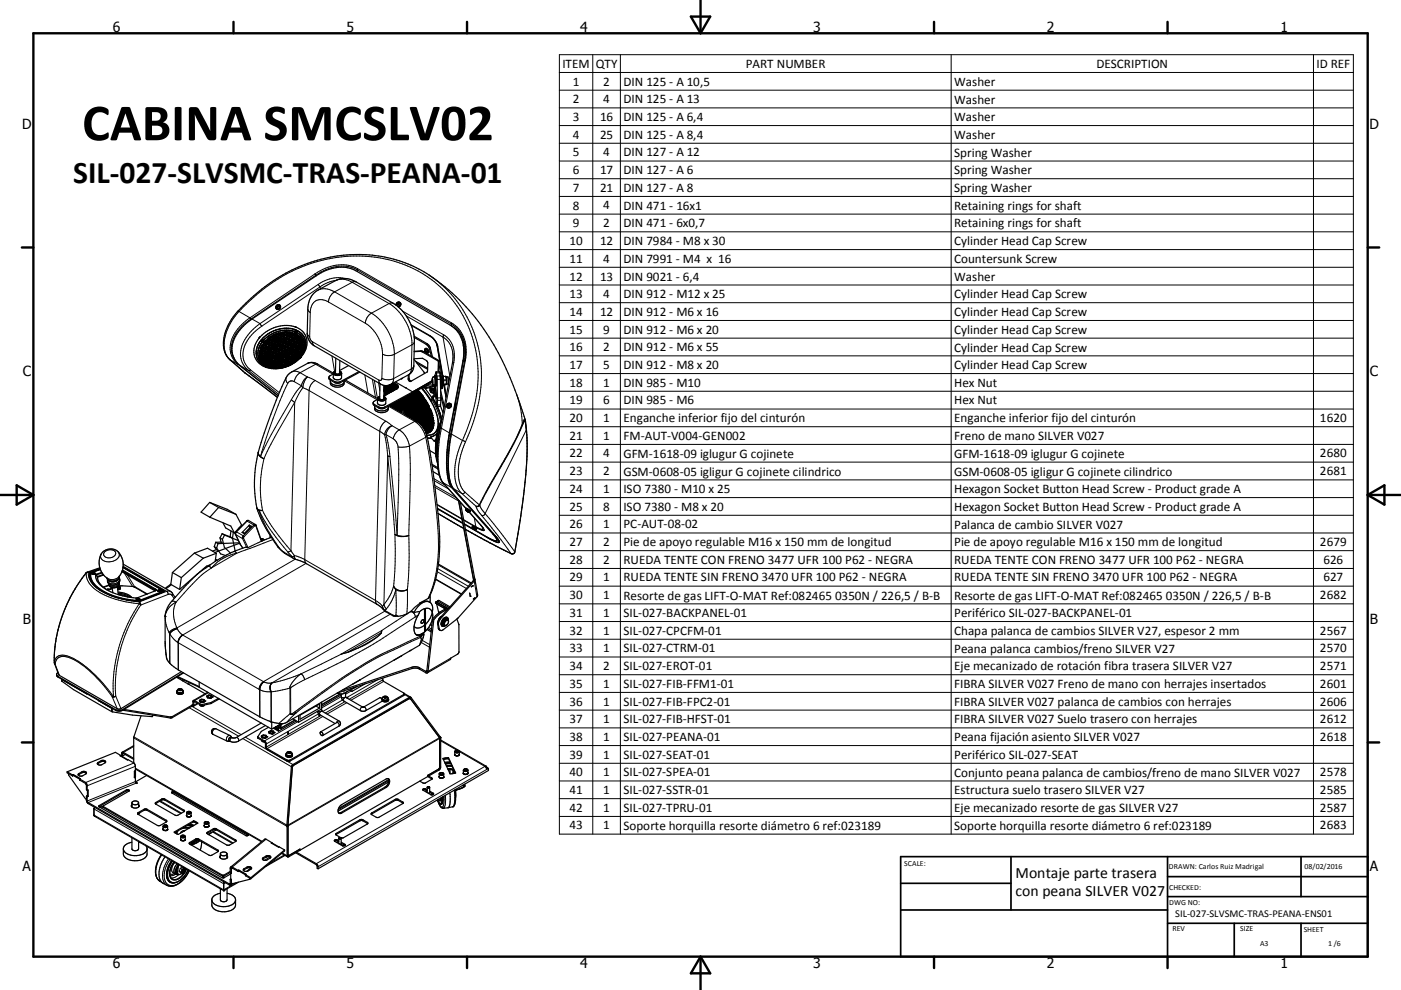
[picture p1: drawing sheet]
<svg xmlns="http://www.w3.org/2000/svg" width="420mm" height="297mm" viewBox="0 0 420 297" stroke-linecap="round" stroke-linejoin="round" font-family="sans-serif">
<defs><g id="words">
<text font-size="15.8" x="24.6" y="42.1">CABINA SMCSLV02</text>
<text font-size="9.4" x="21.9" y="54.9">SIL-027-SLVSMC-TRAS-PEANA-01</text>
<g font-size="4.7">
<text x="304.5" y="263.4">Montaje parte trasera</text>
<text x="304.5" y="268.8">con peana SILVER V027</text>
</g>
<g font-size="4.2">
<text x="33.9" y="9.6">6</text>
<text x="103.9" y="9.6">5</text>
<text x="173.9" y="9.6">4</text>
<text x="243.8" y="9.6">3</text>
<text x="313.9" y="9.6">2</text>
<text x="383.9" y="9.6">1</text>
<text x="6.7" y="38.7">D</text>
<text x="410.5" y="38.7">D</text>
<text x="6.9" y="112.9">C</text>
<text x="410.7" y="112.9">C</text>
<text x="6.9" y="187.1">B</text>
<text x="410.7" y="187.1">B</text>
<text x="6.8" y="261.4">A</text>
<text x="410.7" y="261.4">A</text>
<text x="33.9" y="290.4">6</text>
<text x="103.9" y="290.4">5</text>
<text x="173.9" y="290.4">4</text>
<text x="243.8" y="290.4">3</text>
<text x="313.9" y="290.4">2</text>
<text x="383.9" y="290.4">1</text>
</g>
<g font-size="3.9">
<text x="168.7" y="20.3">ITEM</text>
<text x="178.6" y="20.3">QTY</text>
<text x="223.6" y="20.3">PART NUMBER</text>
<text x="328.8" y="20.3">DESCRIPTION</text>
<text x="394.7" y="20.3">ID REF</text>
<text x="171.7" y="25.7">1</text>
<text x="180.8" y="25.7">2</text>
<text x="186.9" y="25.7">DIN 125 - A 10,5</text>
<text x="286.1" y="25.7">Washer</text>
<text x="171.7" y="31">2</text>
<text x="180.8" y="31">4</text>
<text x="186.9" y="31">DIN 125 - A 13</text>
<text x="286.1" y="31.1">Washer</text>
<text x="171.7" y="36.3">3</text>
<text x="171.7" y="41.6">4</text>
<text x="179.9" y="36.3">16</text>
<text x="179.9" y="41.6">25</text>
<text x="186.9" y="36.3">DIN 125 - A 6,4</text>
<text x="186.9" y="41.6">DIN 125 - A 8,4</text>
<text x="286.1" y="36.4">Washer</text>
<text x="286.1" y="41.7">Washer</text>
<text x="171.7" y="46.9">5</text>
<text x="180.8" y="46.9">4</text>
<text x="186.9" y="46.9">DIN 127 - A 12</text>
<text x="286.1" y="47">Spring Washer</text>
<text x="171.7" y="52.2">6</text>
<text x="179.9" y="52.2">17</text>
<text x="186.9" y="52.2">DIN 127 - A 6</text>
<text x="286.1" y="52.3">Spring Washer</text>
<text x="171.7" y="57.6">7</text>
<text x="179.9" y="57.6">21</text>
<text x="186.9" y="57.6">DIN 127 - A 8</text>
<text x="286.1" y="57.7">Spring Washer</text>
<text x="171.7" y="62.9">8</text>
<text x="180.8" y="62.8">4</text>
<text x="186.9" y="62.9">DIN 471 - 16x1</text>
<text x="286.1" y="62.9">Retaining rings for shaft</text>
<text x="171.7" y="68.2">9</text>
<text x="180.8" y="68.2">2</text>
<text x="186.9" y="68.2">DIN 471 - 6x0,7</text>
<text x="286.1" y="68.2">Retaining rings for shaft</text>
<text x="170.8" y="73.5">10</text>
<text x="179.9" y="73.5">12</text>
<text x="186.9" y="73.5">DIN 7984 - M8 x 30</text>
<text x="286.1" y="73.6">Cylinder Head Cap Screw</text>
<text x="170.8" y="78.8">11</text>
<text x="180.8" y="78.8">4</text>
<text x="186.9" y="78.8">DIN 7991 - M4 x 16</text>
<text x="286.1" y="78.9">Countersunk Screw</text>
<text x="170.8" y="84.2">12</text>
<text x="170.8" y="89.4">13</text>
<text x="179.9" y="84.2">13</text>
<text x="180.8" y="89.4">4</text>
<text x="186.9" y="84.2">DIN 9021 - 6,4</text>
<text x="186.9" y="89.4">DIN 912 - M12 x 25</text>
<text x="286.1" y="84.2">Washer</text>
<text x="286.1" y="89.5">Cylinder Head Cap Screw</text>
<text x="170.8" y="94.7">14</text>
<text x="179.9" y="94.7">12</text>
<text x="186.9" y="94.7">DIN 912 - M6 x 16</text>
<text x="286.1" y="94.8">Cylinder Head Cap Screw</text>
<text x="170.8" y="100.1">15</text>
<text x="180.8" y="100.1">9</text>
<text x="186.9" y="100.1">DIN 912 - M6 x 20</text>
<text x="286.1" y="100.2">Cylinder Head Cap Screw</text>
<text x="170.8" y="105.4">16</text>
<text x="180.8" y="105.4">2</text>
<text x="186.9" y="105.4">DIN 912 - M6 x 55</text>
<text x="286.1" y="105.5">Cylinder Head Cap Screw</text>
<text x="170.8" y="110.7">17</text>
<text x="180.8" y="110.7">5</text>
<text x="186.9" y="110.7">DIN 912 - M8 x 20</text>
<text x="286.1" y="110.7">Cylinder Head Cap Screw</text>
<text x="170.8" y="116">18</text>
<text x="180.8" y="116">1</text>
<text x="186.9" y="116">DIN 985 - M10</text>
<text x="286.1" y="116">Hex Nut</text>
<text x="170.8" y="121.3">19</text>
<text x="180.8" y="121.3">6</text>
<text x="186.9" y="121.3">DIN 985 - M6</text>
<text x="286.1" y="121.3">Hex Nut</text>
<text x="170.8" y="126.7">20</text>
<text x="170.8" y="132">21</text>
<text x="180.8" y="126.7">1</text>
<text x="180.8" y="131.9">1</text>
<text x="186.9" y="126.7">Enganche inferior fijo del cinturón</text>
<text x="186.9" y="132">FM-AUT-V004-GEN002</text>
<text x="286.1" y="126.7">Enganche inferior fijo del cinturón</text>
<text x="395.7" y="126.7">1620</text>
<text x="170.8" y="137.2">22</text>
<text x="180.8" y="137.2">4</text>
<text x="186.9" y="137.3">GFM-1618-09 iglugur G cojinete</text>
<text x="286.1" y="132.1">Freno de mano SILVER V027</text>
<text x="286.1" y="137.3">GFM-1618-09 iglugur G cojinete</text>
<text x="395.7" y="137.2">2680</text>
<text x="170.8" y="142.6">23</text>
<text x="180.8" y="142.6">2</text>
<text x="186.9" y="142.7">GSM-0608-05 igligur G cojinete cilindrico</text>
<text x="286.1" y="142.7">GSM-0608-05 igligur G cojinete cilindrico</text>
<text x="395.7" y="142.6">2681</text>
<text x="170.8" y="147.9">24</text>
<text x="180.8" y="147.9">1</text>
<text x="186.9" y="147.9">ISO 7380 - M10 x 25</text>
<text x="286.1" y="148">Hexagon Socket Button Head Screw - Product grade A</text>
<text x="170.8" y="153.2">25</text>
<text x="180.8" y="153.2">8</text>
<text x="186.9" y="153.2">ISO 7380 - M8 x 20</text>
<text x="286.1" y="153.2">Hexagon Socket Button Head Screw - Product grade A</text>
<text x="170.8" y="158.5">26</text>
<text x="180.8" y="158.5">1</text>
<text x="186.9" y="158.5">PC-AUT-08-02</text>
<text x="286.1" y="158.6">Palanca de cambio SILVER V027</text>
<text x="170.8" y="163.8">27</text>
<text x="180.8" y="163.8">2</text>
<text x="186.9" y="163.9">Pie de apoyo regulable M16 x 150 mm de longitud</text>
<text x="286.1" y="163.9">Pie de apoyo regulable M16 x 150 mm de longitud</text>
<text x="395.7" y="163.8">2679</text>
<text x="170.8" y="169.2">28</text>
<text x="180.8" y="169.2">2</text>
<text x="186.9" y="169.2">RUEDA TENTE CON FRENO 3477 UFR 100 P62 - NEGRA</text>
<text x="286.1" y="169.2">RUEDA TENTE CON FRENO 3477 UFR 100 P62 - NEGRA</text>
<text x="396.7" y="169.2">626</text>
<text x="170.8" y="174.4">29</text>
<text x="170.8" y="179.7">30</text>
<text x="180.8" y="174.4">1</text>
<text x="180.8" y="179.7">1</text>
<text x="186.9" y="174.4">RUEDA TENTE SIN FRENO 3470 UFR 100 P62 - NEGRA</text>
<text x="186.9" y="179.9">Resorte de gas LIFT-O-MAT Ref:082465</text>
<text x="250.4" y="179.9">0350N / 226,5 / B-B</text>
<text x="286.1" y="174.4">RUEDA TENTE SIN FRENO 3470 UFR 100 P62 - NEGRA</text>
<text x="286.1" y="179.9">Resorte de gas LIFT-O-MAT Ref:082465</text>
<text x="349.5" y="179.9">0350N / 226,5 / B-B</text>
<text x="395.7" y="179.7">2682</text>
<text x="396.7" y="174.4">627</text>
<text x="170.8" y="185.1">31</text>
<text x="180.8" y="185.1">1</text>
<text x="186.9" y="185.1">SIL-027-BACKPANEL-01</text>
<text x="286.1" y="185.2">Periférico SIL-027-BACKPANEL-01</text>
<text x="170.8" y="190.4">32</text>
<text x="180.8" y="190.4">1</text>
<text x="186.9" y="190.4">SIL-027-CPCFM-01</text>
<text x="286.1" y="190.5">Chapa palanca de cambios SILVER V27, espesor 2 mm</text>
<text x="395.7" y="190.4">2567</text>
<text x="170.8" y="195.7">33</text>
<text x="180.8" y="195.7">1</text>
<text x="186.9" y="195.7">SIL-027-CTRM-01</text>
<text x="286.1" y="195.8">Peana palanca cambios/freno SILVER V27</text>
<text x="395.7" y="195.7">2570</text>
<text x="170.8" y="201">34</text>
<text x="180.8" y="201">2</text>
<text x="186.9" y="201">SIL-027-EROT-01</text>
<text x="286.1" y="201.1">Eje mecanizado de rotación fibra trasera SILVER V27</text>
<text x="395.7" y="201">2571</text>
<text x="170.8" y="206.3">35</text>
<text x="180.8" y="206.3">1</text>
<text x="186.9" y="206.3">SIL-027-FIB-FFM1-01</text>
<text x="286.1" y="206.4">FIBRA SILVER V027 Freno de mano con herrajes insertados</text>
<text x="395.7" y="206.3">2601</text>
<text x="170.8" y="211.7">36</text>
<text x="180.8" y="211.7">1</text>
<text x="186.9" y="211.7">SIL-027-FIB-FPC2-01</text>
<text x="286.1" y="211.8">FIBRA SILVER V027 palanca de cambios con herrajes</text>
<text x="395.7" y="211.7">2606</text>
<text x="170.8" y="216.9">37</text>
<text x="180.8" y="216.9">1</text>
<text x="186.9" y="216.9">SIL-027-FIB-HFST-01</text>
<text x="286.1" y="217">FIBRA SILVER V027 Suelo trasero con herrajes</text>
<text x="395.7" y="216.9">2612</text>
<text x="170.8" y="222.2">38</text>
<text x="170.8" y="227.6">39</text>
<text x="180.8" y="222.2">1</text>
<text x="180.8" y="227.6">1</text>
<text x="186.9" y="222.2">SIL-027-PEANA-01</text>
<text x="186.9" y="227.6">SIL-027-SEAT-01</text>
<text x="286.1" y="222.3">Peana fijación asiento SILVER V027</text>
<text x="286.1" y="227.7">Periférico SIL-027-SEAT</text>
<text x="395.7" y="222.2">2618</text>
<text x="170.8" y="232.9">40</text>
<text x="180.8" y="232.9">1</text>
<text x="186.9" y="232.9">SIL-027-SPEA-01</text>
<text x="286.1" y="233.1">Conjunto peana palanca de cambios/freno de mano SILVER V027</text>
<text x="395.7" y="232.9">2578</text>
<text x="170.8" y="238.3">41</text>
<text x="180.8" y="238.3">1</text>
<text x="186.9" y="238.3">SIL-027-SSTR-01</text>
<text x="286.1" y="238.3">Estructura suelo trasero SILVER V27</text>
<text x="395.7" y="238.3">2585</text>
<text x="170.8" y="243.5">42</text>
<text x="180.8" y="243.5">1</text>
<text x="186.9" y="243.5">SIL-027-TPRU-01</text>
<text x="286.1" y="243.6">Eje mecanizado resorte de gas SILVER V27</text>
<text x="395.7" y="243.5">2587</text>
<text x="170.8" y="248.8">43</text>
<text x="180.8" y="248.8">1</text>
<text x="186.9" y="248.9">Soporte horquilla resorte diámetro 6 ref:023189</text>
<text x="286.1" y="248.9">Soporte horquilla resorte diámetro 6 ref:023189</text>
<text x="395.7" y="248.8">2683</text>
</g>
<text font-size="3.1" x="352.3" y="275.3">SIL-027-SLVSMC-TRAS-PEANA-ENS01</text>
<g font-size="2.4">
<text x="271.1" y="259.7">SCALE:</text>
<text x="350.4" y="260.8">DRAWN: Carlos Ruiz Madrigal</text>
<text x="391.1" y="260.6">08/02/2016</text>
<text x="350.5" y="267">CHECKED:</text>
<text x="350.5" y="271.4">DWG NO:</text>
<text x="351.5" y="279.3">REV</text>
<text x="371.9" y="279.4">SIZE</text>
<text x="390.9" y="279.6">SHEET</text>
<text x="377.8" y="283.9">A3</text>
<text x="398.2" y="283.8">1 /6</text>
</g>
</g></defs>
<g fill="none" stroke="#000" stroke-width=".36">
<path d="M82 99.3l-2.7 1.7M82.7 99.1l-1.9 .8-1.6 1.1M82.7 92.1l.3 .6M82.9 92.7h.1M82.9 92l.1 .1M83 92.7l.1 .1M83 92.1l.1 .1M83.1 91.7l.3 .2-.4 .3-.1-.2M83.1 91.7l-.2 .3M83.1 91.7l.1 .1M83.2 91.8l-.2 .3M83.2 91.8h.2"/>
<path d="M83.3 91.4l.6 .2M83.5 100l-.2 .1M83.6 100l-.6 .1M83.6 100h-.1M83.9 91.5l.1 .1M83.9 91.6l.1 .2M84 91.8a.83 .83 0 0 1-.9 1M84.1 91.7a.8 .8 0 0 1-.2 .9 .8 .8 0 0 1-.8 .2M84.3 100l-.5 .1M84.6 99.9l.1 .2M84.6 100h.2M85.1 100h-.2"/>
<path d="M85.2 99.8v-.3l-.6 .1v.3M85.2 99.8l-.1 .2M85.2 99.8l-.6 .1M85.2 99.9l-.1 .1M85.2 99.6l.1 .1M85.6 99.5h.2M85.6 99.5l.1 .1M85.8 99.5v.1M85.9 98.5l-3.3 .5M86 99.9l-.3-.1-.4 .4M86 99.9l.1 .1M86 99.9l.1 .2"/>
<path d="M86.3 99.8l.2 .1M86.3 99.8l.4 .1M86.3 99.8l-.1-.3 .7 .1-.2 .3M86.5 98.5h.6M86.6 99.1l.6 .1M86.6 99.1a9.4 9.4 0 0 0-5 1.1M86.6 99.1a9.4 9.4 0 0 0-5 1M86.7 99.9h-.2M87 99.9l.6 .1M87.1 99.9l-.1 .2M87.1 99.9l.2-.3 .4 .3M87.1 98.5a4.9 4.9 0 0 1 4.6 4.3"/>
<path d="M87.1 98.6a4.9 4.9 0 0 1 4.6 4.2M87.1 98.6l-1.9-.1-2 .3M87.2 99.2l1.1 .3M87.2 99.1l1.1 .3M87.7 99.9l-.1 .1M87.7 99.9l-.1 .2M88.3 99.5l.2 .6M88.4 99.6l.2 .2M88.4 99.6h.2M88.5 98l.4 .2M88.6 99.6v.2M88.7 99.5l-.1 .1"/>
<path d="M88.8 99.5l-.4 .1M88.8 99.5l-.2 .3M88.9 99.8l-.1 .3h-.3M88.9 99.8a4.2 4.2 0 0 1 2.4 3.4M89 99.3l-.1 .5M89 99.7a4.2 4.2 0 0 1 2.4 3.5M119 91.2l.1 .1M119.1 91.3l.1 .1M119.2 90.9l.3 .2-.2 .3-.3-.2M119.2 90.9l-.2 .3M119.2 90.9l.1 .1M119.2 91.9l-12.4-7.3a6.3 6.3 0 0 0-6.2-.4l-5.3 2.8a6.4 6.4 0 0 0-3 5.7l-.2 7.9 .6 1.5 1 1.3 20.4 11.8 .9 .4 1.1 .1"/>
<path d="M119.2 91.9a14.3 14.3 0 0 1 5 9.3M119.3 91l-.2 .3M119.3 91h.2M119.4 90.7l.6 .2M119.4 90.7l-.5 .3-.1 .6v-.3M119.4 90.7h.1a.64 .64 0 0 1 .5 .7 .64 .64 0 0 1-.8 .5M120 90.9a.8 .8 0 0 1-.7 1.1M120 90.8a.78 .78 0 0 1-.6 1.3M123.3 97.6l5.9 3.4 1.3 1.3 .5 1.2 1.6 9.2M77 107l.1 .5M77.1 107.5l.8 1.2 1.8 1.3M77.1 107.5a4.7 4.7 0 0 0 2.6 2.4"/>
<path d="M77.7 101.5a5.4 5.4 0 0 0-1.1 6.1 5.4 5.4 0 0 0 5.4 3l2.6-.2M77.8 107.1h.1M77.8 107.1h.2M77.8 106.3h.1M77.8 106.3l.3 .1M78 104.6l.2 .2M78 106l.2 .3M78 106.3v-.5l.2 .5M78.1 105.5l.2 .1M78.1 106.6l.1 .5M78.1 101l-.4 .5M78.1 101a9.8 9.8 0 0 1 11.9-2.2 5.4 5.4 0 0 1 .3 8.2"/>
<path d="M78.1 105.8h.2M78.1 105.8l-.3 .2v.3M78.1 100.9l-.4 .6M78.1 105.2v.4M78.1 105.8l.1 .3M78.2 107.1h-.2M78.2 104.8h.1M78.2 105l-.1 .5M78.2 105.8v.3M78.2 107.4l-.3-.1 .2 .5M78.2 107.4v.1M78.2 106.1l.1 .2"/>
<path d="M78.2 105l.4 .3M78.2 106.4h-.1M78.2 105l-.3 .3 .1 .3M78.2 107.5l-.1 .3M78.3 104h.3M78.3 108.1l.2 .1M78.3 105v.6M78.3 108.1l.1 .1M78.3 106.3h-.2M78.3 106.9l-.1 .2M78.3 105.8l.1 .4M78.3 106.9l-.3 .2"/>
<path d="M78.3 106.7h-.6l.1 .4M78.3 106.3l-.1 .1M78.3 105.8l.2 .1M78.3 106.7v.2M78.3 106.7l.1 .1M78.3 104.5v.3M78.3 105.3l.1 .2M78.4 106.8h.1M78.4 106.8l-.1 .1M78.4 104.5l-.1 .3M78.4 105.5l-.1 .1M78.4 102.5l.2 .2"/>
<path d="M78.4 106.2l-.1 .1M78.4 107.3l.1 .1M78.4 107.8l.3 .4M78.4 108.2h.3M78.4 108.4l.4 .1v.3zM78.5 104.2l-.2 .6 .3-.1M78.5 108.2l.1 .1M78.5 107.4v.1M78.5 105.9v.2M78.5 105.9v.3M78.5 106.2h-.1M78.5 106.1l-.1 .1"/>
<path d="M78.5 102.7a4.4 4.4 0 0 0 1.2 7.1M78.5 107.4l.3 .1M78.5 108.4l.1 .1M78.5 107.5h.2M78.5 102.7a4.5 4.5 0 0 0 0 6.2M78.5 107l.2 .3M78.6 106.6h.1M78.6 107l-.1 .4M78.6 107l.6 .1M78.6 105.3l-.2 .2M78.6 107l.1 .2M78.6 106.6l.5 .1"/>
<path d="M78.6 102.6l.3 .2 .3-.2M78.6 105.3l-.6 .3M78.6 102.4h.2M78.6 107.2l.1 .3M78.6 102.4l.2 .2M78.6 102.4h.4M78.6 106.3l.2 .4-.2-.1M78.6 104.7l-.3 .1M78.6 103.9v.1M78.7 105.8l.2 .1M78.7 107.3v.2M78.7 107.7l.1 .5"/>
<path d="M78.7 107.2l.2 .2M78.7 104.4l-.4-.2-.3 .4M78.7 104.4v.2M78.7 104.5l-.1 .2M78.7 108.2h.1M78.7 104.4v.1M78.7 101.5a5.9 5.9 0 0 0-1.8 5.5M78.8 107.7v.4M78.8 102.4v.2M78.8 101.5a6 6 0 0 0-1.8 5.5M78.8 103.5l-.2-.1-.3 .6M78.8 103.5l.1 .1"/>
<path d="M78.8 108.2h-.1M78.8 103.8l-.2 .1M78.8 103.5l-.2 .5M78.8 109.2l1.3 .7M78.8 103.8l-.2 .2M78.9 105.1l.2 .1M78.9 107.4l-.2 .1M78.9 103.6v.1M78.9 103.6l-.1 .2M78.9 102.3h.1M79 102.3l-.2 .1M79 102.3v.1"/>
<path d="M79 107.8v.2M79 107.8l-.4-.1-.3 .4M79 107.4h-.1M79 108l-.2 .2M79 104.3h.5M79 104.3l.2 .1M79 102.4l-.2 .2M79 102.2l.2 .3M79.1 108.4v.1M79.1 103.4v.1M79.1 108.5l.1 .1M79.1 107.3l-.1 .1"/>
<path d="M79.1 106.6l-.2 .1M79.1 107.3l-.3-.4 .2 .5M79.1 107.1v.2M79.1 103.5l.3 .1M79.2 107.1l-.4 .4M79.2 107.6l.3 .3-.3-.1M79.2 107.5v.3M79.2 107.7l.1 .1M79.2 108.8l.4 .3M79.2 102.6v.1M79.2 106.6a.34 .34 0 0 0-.3-.4 .34 .34 0 0 0-.3 .4M79.2 105.9h-.3"/>
<path d="M79.2 102.7h.2M79.2 106.6l-.1 .1M79.2 102.5v.1M79.3 107.8h.4M79.3 105.9h-.3M79.3 107.4l.4-.1 .2 .3M79.3 107.4l-.1 .1M79.3 101l-.5 .5M79.3 107.4l.4 .4M79.3 106.4l-.1 .2M79.4 106.9v.1M79.4 102.8h.2"/>
<path d="M79.4 105.5a.34 .34 0 0 0-.6-.1 .34 .34 0 0 0 .2 .6M79.4 107l.1 .1M79.4 105.5v.2M79.4 105.7l-.1 .2M79.4 102.7h.2M79.4 105.7l-.2 .2M79.4 107.3l.4 .4M79.4 104.7l.1 .3M79.5 105l-.3 .2M79.5 105l-.4 .2M79.5 106.2h.1M79.5 108.1l.2 .1"/>
<path d="M79.5 108.1l.3 .1M79.5 109.2l-.1 .1M79.5 106.2l.1 .1M79.5 108.1l-.4 .1v.3M79.5 104.3l-.2 .1M79.5 101.6l-.4 .5M79.5 104.9v.1M79.5 104.8v.1M79.6 104.8l-.1 .1M79.6 104.8a.37 .37 0 0 0-.5-.2 .37 .37 0 0 0-.2 .5M79.6 109l-.1 .1M79.6 103.9l-.1 .4"/>
<path d="M79.6 109.2h-.1M79.6 103.9v.4M79.6 108.9v.2M79.6 108.9l-.3-.1-.4 .2 .5 .3M79.6 105.4l.3 .2M79.6 105.4l.3 .1M79.6 108.9v.1M79.6 109.1v.1M79.6 103.5l-.2 .1M79.6 103.9a.38 .38 0 0 0-.4-.1 .38 .38 0 0 0-.2 .5M79.6 103.9l.1 .1M79.6 103.5l-.1 .1"/>
<path d="M79.7 109.5l.2 .2M79.7 109.9l.1 .3h.4M79.7 104l-.2 .3M79.7 104h.1M79.7 105.1l-.1 .3M79.7 105.1l.4-.1 .2 .2M79.7 104l-.1 .2M79.7 102.7l-.1 .1M79.7 105.1l.2 .4M79.7 103.4a.33 .33 0 0 0-.3-.4 .33 .33 0 0 0-.3 .5M79.7 109.3v.2M79.7 108.4l-.5 .1"/>
<path d="M79.7 108.2v.2M79.7 107.8h-.2M79.7 104.6l.1 .1M79.7 103.4l-.1 .1M79.7 105.8l.3 .4M79.8 108.4l-.6 .2M79.8 109.3l.4 .3M79.8 103.2l-.1 .2M79.8 104.7l.2 .1M79.8 109.3h-.1M79.8 102.6l-.1 .1M79.8 103.3l-.1 .1"/>
<path d="M79.8 109.3l.6 .1M79.8 107.7l-.1 .1M79.8 102.3l-.4 .4M79.9 103.8v.1M79.9 109.7h.2M79.9 102.5l-.1 .1M79.9 102.3v.1M79.9 103.9a.33 .33 0 0 1 .1-.5 .33 .33 0 0 1 .4 .1 .33 .33 0 0 1 0 .4M79.9 102.4l-.3-.2-.4 .3M79.9 109.9h.2M79.9 102.4v.1M79.9 107.6l-.1 .1"/>
<path d="M79.9 107.5v.1M79.9 103.9l.2 .1M79.9 103.9h.2M79.9 109.9l.2 .1M79.9 109.8v.1M79.9 108.9h.1M80 107.9v.2M80 108.9h.2M80 108.9h.3M80 106.9l-.5 .1M80 108.1h.1M80 108l.4 .2"/>
<path d="M80 107l-.5 .1M80 106.2l-.4 .1M80 108.1l.1 .1M80 105.8l.2 .2M80 107.8l.6 .3M80 107.8v.1M80.1 105.8l-.6 .1v.3M80.1 106.7a.37 .37 0 0 0-.5-.1 .37 .37 0 0 0-.2 .4M80.1 106.7l-.1 .3M80.1 105.8l.1 .2M80.1 106.8l-.1 .1M80.1 109.9v.1"/>
<path d="M80.1 102.1l.1 .2M80.1 102v.1M80.1 109.9h.1M80.1 102.2l.2 .1M80.1 108.4l.4 .2M80.1 107.3l.1 .1M80.1 106.2l-.5 .1M80.1 106.2h-.1M80.1 109.6l-.2 .1M80.2 105.9v.1M80.2 102.6l-.2 .3M80.2 106l-.1 .2"/>
<path d="M80.2 109.2l-.4 .1M80.2 109.2l.2 .1M80.2 110.2a8.2 8.2 0 0 0 4.3 .2M80.2 109.2l.1 .1M80.2 109.8l-.1 .1M80.2 109.8l.2 .1M80.2 109.6h-.1M80.2 106.5l.1 .1M80.2 106.5l.3 .2M80.3 105.4l-.4 .2M80.3 104.7l-.3 .1M80.3 109.8v.1"/>
<path d="M80.3 102.3h.1M80.3 106.6l.2 .1M80.3 104.7l-.2 .1M80.3 109.9h.1M80.3 109.9l-.2 .1M80.3 105.1l-.1 .3M80.3 105.2v.2M80.4 109.4l-.3 .3M80.4 110h.1M80.4 108.4l.1 .1M80.4 101.8l.4 .2M80.4 109.3v.1"/>
<path d="M80.4 109.4l-.2 .2M80.4 109.9h.1M80.4 101.8l-.3 .2M80.4 110v.1M80.4 106.2l.5 .3M80.4 106.2l.6 .1M80.4 104.3a.38 .38 0 0 0-.4-.1 .38 .38 0 0 0-.2 .5M80.4 104.3v.2M80.4 106.2l-.2 .3M80.4 104.5l-.1 .2M80.4 103.9h-.3M80.4 103.9l-.3 .1"/>
<path d="M80.4 110.1h.1M80.5 106.7h.1M80.5 109.7l.5 .2M80.5 109.9v.1M80.5 109.9l.4 .1M80.5 109.6l-.1 .3M80.5 110h.1M80.5 108.1l-.4 .1M80.5 108.5a.35 .35 0 0 0-.4-.1 .35 .35 0 0 0-.2 .5M80.5 109.9h.4M80.5 108.5l-.2 .4M80.5 105l.2 .1"/>
<path d="M80.5 110l-.3 .2M80.5 108.5v.2M80.5 108.7l-.3 .2M80.6 109.6h-.1M80.6 109.2h.5M80.7 109.2h.4M80.7 107.8h-.7M80.7 108l-.6 .2M80.7 105.1h.3M80.7 107.8v.2M80.7 104.2h.1M80.7 105.4l.1 .5"/>
<path d="M80.7 102.7v.1M80.7 108l-.1 .1M80.7 104.2l.1 .1M80.7 102.8a.35 .35 0 0 0-.5-.2 .35 .35 0 0 0-.1 .6M80.7 101.5h-.3M80.7 102.8l-.3 .3h-.3M80.7 102.8l-.2 .3-.4 .1M80.7 108.3l.6 .2M80.8 108.5h.2M80.8 103.4v.1M80.8 108.4l.3 .1M80.8 108.2l.4-.2 .3 .2"/>
<path d="M80.8 107.2l-.6 .2M80.8 108.2v.3M80.8 102.1l-.6 .2M80.8 101.9v.1M80.8 101.9l-.4 .4M80.8 103.5h.1M80.8 108.2l.6 .1M80.8 107.2a.36 .36 0 0 0-.4-.3 .36 .36 0 0 0-.3 .4M80.8 107v.2M80.8 105.9h-.1M80.8 102l-.4 .3M80.9 105.3a.3 .3 0 0 0-.5 .2 .3 .3 0 0 0 .2 .4h.2"/>
<path d="M80.9 105.3l.2 .1M80.9 105.3l-.1 .6M80.9 102.5l.1 .2M80.9 106.5l-.6 .1M80.9 101.3l-.2 .2M80.9 108.8l.4 .1M80.9 109.5l.3 .2M80.9 109.5l-.3 .1M80.9 102.6l.1 .1M80.9 104.6l-.2 .5M80.9 107.7h.5M80.9 101.2l-.5 .3"/>
<path d="M80.9 101.2v.1M80.9 106.5h.1M81 107.7h.4M81 106.3v.1M81 106.4l-.3 .3M81 101.7l.1 .1M81 106.9l.3 .1M81 105.7l-.2 .2M81 109.9h-.1M81 101.8l.1 .1M81.1 105.8l-.3 .1M81.1 109.8l-.1 .1"/>
<path d="M81.1 105.4v.3M81.1 106.7l.5 .2M81.1 106.6l.4-.1 .2 .2M81.1 105.5v.2M81.1 105.7v.1M81.1 106.6l-.1 .3M81.1 100.9l.2 .2M81.1 109.8l-.2 .2M81.1 109.6l.1 .1M81.1 100.9l.1 .1M81.2 109.7l-.1 .1M81.2 105l-.2 .1"/>
<path d="M81.2 105l-.5 .1M81.2 106.1v.1M81.2 104.7v.1M81.2 110.2h.1M81.2 106.2l.2 .1M81.2 101h.3M81.2 110v.2M81.2 110.2l.4 .1M81.2 104.8a.34 .34 0 0 0-.5-.2 .34 .34 0 0 0 0 .5M81.2 104.8v.2M81.2 109.1l-.1 .1M81.2 106.2h.1"/>
<path d="M81.2 104.8l-.2 .3M81.2 106.5l.5 .3M81.3 109.9h.6M81.3 109.9l-.1 .1M81.3 109.9l.6 .2M81.3 108.4l-.2 .1M81.3 108.5h-.2M81.3 101.1h.2M81.3 108.9l-.1 .2M81.3 103.5h-.4M81.3 108.9a.39 .39 0 0 0-.4-.1 .39 .39 0 0 0-.3 .4M81.3 104.1a.34 .34 0 0 0-.4-.3 .34 .34 0 0 0-.2 .4"/>
<path d="M81.3 104.1l-.5 .2M81.3 104.1l-.2 .2M81.4 103.9l-.2 .4h-.4M81.4 109.5h.5M81.4 108.1v.2M81.4 104.5l.1 .1M81.5 108.2v.1M81.5 104.6l.2 .1M81.5 108.3l-.2 .2M81.5 103.3l-.6 .2M81.5 103.1v.1M81.5 103.2v.1"/>
<path d="M81.5 103.2a.37 .37 0 0 0-.5-.2 .37 .37 0 0 0-.2 .5M81.5 103.3l-.1 .1M81.5 103.7l.2 .2M81.5 101.3l-.5 .5M81.5 108.5l.7 .1M81.6 101.4h-.4l-.2 .4M81.6 107h-.3M81.6 106.9l-.2 .1M81.6 101.4l.1 .1M81.6 103.8l.1 .1M81.6 102.5l-.6 .2M81.6 107.5l-.2 .2"/>
<path d="M81.6 107.4v.1M81.6 100.1l-1.7 1.1M81.6 107.4a.38 .38 0 0 0-.4-.1 .38 .38 0 0 0-.3 .4M81.6 102.5a.37 .37 0 0 0-.4-.4 .37 .37 0 0 0-.3 .4M81.6 108.8h.1M81.6 100.2l-2.6 1.9M81.7 103.9h.3M81.7 106.9l-.1 .1M81.7 108h.1M81.7 108.8h.1M81.7 108.4l-.2 .2 .1 .2M81.7 108.4l.5 .2"/>
<path d="M81.7 108.4h.4l.1 .2M81.7 108l.1 .1M81.7 101.7l-.6 .2M81.7 101.5v.1M81.7 103.9h.1M81.7 106.2h-.4M81.7 101.5v.2M81.7 106.2l-.2 .1M81.7 103l.1 .1M81.7 106.6v.3M81.7 106.7v.2M81.8 100.8l-.3 .2"/>
<path d="M81.8 100.8l-.4 .2M81.8 108.1h.3M81.8 107.2v.1M81.8 110.2l-.2 .1M81.8 100.7v.1M81.8 107.3h.3M81.8 103.3a.31 .31 0 0 1 .5 .2 .31 .31 0 0 1-.3 .4M81.8 100.7v-.1l-.7 .3M81.8 100.7l-.3 .4M81.8 103.3l-.3 .4M81.9 103.3l.1 .4M81.9 107.3h.2"/>
<path d="M81.9 109.5h-.5M81.9 109.9v.1M81.9 110.1l-.1 .1M81.9 105.9l-.2 .3M81.9 105.9a.37 .37 0 0 0-.5-.2 .37 .37 0 0 0-.2 .5M81.9 101.3v.1M81.9 110v.1M81.9 102.2l.2 .1M81.9 106.9l.6 .1M81.9 102.5l-.1 .6M82 104.6l-.3 .1M82 104.7h-.3"/>
<path d="M82 105.2l-.4 .3-.3-.2M82 110.3h.1M82 105.1v.1M82 103.9h-.1M82 105.1a.33 .33 0 0 0-.5-.1 .33 .33 0 0 0 .1 .5l.4-.3M82 109.2a.38 .38 0 0 0-.4-.1 .38 .38 0 0 0-.2 .4M82 109.2l.1 .1M82 109.2l-.6 .2M82 104.2l-.6 .4M82.1 106.6h.1M82.1 109.2v.1M82.1 106.6h.3"/>
<path d="M82.1 104.2h-.5l-.2 .3M82.1 109.3l-.2 .2M82.1 104.2v.1M82.1 109.8l.2 .1M82.1 109.7l.2 .2M82.1 100.6h.4M82.1 104.3h.1M82.1 104.3l-.1 .3M82.1 100.6h.2M82.2 108.6l-.5 .2M82.2 108l-.1 .1M82.2 108.6l-.6 .2"/>
<path d="M82.2 104.9l.1 .1M82.3 103.5v.1M82.3 103.6l-.3 .3M82.3 103.6l-.6 .3M82.3 110.1h.3M82.3 109v.1M82.3 108.9v.1M82.3 108.9h.7M82.3 109h.5M82.4 100.8l-.4 .2-.1 .4M82.4 107.9l-.3 .2M82.4 102.8l-.7 .2"/>
<path d="M82.4 107.7a.4 .4 0 0 0-.5-.1 .4 .4 0 0 0-.2 .4M82.4 107.7v.2M82.4 100.8l.2 .2M82.4 102.8l-.6 .3M82.4 102.6v.1M82.4 107.9l-.1 .1M82.4 106.6h-.1M82.4 104.2h.3M82.4 100.8l-.5 .3M82.4 109l-.1 .1M82.4 102.7a.37 .37 0 0 0-.5-.2 .37 .37 0 0 0-.2 .5M82.4 102.7v.1"/>
<path d="M82.4 107.2l-.3 .1M82.4 108.3l.1 .1M82.5 103.2a.34 .34 0 0 1 .4-.3 .34 .34 0 0 1 .2 .4M82.5 103.2l.1 .3M82.5 107.2l-.7 .1M82.5 103.2l.1 .2M82.5 100.6h-.2M82.5 101.8v.1M82.5 101.9l-.2 .3-.4 .1M82.5 101.9a.35 .35 0 0 0-.5-.2 .35 .35 0 0 0-.1 .6M82.5 105.8h-.1M82.5 107v.1"/>
<path d="M82.5 107h.1M82.5 101.9l-.4 .4M82.5 107a.37 .37 0 0 0-.4-.1 .37 .37 0 0 0-.3 .4M82.5 107l-.1 .2M82.6 106.4l-.2 .2M82.6 106.5l-.2 .1M82.6 101.2l-.7 .2M82.6 107.4v.2M82.6 107.5v.1M82.6 101v.1M82.6 103.4h.1M82.6 107.4h.7"/>
<path d="M82.6 107.6h.5M82.6 103.5h.3M82.6 101.1v.1M82.6 101.2l-.3 .3-.4-.1M82.6 101v.2M82.6 110.2l-.6 .1M82.6 110.2l.1 .1M82.6 106.4a.32 .32 0 0 0-.4-.3 .32 .32 0 0 0-.1 .5M82.6 100.5l-.1 .1M82.6 100.5l-.3 .1M82.7 109.8l-.4 .1M82.7 106.2v.2"/>
<path d="M82.7 110.2v.1M82.7 106.4l-.1 .1M82.7 100.5l-.2 .1M82.7 110.3h-.7M82.7 100.3v-.1l-.7 .3 .1 .1M82.7 106.8l.1 .1M82.7 100.3v.1M82.7 100.3v.2M82.7 101.7a.33 .33 0 0 1 .1-.5 .33 .33 0 0 1 .5 .2 .33 .33 0 0 1-.2 .4h-.3M82.7 101.7l.7-.2-.2 .2-.4 .1M82.7 101.7l.1 .1M82.8 105.4a.34 .34 0 0 0-.6-.1 .34 .34 0 0 0 .1 .5l.5-.2"/>
<path d="M82.8 106.9h.2M82.8 105.4v.2M82.8 100.7v.2M82.8 105.6l-.2 .2M82.8 109.7a.34 .34 0 0 0-.4-.3 .34 .34 0 0 0-.3 .3M82.8 109.1h-.5M82.8 109.5v.2M82.8 109.7l-.1 .1M82.9 106v.1M82.9 104.2h-.5M82.9 110l.2 .2M82.9 110a.32 .32 0 0 1 .3-.3 .32 .32 0 0 1 .3 .3l-.1 .1"/>
<path d="M82.9 110.1l.1 .1M82.9 109l-.1 .1M82.9 104.8l-.6 .2M82.9 106.1l.3 .1M82.9 104.2l-.2 .1M82.9 109l-.6 .1M82.9 104.6v.2M82.9 103.4h-.2M83 103.8l-.7 .2M83 108.8l-.3-.2-.4 .3M83 108.8v.1M83 108.9l-.1 .1"/>
<path d="M83 110.2h.1M83 108.8l-.1 .2M83 103.8a.38 .38 0 0 0-.4-.1 .38 .38 0 0 0-.2 .5M83 102.1a.35 .35 0 0 0-.4 .2 .35 .35 0 0 0 .2 .4 .35 .35 0 0 0 .4-.2M83 102.1l.3 .1-.1 .3M83 100.1l.3 .1M83 103.8v.2M83 109.3l.3 .2 .4-.2M83 109.4h.1M83 104l-.1 .2M83 100.1h.3M83.1 102.1l-.5 .4 .3 .1 .3-.1"/>
<path d="M83.1 110.4h.2M83.1 109.4v.1M83.1 103.3l-.2 .1M83.1 107.6h-.5M83.1 108.2l-.6 .2M83.1 108a.39 .39 0 0 0-.4-.1 .39 .39 0 0 0-.2 .5M83.1 108v.2M83.1 103.3l-.2 .2M83.1 104.5l.2 .1M83.1 103.2l-.5 .2M83.1 108.2l-.3 .2h-.3M83.1 109.5h.2"/>
<path d="M83.1 103.2v.1M83.2 103.1l-.1 .1M83.2 119.2l-9.9-7.4-4.4-3.9a7.2 7.2 0 0 1-1.5-7.7 19.4 19.4 0 0 1 6.3-9.3 46.5 46.5 0 0 1 41.7-13.8 40.3 40.3 0 0 1 20.2 10.9 75 75 0 0 1 19.9 32.1l.4 1a33.6 33.6 0 0 1 2.1 15.8 215.2 215.2 0 0 1-3.8 29l-.7 .3-1.7-.8-12.2-6.6M83.2 108.6l.2 .2M83.2 108.5v.1M83.2 108.6l.2 .1M83.2 109l-.2 .3M83.2 110.4h.1M83.2 107.2h-.3l-.3 .2M83.2 103.7h.1M83.2 107.2l.1 .2M83.3 103.7l.2 .1"/>
<path d="M83.3 107.4l-.2 .2M83.3 107.4h-.1M83.3 107.3v.1M83.3 110.1l-.2 .1M83.3 107.9l.3 .1M83.3 110.1l-.3 .1M83.3 107.9l.2 .1M83.4 118.7a101.4 101.4 0 0 0-6.7 21 35.3 35.3 0 0 0 .6 13.6l2.4 5.2 3.6 5.6M83.4 106.7l-.4 .3-.2-.1M83.4 106.7l-.7 .1M83.4 100.8l-.6 .1M83.4 110.1l-.3 .1"/>
<path d="M83.4 106.7a.36 .36 0 0 0-.4-.3 .36 .36 0 0 0-.3 .4M83.4 106.7l-.3 .2M83.4 100.5l-.6 .2M83.4 110.1h-.1M83.5 101.9l.6 .1M83.5 100.5v.2M83.5 100.6v.1M83.5 100.6l-.3-.2-.4 .3M83.5 100.7l-.1 .1M83.5 105.3l-.4 .1M83.5 102.1l.3 .1M83.5 107.2l.3 .1"/>
<path d="M83.5 107.2h.2M83.5 105.7v.1M83.5 105.8l-.4 .4-.2-.1M83.5 100l-.2 .2M83.6 109.8l-.2 .3M83.6 105.8a.37 .37 0 0 0-.5-.1 .37 .37 0 0 0-.2 .4M83.6 105.8l-.4 .4M83.6 109l.1 .3M83.6 109h-.4M83.6 110.3l.1 .1M83.6 105.2l-.1 .1M83.7 104.9a.35 .35 0 0 0-.5 0 .35 .35 0 0 0-.1 .5"/>
<path d="M83.7 104.9l-.1 .3M83.7 106.4a.32 .32 0 0 1 0-.4 .32 .32 0 0 1 .4 0 .32 .32 0 0 1 .1 .5M83.7 110.2v.2M83.7 106.4l.5 .1M83.7 104.6h-.4M83.7 104.5l-.3 .1M83.7 105l-.1 .2M83.7 109.4l-.3 .1M83.7 110.2h.1M83.7 109h-.5M83.7 100.4l.7-.1-.4 .2zM83.7 108.7l-.3 .1"/>
<path d="M83.7 108.6l-.3 .1M83.7 110.1v.1M83.8 100.1l.3-.2 .3 .4M83.8 103.7l-.3 .1M83.8 103.8h-.3M83.8 104.2l-.1 .4M83.8 104.2a.33 .33 0 0 0-.5-.1 .33 .33 0 0 0 .1 .5M83.9 108.5l-.7 .1M83.9 108h-.3M83.9 107.9l-.4 .1M83.9 108.4l-.2-.2-.5 .3M83.9 108.4l-.2 .3"/>
<path d="M83.9 108.4l-.7 .1M83.9 103.6l-.1 .2M83.9 103.4l.1 .1M83.9 103.4l-.7 .2M84 103.4v.2M84 108.9v.1M84 108.9h.5M84 103.6l-.1 .1M84 103.4a.38 .38 0 0 0-.5-.1 .38 .38 0 0 0-.3 .3M84 109h.5M84 104.9h.3M84 104l.1 .1"/>
<path d="M84 104.9l.3 .1M84 102.5a.36 .36 0 0 0-.5 0 .36 .36 0 0 0 0 .5M84 107.8l-.1 .2M84 107.6v.2M84 102.7l-.5 .3M84 102.1h-.5M84 102.5l.1 .1M84.1 107.6a.41 .41 0 0 0-.5-.1 .41 .41 0 0 0-.3 .4M84.1 107.6l-.1 .2M84.1 102.6v.1M84.1 102.7l-.6 .3M84.1 102.6l-.1 .1"/>
<path d="M84.1 104.1h.2M84.1 107.1l-.3 .1M84.1 108.3h.3M84.1 108.2l.3 .1M84.1 107.1l-.4 .1M84.2 106.4h-.5M84.2 101.7v.2M84.2 101.9a.35 .35 0 0 0-.5-.3 .35 .35 0 0 0-.2 .5M84.2 101.9l-.3 .3M84.2 103.3l.2 .1M84.2 103.3h.1M84.2 106.9l-.7 .1"/>
<path d="M84.2 106.9a.38 .38 0 0 0-.5-.1 .38 .38 0 0 0-.2 .4M84.2 106.9l-.1 .2M84.3 107.3l.1 .3M84.3 103.3h.1M84.3 102.5h.5M84.3 110l-.6 .1M84.3 101a.34 .34 0 0 0-.5-.2 .34 .34 0 0 0-.1 .6M84.3 110v.1M84.3 110.3l-.6 .1M84.3 101l-.2 .3-.4 .1M84.3 101l-.2 .3h-.4M84.3 102.4l.3 .1"/>
<path d="M84.3 110.1v.2M84.4 107.5h.1M84.4 101.6l.1 .1M84.4 101.5l.1 .2M84.4 102.1l.2 .4M84.4 101.5l.4 .2M84.4 106.7l.1 .1M84.4 100.1a.35 .35 0 0 1-.3 .4 .35 .35 0 0 1-.4-.3l.1-.1M84.4 106.5v.2M84.4 105.6l-.4 .1-.2-.1M84.4 106.7l.2 .1M84.4 105.5a.29 .29 0 0 0-.2-.4 .29 .29 0 0 0-.3 .3 .29 .29 0 0 0 .2 .3l.3-.2"/>
<path d="M84.5 109.3a.36 .36 0 0 0-.5 0 .36 .36 0 0 0-.1 .5M84.5 109.3v.2M84.5 109.5l-.6 .2M84.5 105.3v.2M84.5 105.5l-.1 .1M84.5 109.5l-.6 .3M84.5 109.4v.1M84.5 101.7h.3M84.5 100.7v.1M84.5 104.8l.1-.1a.33 .33 0 0 0-.5-.3 .33 .33 0 0 0-.1 .5M84.5 106.8h.1M84.5 104.8l-.2 .2"/>
<path d="M84.5 100.8l.2 .1M84.5 109.9l.1 .1M84.5 100.8l.4 .1M84.6 110l.1 .1M84.6 106l.2 .1M84.6 106h.1M84.6 104.5l-.1 .3M84.6 110h.1M84.6 108.8l-.6 .2M84.6 108.8l-.1 .2M84.6 108.8a.35 .35 0 0 0-.4-.3 .35 .35 0 0 0-.2 .4M84.6 108.8v.1"/>
<path d="M84.6 108.7v.1M84.6 108.6v.1M84.6 108.7l-.6 .1M84.6 105.1l.2 .1M84.7 103.3h-.3M84.7 103.3l-.3 .1M84.7 102.8l-.4 .1M84.7 102.8h-.4l-.1 .5M84.7 103.9l-.4 .3-.2-.1M84.7 102.8l.1 .2M84.7 103.9a.35 .35 0 0 0-.4-.3 .35 .35 0 0 0-.2 .5M84.7 103.9l-.3 .2"/>
<path d="M84.7 103.8v.1M84.7 109.3l.2 .1M84.7 109.3h.2M84.7 103.2v.1M84.7 103.2l-.4 .1M84.8 107.5l-.4 .1M84.8 108.1l-.4 .2M84.8 107.5h-.2M84.8 108.1a.35 .35 0 0 0-.4-.3 .35 .35 0 0 0-.3 .5M84.8 107.9v.2M84.8 102.4l-.2 .1M84.8 101.7h-.1"/>
<path d="M84.8 102.9l-.1 .3M84.8 107l-.5 .3M84.8 107l.1 .1M84.8 103.1v.1M84.9 107.1l-.6 .1M84.9 104.5h.2M84.9 103.6h.1M84.9 106.8h-.3M84.9 107.1v.1M84.9 106.7l-.3 .1M84.9 107.3l-.1 .2M84.9 104.5h.3"/>
<path d="M84.9 102.3l-.1 .1M84.9 102.3a.35 .35 0 0 0-.4-.3 .35 .35 0 0 0-.2 .5M84.9 107.2v.1M84.9 102.1v.2M84.9 107.1v.2M84.9 103.6h.4M84.9 102.3l-.1 .2M84.9 103.6l.4 .1M85 106.3l-.6 .2M85 106.7l-.1 .1M85 100.8l-.1 .1M85 100.8l-.2 .1"/>
<path d="M85 106.6l-.5 .2M85 101.3l-.2 .4M85 106l-.2 .1M85 105.9l-.3 .1M85.1 101.3a.38 .38 0 0 0-.5-.1 .38 .38 0 0 0-.2 .3M85.1 106.6l-.1 .1M85.1 106.4l-.1 .2M85.1 100l-.4 .1M85.1 106.5l-.4-.2-.3 .2M85.1 106.5v.1M85.1 107l.3 .1M85.1 107l.2 .1"/>
<path d="M85.1 100.6l-.1 .2M85.1 100.4l.1 .1M85.1 101.9l.1 .1M85.2 109.9l-.5 .1M85.2 109.9l-.5 .2M85.2 109.9l-.6 .1M85.2 100.5l-.1 .1M85.2 100.5a.36 .36 0 0 0-.5-.2 .36 .36 0 0 0-.2 .5M85.2 100.6l-.2 .2M85.2 102.4l-.1 .4M85.2 109.6h-.4l-.2 .4M85.2 109.6v.3"/>
<path d="M85.2 102.4v.3M85.2 105.8a.33 .33 0 0 0-.4-.3 .33 .33 0 0 0-.2 .5M85.2 102h.1M85.2 102.4h.5M85.2 105.6v.2M85.2 109.7v.2M85.2 105.8l-.2 .2M85.2 101.1l.3 .2M85.2 102l.1 .1M85.3 106.2l.1 .2M85.3 106.2l.1 .1M85.3 110l.6-.1z"/>
<path d="M85.3 109.2l-.4 .2M85.3 109.2l-.4 .1M85.3 104.4l-.2 .1M85.3 104.4l-.1 .1M85.3 104.8v.3l-.5 .2M85.3 100.2l.2 .2M85.3 100.3h.1M85.3 100.2l.6 .1M85.4 108.6h-.4M85.4 108.9a.39 .39 0 0 0-.5 0 .39 .39 0 0 0-.2 .4M85.4 108.9v.2M85.4 108.5l-.4 .1"/>
<path d="M85.4 109.1l-.1 .1M85.4 106.4h.1M85.4 100.3l.3 .1M85.4 108.1a.35 .35 0 0 0-.4 .1 .35 .35 0 0 0 0 .4M85.4 108.1l.2 .2M85.4 108.1l-.5 .2M85.4 104.2l-.1 .2M85.4 109.5l.1 .1M85.4 104a.35 .35 0 0 0-.4 0 .35 .35 0 0 0-.1 .5M85.4 104l.1 .2M85.5 104l-.1 .2M85.5 108.5l-.1 .1"/>
<path d="M85.5 104.2l-.2 .2M85.5 109.6h.1M85.5 107.8l-.2 .1M85.5 108.2v.2M85.5 103.5l-.2 .2M85.5 103.5l-.2 .1M85.6 108.3v.1M85.6 108.4l-.1 .1M85.6 104.7l.1 .1M85.6 103.3v.1M85.6 110.1l-1 .3M85.6 108.7l.3 .2"/>
<path d="M85.6 103.3a.36 .36 0 0 0-.5-.1 .36 .36 0 0 0-.2 .4M85.6 108.8l.2 .1M85.6 103.4l-.1 .1M85.6 110.1l-1.1 .3M85.7 107.1h-.3M85.7 102.4a.38 .38 0 0 1-.2 .4 .38 .38 0 0 1-.4 0M85.7 107.4v.2M85.7 107l-.4 .1M85.7 104.8h.2M85.7 106.4h-.2M85.7 102.4v.2M85.7 107.5a.32 .32 0 0 0-.5-.1 .32 .32 0 0 0 0 .5l.3-.1"/>
<path d="M85.7 107.5v.1M85.7 107.6l-.2 .2M85.7 102.6l-.6 .2M85.8 108v.1M85.8 108.1l.2 .1M85.8 103v.1M85.8 106.9l-.1 .1M85.8 106.7h-.5l-.2 .3M85.8 106.7l.1 .1M85.8 108.1h.3M85.8 106.3l-.3 .1M85.8 101.8l-.5 .3"/>
<path d="M85.8 101.6v.1M85.8 106.3l-.1 .1M85.8 106.7l-.7 .3M85.8 106.9l-.1 .2M85.8 106.7v.2M85.8 101.7v.1M85.8 101.7a.32 .32 0 0 0-.5-.1 .32 .32 0 0 0 .1 .5M85.8 101.8l-.4 .3M85.8 103.1l.3 .1M85.9 106.8l-.1 .1M85.9 103.1l.1 .1M85.9 107.3l.1 .1"/>
<path d="M85.9 101l-.3 .2M85.9 106.2l-.2 .1M85.9 106.2l-.1 .1M85.9 100.8v.3M86 100.8a.34 .34 0 0 0-.4-.2 .34 .34 0 0 0-.3 .4 .34 .34 0 0 0 .4 .3l.2-.2M86 106a.39 .39 0 0 0-.5-.2 .39 .39 0 0 0-.2 .4M86 104.8h-.3M86 106l-.1 .2M86 108.4l-.3 .1M86 105.9l-.7 .3M86 100.2l-.5 .2M86 101.4l.3 .2 .3-.1"/>
<path d="M86 101.4l.4 .2M86 102.4h.2M86 102.4h.3M86 100.1v.1M86 106.5l.2 .1M86.1 100.1l-.3 .3M86.1 105.2h.1M86.1 105.3l-.7 .2M86.1 105.2a.37 .37 0 0 0-.4-.1 .37 .37 0 0 0-.3 .4M86.1 109.4l-.5 .2M86.1 109.2h-.5l-.2 .3M86.1 109.2v.2"/>
<path d="M86.1 105.2v.1M86.1 105.3l-.3 .3-.4-.1M86.1 109.4l-.4 .2-.3-.1M86.2 104.6l-.2 .2M86.2 100.4l.6 .1M86.2 100.3l.1 .4M86.2 100.3l.4-.2 .2 .2M86.2 104.7l-.3 .1M86.2 103.2h-.1M86.2 104.4v.1M86.2 109.6l.7-.1-.7 .3zM86.2 104.5v.2"/>
<path d="M86.3 104.4a.35 .35 0 0 0-.5-.1 .35 .35 0 0 0-.1 .5M86.3 108.4h-.5l-.2 .3M86.3 108.4v.2M86.3 108.6l-.5 .3M86.3 104.4l-.1 .2M86.3 107.6l-.5 .3M86.3 108.5v.1M86.3 108.6l-.4 .3M86.3 108.1l-.2 .1M86.3 108.1l-.3 .1M86.3 105h.1M86.3 103.2h-.3"/>
<path d="M86.3 103.8l-.4 .2-.2-.1M86.3 102.4h-.1M86.3 103.1l-.1 .1M86.3 103.6l.1 .1M86.4 103.6v.1M86.4 103.6a.32 .32 0 0 0-.6-.1 .32 .32 0 0 0 .1 .5l.5-.3M86.4 105v.1M86.4 109.1l.2 .1M86.4 109.1l.1 .1M86.4 107.7l-.6 .3M86.4 107.7h-.5l-.1 .3M86.4 107.7v.2"/>
<path d="M86.4 107.9l-.1 .2M86.4 105.1h.3M86.4 102.3l-.1 .1M86.5 102.8h.1M86.5 102.9l-.7 .1M86.5 102.8v.1M86.5 102.8a.38 .38 0 0 0-.4-.1 .38 .38 0 0 0-.3 .3M86.5 102.9l-.2 .3M86.5 109.4l-.1 .1M86.5 103.4l.3 .2 .3-.2M86.6 109.7a8.3 8.3 0 0 1-6.2 .4M86.6 108.1l-.1 .2 .2 .2"/>
<path d="M86.6 108.1l.4-.2 .2 .3M86.6 106.6l-.4 .1M86.6 106.6h-.4M86.6 107.2l-.6 .2M86.6 101.9a.36 .36 0 0 0-.5 0 .36 .36 0 0 0-.1 .5M86.6 101.9v.2M86.6 103.4l.3 .1M86.6 102.1l-.2 .2M86.6 101.5l-.2 .1M86.6 107.2l-.1-.3h-.3l-.3 .4M86.6 102v.1M86.6 106.1l-.4 .1-.2 .3"/>
<path d="M86.6 108.4h.1M86.6 106.1l.1 .1M86.6 106.1l-.6 .4M86.6 107.5l.3 .2M86.6 107.6l.2 .1M86.7 100.7h-.4M86.7 102.6v.1M86.7 100.6l-.5 .1M86.7 102.6h.1M86.7 102.6l.4 .1M86.7 105.6l-.3 .3M86.7 105.8l-.3 .1"/>
<path d="M86.7 101.1v.1M86.7 106.2v.2M86.7 100.5h.1M86.7 101.2a.38 .38 0 0 0-.4-.2 .38 .38 0 0 0-.3 .4M86.7 101.2l-.1 .3M86.7 106.4l-.1 .2M86.7 105.1h-.3M86.8 106.8l.3 .2M86.8 100.5l-.1 .1M86.8 100.3v.1M86.8 101.8l.2 .1M86.8 102.7h.3"/>
<path d="M86.8 106.8v.1M86.8 100.3v.2M86.8 100.5l-.1 .2M86.8 106.9h.1M86.8 103l-.3 .4M86.8 103l.4 .1M86.8 105.5h.1M86.9 105.5a.32 .32 0 0 0-.5-.1 .32 .32 0 0 0 0 .5M86.9 105.5l-.2 .3M86.9 105.5l-.7 .3M86.9 106.9h.1M86.9 100.9l.1 .1"/>
<path d="M86.9 107.9l-.4 .2M86.9 103h.3M86.9 106.1h.6M86.9 104.9l-.2 .2M86.9 105.9v.2M87 105v-.1a.32 .32 0 0 0-.5-.3 .32 .32 0 0 0-.1 .5M87 100.7v.3M87 105l-.3 .1M87 100.7a.32 .32 0 0 1 .4-.2 .32 .32 0 0 1 .1 .4M87 100.7l.4 .3M87 100.6l.5 .3M87 108.9l-.5 .3"/>
<path d="M87 105.8l-.1 .1M87 104.8l-.1 .1M87 100.1l.1 .1M87 108.9l-.3 .3M87 108.8h.1M87 107.2l-.3 .2M87.1 108.8l-.1 .1M87.1 108.8a.37 .37 0 0 0-.5-.1 .37 .37 0 0 0-.2 .4M87.1 100.2h.1M87.1 109.3v.1M87.1 105.3h.1M87.1 103.5h-.1"/>
<path d="M87.1 105.7l.5 .1-.1 .3M87.1 104.1l-.5 .2M87.1 105.3l.1 .1M87.1 104.1l-.6 .2M87.1 104.1a.32 .32 0 0 0-.4-.3 .32 .32 0 0 0-.1 .5M87.1 100.2h.3M87.1 105.7l-.1 .2M87.2 107.6l-.3 .1M87.2 108.2l-.5 .2M87.2 109.1l-.1 .2M87.2 107.6l-.4 .1M87.2 108.2l-.5 .3"/>
<path d="M87.2 107.2h-.4l-.2 .3M87.2 107.2h.1M87.2 107.2l-.6 .3M87.2 105.4h.3M87.2 103.1l.1 .2M87.2 103.1v.2M87.3 108.6h.1M87.3 103.3l-.2 .1M87.3 107.2v.2M87.3 104.6h.1M87.3 102.2h-.3l-.3 .4M87.3 107.4l-.1 .2"/>
<path d="M87.3 107.3v.1M87.3 103.7l.1 .1M87.3 104.7h.3M87.3 102.2l.1 .2M87.3 102.5l-.2 .2M87.4 102.3l-.1 .2M87.4 102.4l-.3 .3-.4-.1M87.4 108.9l-.2 .1M87.4 108.9l-.2 .2M87.4 108.9l.4 .1-.7 .4M87.4 101h-.4M87.4 102.8l.2 .2"/>
<path d="M87.5 107.6l-.1 .2 .2 .2M87.5 101.6l-.5 .3M87.5 106.7l-.5 .2M87.5 106.5h-.5l-.2 .3M87.5 103.8h.2M87.5 106.5v.2M87.5 101.6a.32 .32 0 0 0-.5-.2 .32 .32 0 0 0 .1 .5M87.5 101.6l-.4 .3M87.5 105.4h-.3M87.5 106.7l-.4 .3M87.5 101.5v.1M87.5 108h.1"/>
<path d="M87.5 100.9l-.1 .1M87.5 100.2h-.4M87.5 100.9l-.5 .1M87.6 100.2h-.1M87.6 100.6l-.1 .3M87.6 107.2h.1M87.6 106.9l.4-.2 .2 .2M87.6 102.2h.5M87.6 104.6h-.1M87.6 106.9v.3M87.6 100.1v.1M87.6 100l-.1 .2"/>
<path d="M87.7 101.1v.3M87.7 103.3l.2 .4M87.7 101.1l.2 .3M87.7 105.2l-.2 .2M87.7 105.3l-.2 .1M87.7 104.9l-.5 .5M87.7 104.6l-.1 .1M87.7 104.9a.35 .35 0 0 0-.5 0 .35 .35 0 0 0 0 .5M87.7 104.9l.1 .1M87.7 106.4l.2 .1M87.7 101.4h.2M87.7 101.3l.2 .1"/>
<path d="M87.7 105v.2M87.7 105l-.3 .4M87.8 103.3l-.4 .2 .1 .3M87.8 103.3l.2 .1M87.8 105v.1M87.8 105.1l-.1 .2M87.8 103.3l.1 .4M87.8 106.7l-.2 .2M87.8 105.6l.4 .1M87.8 108.5l-.2 .2M87.8 100.5h.4M87.8 100.5l.2 .1"/>
<path d="M87.9 108.6h-.6M87.9 105.6l.3 .1M87.9 104.2l-.2 .4M87.9 104.3l-.2 .2M87.9 104.2a.35 .35 0 0 0-.5-.1 .35 .35 0 0 0-.1 .6M87.9 100.1l.6 .2M87.9 101.7l.2 .4M87.9 108.4a.35 .35 0 0 0-.4-.2 .35 .35 0 0 0-.2 .4M87.9 103.7l-.5 .1M87.9 104.7l.2 .2M87.9 108.4v.2M87.9 108.4h.1"/>
<path d="M87.9 103.7l-.1 .1M88 107.5v.2M88 107.5l-.5 .1M88 103l-.4 .1M88 103.4v.2M88 102.9l-.4 .1M88 108.7v.1M88 103.6l-.1 .1M88 107.7l-.4 .3M88 104.5l-.1 .2M88.1 107.7l-.5 .3M88.1 104v.1"/>
<path d="M88.1 101.4h-.2M88.1 104.1h.1M88.1 102.7l-.1 .2M88.1 108.1l.1 .1M88.1 102.6v.1M88.1 101.7l-.5 .1v.4M88.1 101.7l.1 .3M88.1 101.7l.1 .2M88.1 102.6a.36 .36 0 0 0-.5-.1 .36 .36 0 0 0 0 .6M88.1 102.6l-.1 .4M88.1 107l-.4 .2M88.2 108.2v.1"/>
<path d="M88.2 107.1l-.6 .1M88.2 106.9l-.5 .3M88.2 102l-.6 .2M88.2 107v.1M88.2 106.9l-.3 .3M88.2 108.2h.1M88.2 101.8v.1M88.2 101.9l-.1 .3M88.2 106.9v.1M88.3 108.7l.3-.2-.6 .2M88.3 108.7l-.3 .1M88.3 101.2l-.2 .2"/>
<path d="M88.3 108.7l-1.7 1M88.3 100.3h.1M88.3 107.4a.3 .3 0 0 1 .2-.4 .3 .3 0 0 1 .4 .3l-.2 .1M88.3 103.4h.2M88.3 102.4l.2 .1M88.3 107.4l.1 .1M88.3 106.2l-.4 .3M88.3 100.5h-.1M88.3 101v.2M88.3 100.9v.1M88.3 102.2l.1 .3M88.3 106.2l-.2 .2"/>
<path d="M88.4 102.1l.2-.1a.3 .3 0 0 1 .4 .3 .3 .3 0 0 1-.5 .2M88.4 106.2l-.5 .3M88.4 103.6l-.3 .5M88.4 103.6l.3 .1M88.4 106.1a.37 .37 0 0 0-.5-.1 .37 .37 0 0 0-.2 .4M88.4 102.1l-.1 .3M88.4 101l-.3-.2-.4 .3M88.4 101l-.1 .3M88.4 106.1v.1M88.4 106.1l-.5 .4M88.4 103.6l-.2 .5M88.4 107.5h.3"/>
<path d="M88.4 100.3h.1M88.4 108.2l-.2 .1M88.4 101.6l.1 .1M88.4 106.6l.1 .1M88.4 106.6l.2 .2M88.5 100.1l-.5-.1-.2 .5M88.5 105.5l-.3 .2M88.5 100.1v.2M88.5 102.8l-.1 .6M88.5 100.3l-.3 .2M88.5 101.7h.5M88.5 104.8l-.4 .1"/>
<path d="M88.5 104.9h-.4M88.5 101.7h.1M88.5 100.3l-.1 .1M88.5 106.7h.1M88.5 105.3l-.1 .2M88.5 105.3h.1M88.5 105.3l-.4-.1-.2 .4M88.5 108.2l-.1 .1M88.5 105.3v.2M88.5 108.2h-.1M88.6 106.8h.2M88.6 105.7v.2"/>
<path d="M88.6 105.9h.1M88.6 104.5l-.4-.1-.3 .3M88.6 104.5l-.1 .4M88.6 105.9l.1 .1M88.6 100.5l.4 .3M88.6 100.5l.4-.2 .2 .2M88.6 100.5a.29 .29 0 0 0 0 .4 .29 .29 0 0 0 .5-.1M88.6 104.5l-.1 .3M88.7 100.4l.5 .3M88.7 104l-.4 .1M88.7 105.9l.1 .1M88.7 104l-.5 .1"/>
<path d="M88.7 106h.3M88.7 107.4l-.3 .1M88.7 105.5l.6 .1M88.7 103.7l.1 .1M88.7 103.3l-.2 .1M88.7 105.5l-.1 .2M88.7 106.2l-.3 .4M88.7 103.3h-.4M88.8 103.7v.2M88.8 103.8l-.1 .1M88.8 105.2h.1M88.8 103.9l-.1 .1"/>
<path d="M88.8 107.9a.37 .37 0 0 0-.4-.1 .37 .37 0 0 0-.2 .4M88.8 107.9l-.3 .3M88.8 107.9l-.4 .3M88.8 104.3l.1 .1M88.8 106.7h-.3M88.9 106.2l.2 .3M88.9 103.1v-.3h-.4l-.3 .3 .1 .3M88.9 103.1l-.2 .2M88.9 106.2h-.2M88.9 104.4h.3M88.9 102.9v.2M88.9 106.2l-.4 .5"/>
<path d="M89 101.6a.28 .28 0 0 0 .1-.4 .28 .28 0 0 0-.5 0l-.1 .5M89 105.4l-.4 .5M89 101.6l-.3 .1M89 103.5v.1M89 107.2l-.7 .2M89 105.9l-.1 .1M89 103.6h.1M89 102.1l-.1 .4h-.4M89 107.6h.1M89 107.7l.2 .1M89 107.6v.1M89 100.6l.1 .1"/>
<path d="M89 106.6l-.2 .2M89 107.6l.2 .2M89 107.5v.1M89.1 106.6l-.3 .1M89.1 102.7v.1M89.1 102.8h.1M89.1 106.5l-.1 .1M89.1 106.4v.1M89.1 100.8h.1M89.2 101.9l.1 .1M89.2 100.7l-.1 .1M89.2 102.8h.3"/>
<path d="M89.2 107h.2M89.2 100.4v.1M89.2 100.5v.2M89.2 104.7l-.2 .5h.2M89.3 104.7l.1 .1M89.3 105.6l-.3 .4M89.3 104.7l-.4 .1-.2 .4M89.3 105.6l-.3 .3M89.3 106.6l.1 .2M89.3 102h.3M89.3 101.1l.1 .1M89.3 100.9v.2"/>
<path d="M89.3 106.2l.3 .1M89.3 100.8v.1M89.3 100.8l.2 .2M89.3 100.9l.3 .3M89.4 101.5l-.2 .3 .1 .2M89.4 100.8h-.1M89.4 100.8l.2-.2 .3 .4M89.4 106.2h.1M89.4 101.5l.1 .5M89.4 104.8l-.2 .4M89.4 104.9l-.4 .3h-.3M89.4 101.2h.2"/>
<path d="M89.4 104.9l-.2 .3M89.4 105.4l.4 .1M89.4 101.2h.3M89.5 103.6h-.4M89.5 107.2l-.5 .5M89.5 103.9a.4 .4 0 0 0-.5 0 .4 .4 0 0 0-.1 .5M89.5 103.9v.1M89.5 101.5h-.1M89.5 104l-.1 .3M89.5 104v.1M89.5 104.1l-.3 .3M89.5 102.8h-.3"/>
<path d="M89.5 101.5l.2 .4M89.5 101l.2 .2M89.6 104.6v.1M89.6 102.3v.4M89.6 104.7h.1M89.6 103.4l-.1 .1M89.6 103.2v.1M89.6 101.1l.1 .1M89.6 103.4l-.3 .2-.3-.1M89.6 103.3a.38 .38 0 0 0-.4-.2 .38 .38 0 0 0-.2 .4M89.6 103.3v.1M89.7 107.4h.1"/>
<path d="M89.7 107.4l-.5 .4M89.7 102.7l-.2 .1M89.7 104.7h.1M89.7 107.3v.1M89.7 107.4l-1.4 1.3M89.7 101.5l.1 .3M89.7 105l-.2 .4M89.7 106.5l.1 .1a.41 .41 0 0 1-.2 .4 .41 .41 0 0 1-.4 0M89.7 107.3l-.4-.1-.3 .3M89.7 106.5l-.3 .5M89.7 107.4h.2M89.7 106.5l-.4 .1-.1 .4"/>
<path d="M89.7 102h-.1M89.7 101.9l-.4 .1M89.7 101.2h-.1M89.7 101.5h-.2M89.7 101.5h.1M89.7 102.4l.1 .1M89.7 107.2l.2 .1M89.8 102.4l-.1 .3M89.8 102.4a.37 .37 0 0 0-.5-.1 .37 .37 0 0 0-.2 .5M89.8 102.5l-.1 .1M89.8 107.2l-.1 .1M89.8 103.5l-.1 .3"/>
<path d="M89.8 103.9h.2M89.8 107.2h.1M89.8 106.6v.3l-.4 .1M89.8 106.2h-.4M89.8 101.5v.3M89.8 102.8v.2M89.8 104.2l-.1 .5M89.9 101.8l-.2 .1M89.9 104.2l-.3 .5M89.9 103.1h.1M89.9 101.6v.2M89.9 107.1v.2"/>
<path d="M89.9 107.1l-.1 .1M89.9 101l-.2 .2M89.9 103.1l.2 .1M89.9 102l.1 .3M89.9 102.2l.1 .1M89.9 103.1h.3M89.9 102.7l.1 .4M90 102.3h.1M90 105.8v.1M90 107.4l-1.6 1.3-2.8 1.4M90 103.4l-.1 .5M90 105.9a.37 .37 0 0 0-.5-.1 .37 .37 0 0 0-.2 .4"/>
<path d="M90 105.9l-.2 .3h-.4M90 105.9l-.4 .3M90 101.9l-.1 .1M90 107l-.1 .1M90 104.1l-.2 .6M90 104.1l.1 .5M90 101.9l.1 .4M90 104.1l-.1 .1M90 104.1l.3 .2-.1 .3M90 106.4l.1 .1M90 107.4h-.1M90 107l.1 .1"/>
<path d="M90.1 106.5h.1M90.1 102.6v.5M90.1 107v.1M90.1 105.2l-.2 .2M90.1 104.7h-.3M90.1 104.6l-.4 .1M90.1 101.5v-.4l.4 .4M90.1 102.3h.2M90.1 101.5h.4M90.1 107.1l-.2 .2M90.1 102.6l-.2 .5M90.1 105.2a.35 .35 0 0 0-.4-.3 .35 .35 0 0 0-.3 .5"/>
<path d="M90.1 103.4l.3 .1M90.1 105.2l-.4 .3-.3-.1M90.1 103.4l-.4 .4M90.1 102.6l.4 .1M90.1 102.6l.1 .5M90.1 105.1v.1M90.1 103.4l-.1 .5M90.1 103.4v.2M90.2 104.5l-.1 .2M90.2 105.6l.1 .2M90.2 105.6v.1M90.2 105.7h.1"/>
<path d="M90.2 101.8l.3 .4M90.2 105.4l.1 .3M90.3 104.3l-.1 .2M90.3 106h.3l-.3 .5h-.2M90.3 106l-.3 .4M90.3 105.7h.1M90.3 107.1l-.3 .3M90.3 106.9h.1M90.3 103.7l-.3 .2M90.3 106.9v.2M90.3 103.8l-.4 .2-.2-.2M90.4 103.1l-.3 .1"/>
<path d="M90.4 103l-.2 .1M90.4 103.7l-.1 .1M90.4 103.5v.2M90.5 102.7l-.1 .3M90.5 102.7h.1M90.5 102.7l-.1 .4M90.6 102.1l-.3 .2M90.6 103.3v.1M90.6 101.9h-.6M90.6 105.2l.2 .1M90.6 105.2l-.4 .4M90.6 101.9v.2"/>
<path d="M90.6 102.1l-.4 .2M90.6 104.2h.1M90.6 103.4h.1M90.6 103.3l.5 .1M90.6 105.2l-.2 .5M90.7 105.7h-.4M90.7 102.4l.1-.3 .2 .5M90.7 105.7l-.4 .1M90.7 102.4v.1M90.7 102.5v.1M90.7 105h-.1M90.7 102.9l-.1 .4"/>
<path d="M90.7 102.9l.4-.1v.5M90.7 102.6h.3M90.8 102.9v.5l.3-.1M90.8 102.6h.2M90.8 105.6l-.1 .1M90.8 103.6a.32 .32 0 0 0-.3 .2 .32 .32 0 0 0 .1 .4M90.8 103.6l.3 .2M90.8 104.4l-.1 .6M90.8 104.2h-.2M90.8 105.3l.1 .1M90.9 103.6l-.1 .6M90.9 105.3l-.2 .4"/>
<path d="M91 104.7l-.3 .3M91 104.6h.1M91 104.6a.32 .32 0 0 0-.5-.1 .32 .32 0 0 0 .1 .5M91 104.6v.1M91 104.7l-.4 .3M91.1 105.2l-.2 .4M91.1 103.8h.1M91.1 103.8l-.3 .4M91.3 103.2l-.2 1.9M91.4 103.6a6.2 6.2 0 0 1-1.4 3.4M91.7 102.8a7.8 7.8 0 0 1-6.1 7.3M91.7 102.8l-.1 1.6-.4 1.1"/>
<path d="M99 114.4a1.86 1.86 0 0 0 2.6 1.7 1.44 1.44 0 0 0 1.6-1.6M99.1 114.1l-.1 .4M99.9 111.9l-4.6-2.6a3 3 0 0 0-3.1-.3l-4.8 2.6-1 .8-1.3 2.3-1.7 4M99.9 112.2l-1.1 .6-.2 .4M100.1 111.7a1.21 1.21 0 0 0 .8 .9 1.21 1.21 0 0 0 1.3-.3l.2-.3M100.2 111.8v.1M100.2 111.9l.1 .2M100.2 112l.1 .1M100.3 111.5l-.2 .1M100.3 112.1l.5 .3M100.3 112.1l.5 .3 .9-.1M100.3 111.4v.1"/>
<path d="M100.6 111.3a.65 .65 0 0 0-.7 .8 .65 .65 0 0 0 .8 .5 1.15 1.15 0 0 0 1.7-.7M100.6 111.7a.67 .67 0 0 0 .5 .6 .67 .67 0 0 0 .7-.3M100.6 111.4l-.4 .5M100.7 107.5l-.1 4.5M101.7 112.4l-.7 .1M101.8 111.4l.6 .4M101.8 111.7v.3M101.8 111.4l.4 .5M101.9 108.2l-.1 3.8M101.9 112.3l-.2 .1M102 111.5l.4 .4M102.1 112.1l-.2 .2"/>
<path d="M102.1 112l-.2 .2M102.2 111.9l-.1 .1M102.2 111.9l-.1 .2M102.4 111.8v1.5a1.46 1.46 0 0 1-2.5-.1v-1.3M103.1 114.2a1.36 1.36 0 0 1-1.7 1.4 2.05 2.05 0 0 1-2.4-1.1M103.5 114l9.7 5.6v1.3a1.46 1.46 0 0 0 2.5 0v-1.3l-.4-.5M104.5 109.7l-2.7 1.5M107.6 111.5l-5.9 3.1-1.4-.1-1.5-.9-.2-.4M107.9 111.6l-6.2 3.3-1.4-.1-1.5-.9-.2-.7M113.2 119.8l-1.1 .7-.2 .3M113.4 119.5l.1 .3M113.4 119.5h.1"/>
<path d="M113.5 119.6l.1 .2M113.5 119.8l.2 .1M113.6 119.8l.3 .2M113.6 119.1h-.1M113.8 119a.61 .61 0 0 0-.5 .7 .61 .61 0 0 0 .7 .5 1.32 1.32 0 0 0 1.6-.5M113.8 119.3a.68 .68 0 0 0 .5 .7 .68 .68 0 0 0 .8-.3M113.8 119.1l-.4 .4M113.9 115.1l-.1 4.6M115.1 119.1l.3 .5M115.1 119a.66 .66 0 0 1 .6 .8 .66 .66 0 0 1-.9 .5 1.2 1.2 0 0 1-1.6-.8l.3-.4M115.1 119.4v.3M115.1 116.8h.1"/>
<path d="M115.1 116.6l.1 .2M115.1 115.6l-.1 4.1M115.1 116.8l.1 .3M115.1 115.8l.3 .4M115.1 116.2l.2 .1M115.1 116.4h.1M115.1 116.8l.4 .1M115.1 116.1h.1M115.2 117.2l.1 .2M115.2 117.1v.4M115.2 117.1h.1M115.2 119.9l-1.3 .1"/>
<path d="M115.2 117.4l.2 .7M115.2 116.1l.2 .1M115.2 115.8v.3M115.2 116.4l.3 .5M115.2 116.4v.4M115.2 117.5l.1 .1M115.2 117.1l.2 .1M115.2 116.8l.3 .1M115.3 117.6v.3M115.3 117.6l.4 .1M115.3 116.5l.1 .4M115.3 117.2l.1 .3"/>
<path d="M115.3 117.4l.1 .1M115.3 117.8l.1 .3M115.3 117.9h.2M115.4 117.2l.3 .5M115.4 117.2l.1 .4M115.4 116.3h-.1M115.4 117.5l.1 .1M115.4 118.1l.1 .3M115.4 118.1l.2 .2M115.4 116.2v.1M115.4 119.7l-.2 .2M115.4 119.6v.1"/>
<path d="M115.5 119.5l-.1 .1M115.5 118.4v.2M115.5 117.9l.1 .4M115.5 118.4l.1 .1M115.5 115.7l.4 .6-.3-.2zM115.5 117.6l.1 .1M115.5 117.3l.1 .4M115.5 117.9l.2 .5M115.6 117.7h.1M115.6 118.3l.1 .1M115.6 118l.2 .4M115.6 118.5h.1"/>
<path d="M115.6 115.7l.4 .5M115.7 116.4l.4 .5M115.7 116.4v.4l.4 .1M115.8 117.1l.4 .6M115.8 117.1l.1 .5 .3 .1M115.9 115.9v.3M115.9 117.9l.1 .4M115.9 117.9l.4 .3M115.9 117.8l.2 .5M116 115.7l.4 .6M116.1 115.7l.4 .5M116.1 115.6l.4 .6"/>
<path d="M116.2 116.4l.4 .5M116.2 116.4v.4l.4 .1M116.2 117.2h.4l.2 .4a.34 .34 0 0 1-.5 0 .34 .34 0 0 1-.1-.4zM116.3 117.1l.4 .6M116.4 117.8l.1 .2M116.5 117.8v.2M116.5 117.8l-.1 .3M116.5 117.8l.1 .1M116.5 116.2l-.1 .1M116.5 116.2h.1M116.5 117.9l.1 .1M116.6 117.9h.1"/>
<path d="M116.6 115.6l.2 .6h.3M116.6 115.6l.5 .6M116.7 116.4l.2 .5h.3M116.7 116.4h.1M116.8 115.5h.1M116.8 116.4l.4 .5M116.8 116.4h-.1M116.8 117.1l.5 .5M116.8 117.1l.3 .6M116.9 117.2l.3 .4M116.9 115.4l.1 .1M116.9 117.1v.1"/>
<path d="M117 115.4v.1M117 115.5h-.1M117.1 115.6l.2 .5 .3 .1M117.1 115.6l.5 .6M117.1 115.3l.3 .2M117.2 115.3l-1.1 .4M117.2 115.6l.4 .6M117.2 116.4l.2 .5h.4M117.2 115.3l.3 .1M117.3 116.4h-.1M117.3 116.4h.1M117.3 116.4l.5 .5"/>
<path d="M117.4 117.1l.2 .4M117.4 115.2l.1 .2M117.4 117.1l.1 .4M117.4 117.1l.4 .3M117.5 115.5h-.1M117.5 115.4v.1M117.6 115.1l.2 .3h.3M117.6 115.1l.5 .3M117.7 115.6l.5 .6M117.7 115.6l.1 .4 .4 .2M117.8 116.4l.2 .5h.3M117.8 116.4h.1"/>
<path d="M117.9 116.4l.4 .5M117.9 116.4h.1M117.9 117.1v.2M117.9 117.1l.2 .1M118 117.2h.1M118.1 115.4l-.3-.4 1.1 .6M118.1 114.8l1.1 .8 .2 .3-.2 .6M118.1 115.1l.5 .4-.3-.2M118.2 115.6l.4 .2 .1 .4-.4-.2zM118.3 115.6l.4 .6M118.4 116.3l.5 .5M118.4 116.3l.3 .5"/>
<path d="M118.4 116.3l.2 .6M118.5 114.6l5.2 3M118.9 115.6l.4 .6M118.9 115.6l.3 .3M118.9 116.7l-3.8 2.1M118.9 115.6v.4l.4 .2M119 116.3v.4M119 116.3l.2 .2M119 116.3l.1 .3M119.2 115.9l.1 .3M119.2 115.9l.2 .3M119.2 116.5l-.3 .2"/>
<path d="M120.1 120l.5 .5M120.1 120l.1 .4 .4 .1M120.2 120l.4 .5M120.2 119.8h.3M120.3 119.7l.2 .1M120.5 119.7v.1M120.5 113.5h.1M120.5 113.6h-.2M120.6 119.6l.4 .2M120.6 113.5l-.1 .1M120.7 119.5l.3 .3M120.7 120l.5 .5"/>
<path d="M120.8 120l.4 .5M120.8 120v.4l.4 .1M120.9 119.4l.1 .4M121.1 119.3a.35 .35 0 0 0 .1 .4 .35 .35 0 0 0 .4 0M121.1 119.3l.5 .5M121.2 119.2l.4 .5M121.2 120l.2 .5h.3M121.2 120l.5 .5M121.3 120l.4 .5M121.6 119.3l.2 .4 .4 .1M121.7 119.2l-.1 .1M121.7 119.2h.1"/>
<path d="M121.7 119.2l.5 .6M121.7 119h.3M121.8 119.2l.4 .6M121.8 120l.2 .5h.3M121.8 120l.5 .5M121.8 118.9l.2 .2M122 118.8v.2M122.1 118.8l.5 .3M122.2 118.7l.3 .3M122.2 119.2l.4 .2 .1 .4-.4-.2zM122.3 119.2l.4 .6M122.3 120h.1"/>
<path d="M122.4 119.9l.4 .6M122.4 118.6l.2 .5M122.4 119.9l-.1 .1M122.5 119l.1 .1M122.7 112.3l.1 1.7 .5 .3M122.7 112.3l-5.5 3M122.7 118.5l.4 .5M122.7 118.5v.4l.4 .1M122.7 119.3l.2 .4 .4 .1M122.8 119.2l-.1 .1M122.8 119.2l.5 .6M122.8 119.2h.1"/>
<path d="M122.9 119.9l.5 .6M122.9 119.9l.1 .4 .4 .3M123 118.3l-.2 .1M123.2 118.5l.5 .5M123.2 118.5l.1 .4 .4 .1M123.3 118.5l.4 .5M123.3 118.1l.3 .2M123.4 119.2l.4 .6M123.4 120l.1-.1a.31 .31 0 0 1 .4 .2 .31 .31 0 0 1-.2 .4zM123.4 119.2l-.1 .3 .5 .3M123.5 118l.1 .3-.4-.1M123.5 119.9l.4 .6"/>
<path d="M123.6 118l.3 .3 .2-.1M123.7 117.9l.4 .4M123.7 118.5l.2 .5h.3M123.8 118.5h.1M123.8 118.5h-.1M123.8 118.5l.4 .5M123.9 117.8l.2 .4M123.9 119.2l.5 .6M124 119.2l.4 .6M124 119.2v.4l.4 .2M124 119.9l.1 .4 .4 .2M124 119.9l.5 .6"/>
<path d="M124.1 119.9l.4 .6M124.1 107.8l3.1 3.9v.4M124.1 107.6l2.6-.1 1.1 .7 .5 .7-.1 2.4-.1 .3-5 2.8a.7 .7 0 0 1-.7-.8v-1.1M124.2 100.9l4.4 2.7 .4 .6 .7 2.8M124.2 105.5h2.2l5 2.8 .8 5.1M124.2 105.4l2.5-.1 5.1 3.1 .8 4.6v3.5M124.2 101.2l-.2 9.2-.4 .9-.9 1M124.2 101.3l4.1 2.5 .5 .8 .5 2.2M124.2 117.7l.5 .6M124.3 117.7v.5l.4 .1M124.3 117.7l.4 .6M124.3 118.5l.5 .4a.34 .34 0 0 1-.4 0 .34 .34 0 0 1-.1-.4z"/>
<path d="M124.3 117.6h.2M124.4 118.4l.4 .6M124.4 117.5l.1 .1M124.5 119.2l.4 .5M124.5 119.2v.4l.4 .1M124.5 117.6h.1M124.5 108.3l3.7 2.2M124.5 117.5h.1M124.5 117.5v.1M124.6 119.9l.5 .6M124.7 119.9l-.1 .4 .5 .2M124.7 119.9l.4 .6"/>
<path d="M124.7 117.4l.4 .1M124.8 117.3l.3 .3M124.8 117.7l.4 .6M124.8 117.7v.4l.4 .2M124.9 118.4l.5 .6M125 118.4v.5l.4 .1M125 118.4l.4 .6M125 117.2l.1 .3M125 119.2l.1 .4 .3 .2M125 119.2l.5 .5M125 109l3.2 1.8M125.1 119.2l.4 .5"/>
<path d="M125.1 117.1l.5 .5M125.2 119.9l.4 .6M125.2 119.9l.1 .5 .3 .1M125.2 117.1l.5 .4M125.3 117.9l.3 .4h.2M125.3 117.8v.1M125.3 117.7l.5 .6M125.3 117.7v.1M125.3 117l.4 .6M125.4 118.4l.5 .6M125.4 118.4l.2 .6h.3M125.5 118.4l.4 .6"/>
<path d="M125.5 119.7l-.1 .1M125.6 117.6l.2 .3M125.6 119.2l.4 .5M125.6 119.2v.4l.4 .1M125.7 117.6h-.1M125.7 119.9v.4l.5 .2M125.7 119.9l.5 .6M125.8 117.9l.4 .4M125.9 117.7l-.1 .2M125.9 117.7l.4 .6M125.9 117.8l.3 .4M125.9 117.7v.1"/>
<path d="M126 118.4v.4l.4 .3M126 118.4l.4 .2 .1 .4M126 118.4l.5 .6M126.1 119.2l.5 .5M126.1 119.2l.1 .4 .4 .1M126.2 118.3l.7 .9M126.2 118.2l.1 .1M126.3 119.9l.4 .6M126.3 118.3h-.1M126.3 119.9a.36 .36 0 0 0 0 .4 .36 .36 0 0 0 .4 .2M126.5 119l-.1 .1M126.5 116.4l2.7 3.7"/>
<path d="M126.6 118.5l.3 .5M126.7 116.3l-.2 .1M126.7 119.2l.1 .4 .3 .1M126.7 119.2h.2M126.7 119.2l.4 .5M126.8 119.9l.2 .5 .3 .1M126.8 119.9l.5 .6M126.9 119.2l.3 .4M127 119.3l.1 .2M127.2 119.6l.1 .3M127.2 119.6l-.1 .1M127.2 116l.1 .1"/>
<path d="M127.3 119.9l.4 .6M127.4 104.8a.65 .65 0 0 1 .8 .3 .65 .65 0 0 1-.1 .8 .74 .74 0 0 1-.7-1.1zM127.4 116.4h-.9M127.4 116.4l.1 .2M127.4 119.8l-.1 .1M127.4 119.8l.4 .7M127.4 119.8l.4 .6M127.4 105.3l.4 .3h-.2M127.4 105.3l.2 .3M127.5 104.7a.99 .99 0 0 1 .9 1.1M127.5 104.7l-.1 .1M127.5 104.7a.79 .79 0 0 1 .8 .2 .79 .79 0 0 1 .1 .9"/>
<path d="M127.5 116.6l1.9 2.6M127.6 105.3h-.2M127.7 105.4h.1M127.7 105.4l-.1 .2M128.1 115.5l.1 .2M128.4 105.8h-.2M128.7 116.3l.3 .4M129 116.8a.73 .73 0 0 0 .8 1M129.1 117.3l.4 .2-.3 .1M129.1 117.3l.1 .3M129.1 116.6l.5-.1 .6 .7M129.1 116.6l.6 .3"/>
<path d="M129.1 116.6l-.1 .2M129.2 117.2l-.1 .1M129.3 120l-.1 .1M129.3 116.7l-.3 .1M129.3 117.3l.1 .1M129.4 117.4h.1M129.4 117.4l-.2 .2M129.4 119.2l.2 .2M129.5 116.6l.3 .3M129.6 115.8l-2.2 .6M129.6 115.8l.1 .3-2.2 .5M129.6 115.8l.7 .3"/>
<path d="M129.6 119.4l-.4 .7M129.6 114.1l.1 .5M129.6 114.4l-14.5 7.8h-1.4l-1.6-1-.2-.4M129.6 114.2l-5.9 3.4M129.6 114.1l.1-.4v1.2v-.3M129.6 114.1h.1M129.7 114.7l-14.6 7.8-.7 .1-.9-.2-1.4-.9-.2-.7M129.7 114.7l.1 .6 .4 .2M129.7 114.6h.1M129.7 113.3v1.4M129.7 116.9l.2 .2M129.8 116.7l.2-.2 .3 .3"/>
<path d="M129.8 113.2l-.1 .1M129.8 119.5l1.1 2.1M129.8 117.8l.4 .5M129.9 117.1l.2 .3M129.9 117.1l.1 .2M130 115.5h-1.5l-1.2 .6M130 117.4l-.2 .4M130 117.8h-.2M130.1 117.4l-.1 .4M130.2 117.2v.3l-.2 .3M130.2 115.5l.3 .1M130.2 115.6l.7 6"/>
<path d="M130.3 113l-.5 .2M130.3 113h.2M130.4 117.1l-.2 .1M130.4 115.6l.5 4-.4-4M130.4 112.8v.2M130.4 112.8h.1M130.5 118.8l.1 .3M130.5 112.8a.81 .81 0 0 1 .4 1.2v1.7M130.5 112.8h.1M130.5 113h.1M130.5 117.9l-1.1 1.3M130.5 113l.1 .9"/>
<path d="M130.5 115.6v.2M130.5 112.8v.1M130.5 118.3l-.9 1.1M130.5 112.9l.1 1.2M130.5 115.8h.4M130.6 115.5l-.1 .1M130.6 118.7l-.8 .8M130.6 115.7v.1M130.6 115.6v.1M130.6 113.8v1.7M130.6 114.1v.3M130.6 115v.6"/>
<path d="M130.7 111.6l.3 2.3v8M130.7 111.6l-.4 1.4M130.7 111.6h.1M130.9 115.7v.1M131.8 111.6h.1M131.8 111.6h-1.1M131.8 111.6l.2 2 .1 8.3M131.9 112.7h.2M132.1 116.2l.1 .4M132.1 112.7h.1M132.1 117.2l1.1 4.6M132.1 112.7l.1 .7"/>
<path d="M132.1 118.6l1 3.9M132.2 116.6h.4M132.2 113.4v1.9l-.1 .4M132.2 116.5v.1M132.2 113.4v3.1M132.6 112.7a.9 .9 0 0 1 .3 1.2v1.5M132.6 116.5v.1M132.9 115.7h-.2M132.9 115.6v.1M132.9 113h.1M132.9 115.4v.2M133 115.3h-.1"/>
<path d="M133 112.9l.1 1.2M133 115l.1 .3M133 112.9l-.1 .1M133.1 115.4l.6 3.7M133.1 115.3h-.1M133.1 114.1l-.1 .6M133.6 112.9l.1 1.1M133.6 112.9h.1M133.6 112.9h-.6M133.7 112.9v.1M133.7 113l.1 .1M133.7 114v1.3"/>
<path d="M133.7 115.4h.1M133.7 115.3h.1M133.7 115.3h-.6M133.7 114l-.6 .1M133.8 113.1h.5l.1 2.1M133.8 113.1h.1M133.8 115.3h.1M133.8 113.1v2.1M133.8 115.3l-.9 .1M133.8 115.2v.1M134.3 115.2h-.5M134.4 115.2h-.1"/>
<path d="M135.7 105.6v2.9l-3.8 20.1a41.4 41.4 0 0 0-.6 11.8l.1 .5a7.5 7.5 0 0 0 1.3 3.8l7 7.9M138.9 103.5l.2 2.6-.1 1.5-4.3 23.2a35.4 35.4 0 0 0-.2 12.8l.9 2.3M138.9 103.5a8.3 8.3 0 0 0-3.9-6l-28.3-16.2a11.2 11.2 0 0 0-11.9 1.4l-19.2 13a11.7 11.7 0 0 0-6.1 9.4 6.3 6.3 0 0 0 2.5 4.6l11.4 9M138.9 103.5v.3M139 104.2l-.2 3.9-4.1 21.8a35.4 35.4 0 0 0 0 15.1l.7 1.3 12.4 14 1.2 1.8M139.4 103.5a12.7 12.7 0 0 1-.1 4.8l-4.1 22a32.2 32.2 0 0 0 .1 15.2l.1 .3M112.3 122.1a1.86 1.86 0 0 0 2.5 1.7 1.48 1.48 0 0 0 1.6-1.6M112.4 121.7l-.1 .4M116.4 121.9a1.68 1.68 0 0 1-2.4 1.3 1.74 1.74 0 0 1-1.7-1.1M116.8 121.7l8.2 4.7M116.9 121.6l.1 .2M117 121.5l.1 .4"/>
<path d="M117.2 121.5l.3 .6M117.2 121.5l.2 .5M117.2 121.5l.2 .2M117.4 121.4h-.1M117.4 121.6l.1 .3M117.4 121.7l.1 .3M117.4 121.3v.1M117.4 122l.1 .1M117.5 122v.1M117.6 121.2l.3 .1M117.6 121.5l.5 .6M117.7 121.5a.37 .37 0 0 0 0 .4 .37 .37 0 0 0 .4 .2"/>
<path d="M117.7 121.5l.4 .6M117.7 121.2l.3 .1M117.8 122.2h.1M117.8 122.2l.3 .2M117.8 122.2l.1 .1M117.9 121.1v.2M118 121l.2 .3h.3M118.1 120.9l.4 .4M118.2 121.5l.4 .5M118.2 121.5v.4l.4 .1M118.2 121.5l.2 .1M118.3 120.8l.2 .5"/>
<path d="M118.3 122.6l-.1-.3a.35 .35 0 0 1 .4 0 .35 .35 0 0 1 .2 .4M118.3 122.2l.5 .6M118.4 121.5l.2 .4M118.4 121.6l.2 .4M118.6 120.7l.5 .6M118.6 122h.1M118.7 120.7v.4l.4 .2M118.7 120.7l.4 .6M118.7 121.5l.1 .4 .4 .1M118.7 121.5l.5 .5M118.8 121.5l.4 .5M118.8 122.7l-.1 .1"/>
<path d="M118.8 120.5l.1 .1M118.9 122.3l.3 .4M118.9 122.3l.2 .4M118.9 122.2v.1M118.9 122.2l.4 .5M118.9 122.2l-.1 .3 .5 .3M118.9 122.2l.4 .6M119 120.5l-.3 .1M119 122.9h.1M119 122.9v.1M119 122.9l.3 .2M119.1 120.4l.4 .2"/>
<path d="M119.1 120.7l.2 .5 .3 .1M119.1 120.7h.1M119.1 122.7h.1M119.2 120.7l.4 .6M119.2 120.3l.3 .3M119.2 122.7l.1 .1M119.3 121.5l.4 .5M119.3 121.5l.1 .5h.3M119.4 120.2l.1 .4M119.4 122.2l.5 .5M119.5 122.2v.4l.4 .1M119.5 122.2l.4 .5"/>
<path d="M119.5 120.2l.6 .4M119.5 122.9l.5 .5M119.5 122.9v.4M119.6 122.9l.4 .6M119.6 120.1l.5 .5M119.7 120.7l.5 .6M119.8 120.7v.4l.4 .2M119.8 120.7l.4 .6M119.8 120l.3 .6M119.9 121.4l.4 .6M120 122.2l.4 .5M120 123.4v.1"/>
<path d="M120 122.2v.4l.4 .1M120.1 122.9l.4 .5M120.1 122.9v.3l.4 .3M120.1 122.9l.4 .3M120.2 122.1h.1M120.2 120.8l.2 .4 .3 .1M120.3 123.7h.1M120.3 120.7l-.1 .1M120.3 122l-.5-.5 .4 .6M120.3 120.7l.4 .6M120.3 122v.1M120.3 120.7h.1"/>
<path d="M120.4 121.4l.5 .6M120.4 121.4v.5l.5 .1M120.5 122.2l.3 .1 .1 .4M120.5 122.2l.2 .5M120.5 122.2l.3 .4M120.6 122.7l-.1 1h-.3M120.6 122.7l.3-.1 .8 1.9M120.6 122.7l.6 1.5M120.9 120.7l.4 .6M120.9 120.7v.4l.4 .2M120.9 121.4l.2 .6h.3M120.9 121.4l.5 .6"/>
<path d="M121 121.4l.4 .6M121 122.2l.3 .1 .2 .4-.2 .1zM121.1 122.2l.4 .5M121.2 122.9l.5 .5M121.3 122.9l-.1 .4 .5 .1M121.3 122.9l.4 .5M121.3 123.7l.5 .5M121.4 120.7l.5 .5M121.4 120.7v.4l.5 .2M121.4 120.7l.5 .6M121.5 124l.3 .2M121.5 121.4v.4l.5 .2"/>
<path d="M121.5 121.4l.5 .6M121.7 122.2l.4 .5M121.7 122.2v.4l.4 .1M121.7 124.5h.1M121.7 122.9l.2 .5h.3M121.7 122.9h.1M121.8 124.5v.1M121.8 122.9l.4 .5M121.8 124.2h-.2M121.9 123.6l.1 .5 .3 .1M121.9 123.6l.4 .6M121.9 120.7l.1 .4 .4 .1"/>
<path d="M121.9 120.7l.5 .5M122 120.7l.4 .5M122 124.3v.4M122 124.3l.5 .6M122.1 121.4l.4 .6M122.1 121.4a.36 .36 0 0 0 0 .4 .36 .36 0 0 0 .4 .2M122.2 122.2l.5 .5M122.3 122.2a.36 .36 0 0 0 0 .4 .36 .36 0 0 0 .4 .1M122.3 122.2l.4 .5M122.3 122.9l.2 .5h.3M122.3 122.9l.5 .5M122.3 120l.2 .5h.3"/>
<path d="M122.5 123.6l.4 .6M122.5 124.9h.1M122.5 123.6v.4l.4 .2M122.5 120.7l.4 .5M122.5 120.7v.4l.4 .2M122.6 121.4l.5 .6M122.6 121.4l.2 .5 .3 .1M122.6 124.3l.4 .6M122.6 124.3v.4l.4 .2M122.7 125.1l.3 .2M122.7 122.2l.3 .5h.2M122.7 125.1h.1"/>
<path d="M122.7 122.2h.1M122.8 122.1l.4 .6M122.8 122.1l-.1 .1M122.9 122.9l.4 .5M122.9 122.9v.4l.4 .2M122.9 121.2v.1M123 123.6v.4l.4 .2M123 123.6l.5 .6M123.1 120.7l.4 .5M123.1 120.7l-.1 .3 .5 .2M123.1 124.3l.5 .6M123.2 124.3l-.1 .3 .5 .3"/>
<path d="M123.2 124.3l.4 .6M123.2 121.4l.4 .6M123.2 121.4v.4l.4 .2M123.3 125.4l-.1-.2a.36 .36 0 0 1 .4 0 .36 .36 0 0 1 .1 .5M123.3 125l.4 .6M123.3 122.2l.4 .2v.3l-.3-.2zM123.3 122.1l.5 .6M123.3 123.4v.1M123.4 120.5v.1M123.5 122.9l.4 .5M123.5 124.2h-.1M123.5 122.9v.4l.4 .2"/>
<path d="M123.6 123.6l.4 .6M123.6 123.6l-.1 .3 .5 .3M123.6 120.7l.5 .5M123.7 120.7l.4 .5M123.7 120.7v.4l.4 .1M123.7 121.4h.1M123.7 121.4l.2 .5 .3 .1M123.7 124.3l.4 .6M123.7 124.3v.4l.4 .2M123.8 125.1l.2 .5h.3M123.8 121.4l.4 .6M123.8 125.1l.5 .5"/>
<path d="M123.8 125.1h.1M123.8 125l.5 .6M123.9 122.1l.4 .6M123.9 123.4v.1M123.9 122.1l.1 .5 .3 .1M123.9 125.8h.1M124 125.8h.1M124 125.8l.3 .2M124 122.9l.4 .5M124 122.9v.3l.4 .3M124.1 123.6l.1 .5h.4M124.1 123.6l.5 .5"/>
<path d="M124.2 120.7l.4 .5M124.2 120.7v.4l.4 .1M124.3 124.3l.4 .6M124.3 124.3v.4l.4 .2M124.3 121.4l.5 .6M124.3 121.4v.4l.5 .2M124.4 122.1l.5 .6M124.4 122.1l.1 .5 .4 .1M124.4 125l.4 .6M124.4 125v.5l.4 .1M124.4 123.4v.1M124.5 125.8l.3 .1 .1 .5"/>
<path d="M124.5 125.8v.3M124.5 125.8l.5 .5M124.6 122.8l.4 .6M124.6 122.8v.4l.4 .2M124.7 123.6l.4 .5M124.7 120.7l.2 .5h.3M124.7 120.7l.5 .5M124.7 123.6v.4l.4 .1M124.8 120.7l.4 .5M124.8 121.4l.2 .5h.3M124.8 124.3l.5 .6M124.8 124.3l.1 .5 .4 .1"/>
<path d="M124.8 121.4h.1M124.9 121.4l.4 .5M124.9 121.4h-.1M125 126.4l.2 .2M125 125l.4 .6M125 122.1v.4l.4 .2M125 122.1l.4 .6M125 125l.1 .6h.3M125.1 125.8l.4 .5M125.1 122.8l.5 .6M125.1 122.8v.4l.5 .2M125.1 125.8v.4l.4 .1"/>
<path d="M125.2 123.6l.2 .5h.3M125.2 123.6l.5 .5M125.2 126.5v.1M125.2 123.6h.1M125.2 126.6l1.3 1.1 .8 1.1M125.2 126.5l.4 .3M125.2 126.5h.1M125.3 124.4l.3 .5 .2-.1M125.3 120.6l.4 .6M125.3 120.6v.4l.4 .2M125.3 124.3v.1M125.4 124.3l.4 .5"/>
<path d="M125.4 121.4l.5 .5M125.4 121.4v.4l.4 .2M125.4 124.3h-.1M125.5 125v.4l.4 .2M125.5 125l.4 .5M125.5 125l.4 .6M125.5 122.1l.5 .6M125.5 122.1l.1 .4 .4 .2M125.6 122.1l.4 .6M125.6 125.8v.4l.5 .1M125.6 125.8l.5 .5M125.7 126.6l.2 .4 .3 .1"/>
<path d="M125.7 122.8l.4 .6M125.7 126.5v.1M125.7 126.5h.1M125.7 123.6l.3 .1 .2 .4-.2 .1zM125.7 122.8v.4l.4 .2M125.7 126.5l.5 .6M125.8 126.5l.4 .6M125.8 120.6h.1M125.8 123.5l.4 .6M125.8 120.6l.1 .4 .4 .2M125.8 124.4h.4l.2 .4a.34 .34 0 0 1-.5 0 .34 .34 0 0 1-.1-.4zM125.8 120.6l.5 .6"/>
<path d="M125.9 120.6l.4 .6M125.9 121.9l-.1 .1M125.9 124.3l.4 .5M125.9 125.5v.1M126 121.4l.4 .5M126 121.4v.3l.4 .2M126 122.1l.6 .6M126 122.1l.1 .4 .4 .2M126 125l.5 .6M126.1 125l.4 .6M126.1 125a.36 .36 0 0 0 0 .5 .36 .36 0 0 0 .4 .1M126.1 122.1l.5 .5"/>
<path d="M126.1 125.8l.5 .5M126.1 125.8l.2 .5h.3M126.2 125.8l.4 .5M126.2 122.8l.5 .6M126.2 122.8v.4l.5 .2M126.3 126.5l.5 .6M126.3 126.5l.1 .5 .4 .1M126.3 127.3l.3 .4 .3 .1M126.3 123.5l.5 .6M126.4 120.6l.5 .6M126.4 123.5v.5l.4 .1M126.4 120.6l.1 .5 .4 .1"/>
<path d="M126.4 123.5l.4 .6M126.4 127.2l-.1 .1M126.4 124.3l.5 .5M126.4 127.2l.5 .6M126.4 124.3l.1 .4 .4 .2M126.5 127.2l.4 .6M126.5 124.3l.4 .5M126.5 127.2h-.1M126.5 121.4l.5 .5M126.5 121.4l.1 .3 .3 .3M126.6 122.7h-.1M126.6 125l.4 .6"/>
<path d="M126.6 125v.4l.4 .2M126.7 122.1l.4 .5M126.7 122.1a.36 .36 0 0 0 0 .4 .36 .36 0 0 0 .4 .1M126.7 128l.3 .4M126.7 125.7l.5 .6M126.8 125.7v.4l.4 .2M126.8 125.7l.4 .6M126.8 126.6l.5 .5M126.8 122.8l.4 .6M126.8 126.5v.1M126.8 122.8a.36 .36 0 0 0 0 .4 .36 .36 0 0 0 .4 .2M126.9 126.5l.4 .5"/>
<path d="M126.9 123.5l.5 .6M126.9 123.5v.5l.5 .1M126.9 126.5h-.1M126.9 124.8v.1M126.9 127.2l.1 .4 .4 .2M126.9 127.2l.5 .6M127 120.6l.4 .6M127 120.6v.4l.4 .2M127 127.2l.4 .6M127 121.9l-.1 .1M127 124.3l.5 .5M127.1 124.3l.4 .5"/>
<path d="M127.1 124.3v.4l.4 .1M127.1 121.3l.4 .6M127.1 127.9l.4 .6M127.1 121.3v.4l.4 .2M127.1 127.9v.4l.4 .2M127.2 122.1l.4 .5M127.2 122.1v.4l.4 .1M127.2 125l.2 .5M127.2 125l-.1 .3 .3 .3M127.2 125l.4 .5-.2 .1M127.2 125.8l.5 .5M127.2 125.8l.1 .3 .4 .2"/>
<path d="M127.2 128.7l.5 .5M127.2 128.7l.1 .1M127.2 128.7h.1M127.3 128.8l.4 1M127.3 122.9l.2 .4 .3 .1M127.3 125.7l.4 .6M127.3 122.8h.1M127.3 122.8v.1M127.3 127v.1M127.3 129l.4 .2M127.3 122.8l.5 .6M127.4 122.8l.4 .6"/>
<path d="M127.4 126.5l.4 .5M127.4 127.8h.1M127.4 126.5v.4l.4 .1M127.4 125.5l.2 .1M127.5 120.6l.7 .7M127.5 120.6v.4l.4 .2M127.5 123.5l.4 .6M127.5 123.5v.4l.4 .2M127.5 120.6l.5 .6M127.5 124.3l.4 .6M127.5 127.2l.5 .6M127.5 124.3l.5 .5"/>
<path d="M127.6 127.2l.4 .6M127.6 127.2l-.1 .3 .5 .3M127.6 124.3l.4 .5M127.6 129.5l.1 .1M127.6 127.9l.5 .6M127.6 127.9l.1 .4 .4 .2M127.6 129.6h.1M127.6 129.7h.1M127.6 121.3l.5 .6M127.7 121.3v.4l.4 .2M127.7 121.3l.4 .6M127.7 127.9l.4 .6"/>
<path d="M127.7 129.2l-.2 .1M127.7 129.6v.1M127.7 129.8a195.6 195.6 0 0 1 4.1 34.3 31 31 0 0 1-3.5 15.5l-2.4 1.5M127.7 122.1l.2 .5h.3M127.7 120.5l.3 .4M127.7 122.1h.1M127.7 125l.5 .6M127.7 129.9h.1M127.7 125v.4l.5 .2M127.7 129.7l.1 .2M127.8 122.1l.4 .5M127.8 130h.1"/>
<path d="M127.8 128.7l.4 .5M127.8 120.5h-.1M127.8 129.9h.1M127.8 129.9v.1M127.8 128.7v.4l.4 .1M127.8 125.7l.5 .6M127.8 122.8l.4 .2 .1 .4-.4-.2zM127.9 125.7l.1 .5 .3 .1M127.9 125.7l.4 .6M127.9 122.8l.4 .5M127.9 126.5l.4 .6M127.9 121l.1 .2"/>
<path d="M127.9 129.4l.1 .3M127.9 126.5l.5 .5M128 121.2h-.1M128 126.4l.4 .6M128 129.4l.3 .2M128 129.4l-.2 .1 .2 .4M128 124.9h-.1M128 127.8h.1M128 129.7l.1 .1M128 129.9h-.2M128 123.5l.5 .6M128 124.8v.1"/>
<path d="M128 129.9h.2M128 129.7h.2M128.1 123.5l.4 .6M128.1 123.5l-.1 .3 .4 .3M128.1 129.8l.1 .1M128.1 120.8v.1M128.1 120.8l.1 .2M128.1 127.2l.4 .5M128.1 120.9l.1 .1M128.1 127.2v.4l.4 .1M128.2 131.5h1.2M128.2 124.3l.4 .5"/>
<path d="M128.2 124.3v.4l.4 .1M128.2 121.3l.4 .6M128.2 125l.2 .5 .3 .1M128.2 121.3v.3l.3 .4M128.2 127.9l.5 .6M128.2 125h.1M128.3 127.9l.4 .6M128.3 127.9v.4l.4 .2M128.3 125l.4 .6M128.3 121.3l.4 .6M128.3 121.3h-.1M128.3 129.6v.2"/>
<path d="M128.3 121.3l.3 .6M128.3 127.1h.1M128.3 128.7l.2 .5h.3M128.3 125.8l.3 .5h.2M128.3 128.7l.5 .5M128.3 129.7l-.2 .1M128.3 122.1l.5 .5M128.3 129.8l.2 .1h-.3M128.4 122.1v.4l.4 .1M128.4 128.7l.4 .5M128.4 125.7l.3 .2 .1 .4M128.4 125.7l-.1 .1"/>
<path d="M128.4 122.1l.3 .3M128.4 125.7l.4 .6M128.4 127v.1M128.5 129.7l-.2 .1M128.5 129.4v.3M128.5 122.8l.4 .5M128.5 124.1h-.1M128.5 129.7l.2 .1M128.5 129.4l.3 .1M128.5 122.8v.4l.4 .1M128.5 129.4v.2M128.5 122l.2 .4"/>
<path d="M128.5 126.4l.5 .6M128.5 129.6l.2 .2M128.6 126.4l.4 .6M128.6 126.4v.5l.4 .1M128.6 123.5l.4 .6M128.6 121.9h.1M128.6 123.5l-.1 .3 .5 .3M128.7 127.2l.4 .5M128.7 124.3l.3 .2 .1 .3M128.7 124.3l.1 .5h.3M128.7 127.2v.4l.4 .1M128.7 121.9l-.2 .1"/>
<path d="M128.7 124.2l.4 .6M128.7 129.5l-.2 .1M128.7 122.4l.2 .4M128.7 125l.5 .6M128.7 127.9l.2 .5 .3 .1M128.7 127.9l.5 .6M128.7 122.4l.1 .2M128.8 129.5l.1 .1-.2 .2M128.8 127.9l.4 .6M128.8 125h-.1M128.8 128.7l.3 .5M128.8 125l.4 .5"/>
<path d="M128.9 135.2l1.7 1M128.9 125l.3 .6M128.9 125h-.1M128.9 128.7h-.1M128.9 128.7h.1M128.9 128.7l.3 .4M128.9 128.7l.4 .3M128.9 122.8l.2 .5M129 129.4v.1M129 125.7l.4 .6M129 129.5h.1M129 125.7v.4l.3 .2"/>
<path d="M129 122.8h-.1M129 122.8l.3 .5M129 122.7l.1 .4M129 124.1h.1M129 122.8l.1 .3M129 126.4l.2 .6h.3M129 126.4l.5 .6M129 129.4h.1M129.1 131.1l1 1.2M129.1 123.3l.1 .2M129.1 126.4l.4 .6M129.1 123.3h.2"/>
<path d="M129.1 129.3l-.1 .1M129.1 129.3h.2l-.3 .2M129.1 129.2l-.3 .3M129.1 123.5h.3l.2 .6M129.1 123.5l.3 .6M129.1 129.2h.2M129.1 123.5l.4 .5M129.1 123.1l.2 .2M129.2 129.1l.1 .1M129.2 127.2l.5 .5M129.2 131l-.1 .1M129.2 127.2a.36 .36 0 0 0 0 .4 .36 .36 0 0 0 .5 .1"/>
<path d="M129.3 124.2l.4 .6M129.3 124.2l-.1 .3 .4 .4M129.3 124.2l.2 .1M129.3 123.5l.2 .5M129.3 129.2h.1M129.3 129l-.1 .1M129.3 127.9l.4 .3M129.3 129l.1 .2M129.3 127.9l.3 .5M129.3 127.9v.3l.3 .3M129.3 125l.4 .2M129.3 125l.1 .4 .4 .2"/>
<path d="M129.4 128.9l-.1 .1M129.4 128.9l.2 .1M129.4 125l.5 .5M129.4 126.3h-.1M129.4 129.2h-.1M129.4 124.1l.1 .2M129.4 125.8l.5 .5M129.4 128.6v.3M129.4 128.6l.4 .1-.2 .3M129.5 128.6v.2M129.5 125.7l-.1 .1M129.5 124.3l.1 .1"/>
<path d="M129.5 128.8l.1 .2M129.5 124l.1 .1M129.5 139.3l1.8 1M129.5 125.7l.3 .2M129.5 125.7h.1M129.5 125.7l.4 .6M129.6 139.7l1.8 1M129.6 128.5l-.1 .3M129.6 124.4l.1 .4M129.6 124.1h-.2M129.6 124.9l.1 .3M129.6 128.4l.2 .1"/>
<path d="M129.7 126.4l.2 .6M129.7 126.4l.2 .2M129.7 126.4l-.1 .2 .3 .4M129.7 124.8h.1M129.7 125.2l.2 .3M129.7 128.2l.1 .3M129.7 124.8l-.1 .1M129.7 127.2l.1 .4M129.7 128.2l-.1 .2M129.8 125.6v.3M129.8 125.2v.3M129.8 127.2h-.1"/>
<path d="M129.8 127.2h.1M129.8 127.2l.1 .3M129.8 127.6l-.1 .6M129.8 125.9h.1M129.8 127.6l.2 .1M129.8 128.5h-.2M129.9 126.3v.3M129.9 127.9v.2M129.9 127.9l.1-.1-.1 .3M129.9 127v.2M129.9 125.5l-.1 .1M129.9 126.6l.2 .1v.3"/>
<path d="M129.9 127.2h.1M129.9 127.5l.1 .2M129.9 125.9l.1 .3M129.9 125.9v.4M129.9 126.3h.1M129.9 126.6v.4M129.9 127h.2M129.9 127.2v.3M130 127.2v.5M130 126.2l-.1 .1M130 126.2h.1M130.1 127h-.2"/>
<path d="M130.1 132.3l.6 .3M130.2 132.2l.5 .2M130.2 132.2l-.1 .1M130.6 136.1h.1M130.6 136.1l.1 .7M130.6 132.7l.1 .1M130.6 132.7v3.4M130.7 136.8l.5 2.1M130.7 132.3v.3M130.7 136.7v.1M130.7 132.6l-.1 .1M130.7 132.1l-.5 .1"/>
<path d="M130.7 132.8h.1M130.7 132.2v.1M130.7 131.9l-.5 .3M130.7 132.2h.1M130.7 131.9v.4M130.8 132.8v3l.3 2.4M130.9 132.1l-.2 .1M130.9 132.1l-.1 .7M130.9 130.1l.1 .1M130.9 130.1l-1.8 1M130.9 121.6l.1 .3M131 130.1l-.3 1.8"/>
<path d="M131 121.9h.1M131.1 121.9l1.3 4.1M131.4 122.6l1 3.3M132 121.9l-1 .1M132.1 121.9l.7 2M132.1 121.9h-.1M132.1 127.6l-.8 4.1-.2 4.4M132.3 126.5a17.3 17.3 0 0 0-1.3 5.6h-.1M132.4 126.1l-.7 1.4-.8 2.6M133.9 121.7l.3 .6M134.1 122.2l.1 .1M134.1 121.5l.2 .1"/>
<path d="M134.3 121.6v.1M134.3 121.3h.3l-.1 .4-.4-.2M134.3 121.3l-.2 .2M134.3 121.3l.1 .1M134.4 121.4h.2M134.4 121.4l-.1 .2M134.5 121l.7 .2M135.2 121.2a.81 .81 0 0 1-.2 .9 .81 .81 0 0 1-.8 .2M135.2 121.2a.76 .76 0 0 1-.1 1 .76 .76 0 0 1-.9 .1M136.1 123.1h.2M136.3 123.1h.1M136.5 121.2h.1"/>
<path d="M136.6 121.2l-.3 1.9M136.6 121.2h.1M157.1 126.5l-3.1 6.7-8.3 14.6M62.9 150.7l-2.6 2.9 2.6 1.6M62.9 150.7l2.6 1.6M62.9 150.7l5.2 2.1 2.6 1.5M62.9 155.2l6.3 2.6 1.1 2.1M65.5 152.3l-2.6 2.9M65.5 152.3l5.2 2M66.8 156.8l.8 1.6 2.7 1.5M69.2 159.3l-.2 1.7M70 159.7l-.3 1.7"/>
<path d="M70.7 154.3l1.7 3.2-2.1 2.4M71.6 158.5l.1 .1M72.6 159.7l.7 .4M72.6 159.7l.7 .3M74.7 157.8l.2 .6M74.7 157.8l.4 .3M74.8 157.5l-2.2 2.2M74.8 157.5l.6 .4M74.8 157.5l-.1 .3M75.1 158.1l-1.8 1.9M75.4 157.9l-2.1 2.2M75.4 157.9l-.3 .2"/>
<path d="M129.8 141.5l1.9 1.1M131.1 152.5l7.6 4.4M131.3 154l7.7 4.6M135.4 145.8l13.3 15.1 .8 1.4M137.4 150l4.6 24.1M137.5 150.1l4.5 23.7M138 150.7l4.4 23M139.3 157.2l8.7 4.9a.68 .68 0 0 0 1 0M139.7 152.7h.1M139.7 153.1h.1M139.7 152.7a.9 .9 0 0 1 1.2 .5l.1 .3M139.8 152.7l.5 .3"/>
<path d="M139.8 152.7l.1 .6M139.9 153.3l.4 .3M139.9 153.3l.2 .1M139.9 153.3h.1M140.1 153.4l.2 .1M140.1 153.4h.1M140.3 153l.3 .2M140.3 153.5v.1M140.3 153.6h.1M140.4 153.6h.1M140.5 153.6l.1 .1M140.6 153.2l.3 .2"/>
<path d="M140.7 153.6l4.1 4.8M140.8 153.5l-.2 .2M140.9 153.5h.1M140.9 153.4h.1M140.9 153.4l-.1 .1M140.9 153.4l.1 .1M141.6 158.3h.1M141.6 157.9h.1M141.6 158.3l.6 .5M141.6 157.9l.1 .1M141.6 158v.3M141.7 157.9l.2 .1"/>
<path d="M141.7 157.9l.3 .2M141.7 157.9l-.1 .1M141.7 157.7h.1M141.7 157.7l-.1 .2M141.8 157.7l1.1 .8v.2M141.8 158.5l.2 .2M141.8 158.5h.1M141.8 158.5l.2 .1M141.9 158l.1 .1M142 158.6l.2 .2M142 158.7l.2 .1M142 158.1l.2 .1"/>
<path d="M142 158.6v.1M142.2 158.2l.6 .4M142.8 158.7h.1M142.8 158.6v.1M142.8 158.7l-.6 .1M142.8 158.6l.1 .1M144.8 158.4v.1M144.8 158.5h.1M26.9 172.6a6.6 6.6 0 0 0 4.3 5.1 24.8 24.8 0 0 0 10.6 2.6M27.2 172.2a5 5 0 0 0 2.9 4.8M27.6 172l.4-.2 .5 .3M27.6 172l.2 .2"/>
<path d="M27.6 172l.1 .2M27.7 172.2l-.2-.1a.54 .54 0 0 1 .6-.3 .54 .54 0 0 1 .5 .4M27.7 172.2l.1 .1M27.8 172.2h.8M27.8 172.3h.3M28 172v.1M28 172l-.1 .1M28 172h.2M28.2 172v.1M28.2 172l-.3 .1M28.4 172.3h.1M28.5 172.1l-.2 .2"/>
<path d="M28.5 172.2l-.1 .1M28.5 172.1v.1M28.7 172.6h.1M29 172.4l-.3 .5M29.2 172.3l-.5 .7M29.9 170.3l-3.8 1.4a41.7 41.7 0 0 0-9.8 27.3l1.5 3.6 17.7 10.2 .8-.2 18.1-11.1M30.1 170.9l-2.7 .9a3.6 3.6 0 0 0 1.7 4.2 21.4 21.4 0 0 0 12.7 4.1l7.1-2.9M30.5 171.7l-1.6 .6a2.31 2.31 0 0 0 .8 2.8l1.7 1.5M30.6 171.9l-1.9 .7M30.9 172.3l-1.6 .7a4.2 4.2 0 0 0 2.2 3.6M31 172.5l1.1 .9M31.1 172.5l-1.9 .7"/>
<path d="M31.4 176.6a19.9 19.9 0 0 0 7.7 2.6M31.5 176.6l.5 .3 .4-.2M32.1 173.4a2.06 2.06 0 0 0 1.8 1.1 2.06 2.06 0 0 0 1.8-1.1M32.1 173.4l.3 .2M32.3 173.9v.9l.4 .4M32.4 176.7h.1M32.6 175.1l.1 .3M32.7 175.5l-1.8 .6M32.7 175.4l.3 .6 .6 .3M33.6 176.3l.2 1.5M33.6 176.5l-1 .4-.2-.2M33.7 176.6l-1.4 .5"/>
<path d="M33.8 177.7l-.1 .1M35.2 176.1l.3 2.3M35.2 176.1l-.8 .3-.8-.1M35.2 176.7h.4M35.3 176.4v.3M35.4 177.6l.5 .1a5.9 5.9 0 0 1 3.6 1.6M35.4 178a6.6 6.6 0 0 1 3.7 1.2M35.4 176.4h.4M35.4 176.4h-.1M35.4 176.4l-.2-.1 .1 .1M35.4 175.9h.2M35.5 178.3l1.3 .2 1.6 .6"/>
<path d="M35.5 175.9l1.2-.1 3.1 .1 .9 .3 3.4 2M35.6 175.9h.1M35.7 175.9h.1M35.7 175.9l.3 .2M35.7 174.7a1.15 1.15 0 0 1-.5 1.4M35.7 173.4l.2 .6-.2 .7M35.7 174.7v.1M35.8 172.9l-.1 .5M35.8 176.7h-.5M35.8 176.4v.3M35.9 176.2l-.1 .2M35.9 176.2l-.3 .2"/>
<path d="M35.9 176.4l.1 .3M35.9 176.1v.1M35.9 176.4l-.1 .3M36 176.7l-.7 .1M36 176.7l-.7 .2M36 176.1l-.1 .1M36 176.1l-.1 .3M36 176.6v.1M36.5 171.5l10 5.8M36.6 171.4l10 5.8M36.7 171.2l10.1 5.9M36.7 171.2a5.2 5.2 0 0 0-2.6-6.4 3.6 3.6 0 0 0-4.4 4.1l.4 1.9 .9 1.7"/>
<path d="M36.7 171.2l-1.1 1.9M36.7 171l10.1 5.9-.1 .3-5.5 2.2-2.1-.2M36.9 170.3l12 6.9M36.9 169.2l14.4 8.3 1.2 1.8M40.9 179.8l.1 .1M40.9 179.8v.1M41 179.9h.1M41.4 179.7l-.1 .1M41.4 179.7h.1M41.5 179.7v.1M41.5 179.7l-.2 .1M41.7 179.6l.3 .2-.2 .2-.8-.1"/>
<path d="M41.7 179.6l-.7-.1-.1 .3M41.7 179.6h-.6l-.2 .2M41.7 179.6l.1 .4M41.9 179.8l-.9 .1M44.1 178.2h-.2M47.3 177.3v-.1a.6 .6 0 0 1 .6-.2 .6 .6 0 0 1 .5 .5h-.1M47.3 177.3l.2 .1M47.4 177.3v.1M47.4 177.3l.5 .2 .4-.2M47.4 177.3l.1-.2a.49 .49 0 0 1 .8 .4M47.4 177.4h.1M47.5 177.4l.8 .1"/>
<path d="M47.8 177.2v.1M47.8 177.2h.2M48 177.2v.1M48.3 177.5h-.1M48.9 177.3l-.2 .4M49.1 177.5h.1M49.1 177.5l-7.3 2.8M51.2 175.2l-1.7 1.3M51.7 171.8l-.5 3.5 2.7 1.5M51.7 171.8l2.7 1.5M54.4 173.3l-.5 3.5M58.3 165.9l3.9-1.4 2.6 1.5"/>
<path d="M58.3 165.9l-6.6 5.9M58.3 165.9l2.6 1.6M60.9 167.5l-6.5 5.8M61.5 170.2l.2 .2M63.1 169.4a47 47 0 0 0-11.1 10.4 8.2 8.2 0 0 0-2.5 4.9l.1 10.3 .3 2.5 1 1.5 2.6 2 24.4 14a12.3 12.3 0 0 0 7.5 2l40.3-23.4M63.1 169.4l-1.2 .5-8 6.9M64.2 164l.6 .9-1.1 .4M64.2 164l.7 .4M64.6 167.8v.1M64.6 167.9l.5 .2M64.7 162.7l.7 .4M64.7 162.7l-.5 1.3"/>
<path d="M64.8 166l-.3 2.4M64.8 166l-3.9 1.5M64.9 168l-.3 .1M64.9 164.4l1.2 1.8 1.5 .5M65.4 163.1l-.5 1.3M66 161.4l.3 1.2-1.6 .1M66 161.4l.7 .4M66.6 160.1l.7 .4M66.6 160.1l-.6 1.3M66.6 160.1l2.4 1M66.7 161.8l.6 2.4 1.8 1.7M67.3 160.5l-.6 1.3"/>
<path d="M67.3 160.5l4.2 1.7M69 161l.7 .4M69 161v.1M69.7 161.4l.7 3.9M71.8 162.8l-6.4 .3M71.9 163l-7.5 2.7M72 163.3l.1 .1M72 163.3l.8 1.2M73.3 160v.1M73.6 164.2a36.9 36.9 0 0 0-10.5 5.2M78.2 161.6l1.1 .4M81 160.6l-.1 .8"/>
<path d="M81.3 161.1v.1M81.4 161.2l-3 1.1-1.7-4.9-2.5-1.3-3.6 3.7v.5l1.4 3M85.8 166.3l2.5 1.4 3.3 1.2 21.5 12.4 1.1 .8 1.3 1.3 2.2 1.3M128.9 178.6l.1 2.1M130.6 173.8l7.7 4.5M131.4 169.2l9.9 5.7M140.8 178l.2 .9M141 178.9h.1M141.3 176v.1M141.6 175.8l-.3 .2M141.9 174.2l-10.4 11.8M141.9 174.2l.3 .1"/>
<path d="M142 174.1l-.1 .1M142 173.8v.3M142.2 174.3l-10.2 11.4-.6 1.4 .6 2M142.3 179.4l-.4 .3M142.4 173.7l-.2 .6M142.4 173.7l-.4 .1M142.4 173.7l.8 4.8-.1 .4a41.7 41.7 0 0 1-10.2 10l-.9 .2M148.8 161l.2 1M41.8 180h.1M42 180.3h-.2M114.5 189.2l-.3 .9a22.5 22.5 0 0 1-7.6 4.6l-4.4 1.6M118.2 198h.1"/>
<path d="M120.3 196.8h.1M120.4 196.7l-2.2 1.3M123.3 195l-.5 .3M124.1 183.9a4.5 4.5 0 0 1 4.5-3.4 3 3 0 0 1 .7 4.1 4.6 4.6 0 0 1-4.6 3.7l-.6-.3M124.1 188l.4-1.6 .9-1.8a2.41 2.41 0 0 1 1.9-2v7M124.1 188l.1 1.6 .6 .8M125.8 193.6h-.1M126.4 186.1l.3-.2a.57 .57 0 0 1 .3 .7 .57 .57 0 0 1-.7 .4zM126.7 190l-.1 .2a1.44 1.44 0 0 1-1.8 .2M126.7 190l-1 .4h-1M126.9 191.2l-1.1 2.4M126.9 191.2h.1"/>
<path d="M127 189.8l-.3 .2M127.1 189.8l-.2 1.4M127.3 189.6l-.3 .2M127.4 187.4l.1 2M127.5 189.4l-.2 .2M127.5 182.5a1.94 1.94 0 0 1 2.2 2.6 7.5 7.5 0 0 1-2.1 4.2zM127.6 189.3l-.1 .1M128 188.9l1.3 .7M128.3 188.6l1 .6M129.1 187.3l.4 .3M129.7 185.7l.4 .2M129.7 185.7l-1.7 15.5"/>
<path d="M130.1 185.9l-1.8 15.5M130.7 180.6l-.1 .3 3.1 1.8M130.7 180.6h.1M130.8 180.6l.2 .1M130.8 180.6l.1 .1M130.8 181.1l.8 2.8M131 180.7l3.1 1.8-.8-.5M131.1 180.4l-.2 .3M131.1 180.3l.5-.2 3.3 1.9M131.1 180.3v.1M131.1 180.3l3.6 2M131.5 186l-.3 1 .2 1.5 .6 .6"/>
<path d="M131.9 183.6l-.1 .1M131.9 183.6h.1M132.4 184.9l-.9 1.1M132.4 187.7l.5 .2 .6-.2M132.6 187.8v.1M132.8 187.6l.6 .1M132.9 186.2h.1M132.9 186.2a1.06 1.06 0 0 0-.1 1.4M133 186.2l-.3 .7 .1 .7M133.1 186h.1M133.1 185.9v.1M133.2 185.9l-.1 .1"/>
<path d="M133.2 185.9h.1M133.2 186h-.1M133.2 185.9v.1M133.2 186.1a.96 .96 0 0 0 .1 1.6M133.2 185.7l-.2 .5M133.2 185.7l-.3 .5M133.2 185.7l.1 .3M133.3 185.8l.1 .1M133.3 185.5l.1 .4M133.3 185.5l.1 .1M133.3 187.7h.3M133.4 185.9l-.2 .2"/>
<path d="M133.4 185.6v.3M133.5 185.7h.1M133.5 185.6v.1M133.5 185.6h.1M133.6 185.4l-.3 .1M133.6 185.5l-.2 .1M133.6 185.5l.1 .1M133.6 185.6l-.1 .1M133.7 185.2a1.95 1.95 0 0 0-1.3 2.5M133.7 185.2h.2M133.7 185.2a2.04 2.04 0 0 0-1.3 2.5M133.7 185.6l.3 .1"/>
<path d="M133.7 185.6h.3M133.8 187.6l-.2 .1M133.9 185.2l.2 .1M134 185.6l.1 .1M134 185.7l.3 .3-.4-.3-.5 .2M134.1 185.3l.3 .4v.5M134.2 182.8a9.8 9.8 0 0 0-4.1 3.1M134.5 186.2a.73 .73 0 0 0-.9-.2 .73 .73 0 0 0-.4 .7l-.1 .6 .2 .4M134.5 186.2v.2M134.5 186.4l-.1-.3a.94 .94 0 0 0-1 .5 .94 .94 0 0 0 .1 1l.1 .1M134.5 186.4a1.3 1.3 0 0 1-.9 1.3M134.5 182.5a9 9 0 0 0-4.8 3.2"/>
<path d="M137 185.7l.6 1.7-.1 8.5-2.4 1.5-.2 .5-6.8 4M17 202.3v.4l.4 .4 17.3 10a2.21 2.21 0 0 0 2 0l16.3-10M17.4 201.8l-.4 .6M18.5 203.8l7.5 4.3M18.5 204.3v.1M18.5 203.8h.1M18.5 203.8l.1 .1M18.5 203.8v.5M18.5 204.4l3.5 2.5 11.6 6.6a69 69 0 0 0 12 1.5M29.5 210.2l3.9 2.2M29.5 210.1v.1M29.5 210.2h.1"/>
<path d="M29.5 210.2l4.2 2.4M42.3 214.7l-2.2 6.4v7.8M45.7 215h-.1M45.7 214.5v.4M45.8 214.7l-.1 .3M45.8 214.7h.1M45.8 214.5v.2M53 207.7v.1M53 203.1l6.7 3.1M53 203.1v.2l1.7 .9M53 203.1l.2-.1 6.5 3M53.1 207.4a.99 .99 0 0 0 .6 1 .99 .99 0 0 0 1.2-.4l.1-.4"/>
<path d="M53.1 207.2v.5M53.9 206.8l-.3 .1 .1 .2M53.9 206.8h.3M53.9 207l-.2 .1M53.9 206.8v.2M53.9 207h.3M54.2 206.8v.3M54.2 206.8l.1 .2-.2 .1h-.4M54.7 204.2l6.8 3.9M54.8 207.2l.1 .1M54.9 201.8l-18.2 11.1a2.11 2.11 0 0 1-2 0l-17.3-10-.4-.5M54.9 207.3a1.03 1.03 0 0 1-1.8 .2"/>
<path d="M54.9 207.3a.85 .85 0 0 0-1-.7 .85 .85 0 0 0-.7 1.1 1.11 1.11 0 0 0 1.7-.3M54.9 207.6a1.11 1.11 0 0 1-1.8 .1M55 207.5l-.1-.1a1.02 1.02 0 0 1-.7 .8 1.02 1.02 0 0 1-1.1-.3l-.1-.1M55 201.9l-1.7 1.1M57.6 211.6l-6.2 3.5-14.2-2.3M57.6 211.9l-6.2 3.5-14.6-2.3M57.6 211.6v.3M57.6 211.9h.3M58 210.2l-.2 1.3-.2 .1M59.4 211.1l-1.5 .8M59.7 206.2l21.8 12.6M59.7 204.6v1.6"/>
<path d="M59.9 211.4a.77 .77 0 0 0 1.4 .1M60 210.5l.1 .1M60 210.5v.1M60 210.6h.1M60.1 210.6l.6 .1M60.2 210.1a.45 .45 0 0 1 .5-.2 .45 .45 0 0 1 .3 .5 .45 .45 0 0 1-.5 .1 .45 .45 0 0 1-.3-.4zM60.7 210.7h.1M60.8 210.7h.1M60.9 210.7h-.2M60.9 210.7h-.1M61.4 210.4l-.5 .3M61.4 210.4l-.1-.5a1.14 1.14 0 0 0-1.5 .2l.2 .4"/>
<path d="M61.4 210.4h.1M62 208.9l.1-.1a1.19 1.19 0 0 1 1.4-.1l.2 .3M62 208.9l.2 .4M62 208.9h.1M62.2 209.3h.1M62.3 209.3h.1M62.3 207.7l-4.3 2.5M62.3 209.3l.6 .1M62.3 208.9a.47 .47 0 0 1 .6-.3 .47 .47 0 0 1 .3 .5 .53 .53 0 0 1-.9-.2zM63.1 209.4h-.2M63.6 209.1l-.5 .3M63.6 209.1h.1"/>
<path d="M63.7 209l-.1 .1M65.5 209.5a9 9 0 0 1-5.1 1.9l-2.4-1.2M65.8 209.7l-.3 .1a9.1 9.1 0 0 1-5.1 1.9l-2.2-1.2-.3 1.4M78.3 216.9l-7.6 4.4-.7 .1-.7-.2a.68 .68 0 0 0-.7 .3 .68 .68 0 0 0 .1 .8 2.83 2.83 0 0 0 2.8 .1l8.1-4.7M80.5 218.2a4.8 4.8 0 0 0-3.2 2.8M80.6 219.6l.1 .4M80.6 219.6v-.1a1.2 1.2 0 0 1 1.4-.1l.2 .3M80.6 219.6h.1M80.7 220h.2M81 219.5a.45 .45 0 0 1 .5-.1 .45 .45 0 0 1 .3 .4l-.8 .1zM81 216.4l.3 .1M81.5 216.6v2.2"/>
<path d="M82 218.5l1.5 .9M82.2 219.7l-.5 .4M82.2 219.7v.1M82.6 218.2l.7 .4M82.7 218v.1M82.7 218.1l.6 .5M83.3 217.7h.1M83.3 217.7v1.4l-1.2-.7M83.7 217.5l.1 .1M83.8 217.8l-.3-.2v1.8M83.8 217.6v.2M83.8 218.2v.2l.4 .2"/>
<path d="M84.1 217.3v1l-.3-.1M84.1 217.7l-.3 .1M84.1 217.5l-.3 .1M84.1 218.1l-.3 .1M84.2 217.2v1.4M84.3 217.1l-2.8 1.7M86.3 219.6l.2-.1-.2 .7zM86.4 219.6v.5M87.8 215.7l1.7 1M88.5 216.1l-4.3 2.5M88.9 216.3l-5.4 3.1M89.5 214.6v2.1"/>
<path d="M89.9 214.6l5.9-3.4v1.2l-5.9 3.4zM94.7 211.8l1.1 .6M95.2 213.4l.5 .8M95.7 214.2l4.8 2.9M95.7 214.2v.6l.1-.1M95.7 214.7h.1M95.7 214.3v.4M95.8 214.4v.3M96 219.6a.58 .58 0 0 1 .7 .4 .58 .58 0 0 1-.2 .7 .82 .82 0 0 1-.5-1.1zM96.3 210.7v2l-6.8 4M96.4 210.7l.1 2.6M96.5 213.2v.1"/>
<path d="M96.5 213.3h.1M96.5 213.3v.1M96.5 213.4h.1M96.6 213.4l5 2.9 .5 .8-.5 .8-4.9 2.8M101 216.8l-4.9 2.8M102 208.2l-5.6 3.3M102.3 208.5l-5.9 3.4M102.3 208.2l.1 1.2 .4 .7 5.7 3.3 1-.1 5.1-3.1M103.6 209.1h.1M103.6 209.2h.1M103.7 209.2l5 2.9 5.2-2.8 .6 .5M104 209.4h.1"/>
<path d="M104 209.4l.3-.1v.2M104.2 207.4l-.6 .4v1.4M104.9 207l.6 .4M105.5 206.7v.7M106.5 206.2l-3.4 1.8-1.1 .2M106.9 206l-1 .4M107.8 204h.1M107.9 203.9l-2.2 1.3M109.4 205.2l-3.9 2.2M114.5 209.8l.1 .1M114.6 209.9v.2M114.6 209.6l-.1 .2"/>
<path d="M114.6 210.1v.1M114.6 210.1l.8 .3M114.6 210l.8 .4M114.6 209.5a.85 .85 0 0 1 1.1-.6 .85 .85 0 0 1 .5 1.1l-.6 .2M114.6 209.5v.4M114.6 209.5v.1M114.6 209.7l.1 .1M114.7 209.9l.7 .3M114.8 203.4v.7l.2 .3 6.1 3.6M115.4 210.4h.2M115.4 209v.3M115.4 209l-.3 .2 .2 .2"/>
<path d="M115.4 209h.3M115.4 209.3l-.1 .1M115.7 209v.3h-.3M115.7 209l.2 .2-.2 .2h-.4M116 210.3l-.4 .1M116.4 209.5v.2a1.09 1.09 0 0 1-1.8 0M116.4 209.9l-.4 .4M116.5 209.8v.1M116.5 209.9l-.5 .4M116.5 209.9a1.15 1.15 0 0 1-1.9 .4M121.1 208l2 1.2M121.1 208l.1 .1"/>
<path d="M121.2 208.1l-.2 .6-34.2 19.7h-.6l-6.1-3.5-.5-.6v-1.3l-.3-.4M121.2 208.1l-34.4 20h-.6l-6.1-3.5-.5-2.1-2.3-1.4M122.7 209.6h.2M122.9 209.5l.2 .2M122.9 209.5l-35.2 20.3M122.9 209.6l-34.9 20-.3 .6M122.9 209.6h.1M123 209.6l8.8 11.7v9.1l-3.4 2.2M123.1 209.2l.1 .1M123.1 209.2h-.4l-34.9 20.2-.4 .6M123.2 209.3h.1M123.2 209.3l-.3 .2"/>
<path d="M123.3 209.3l8.7 11.7M128 201.2l.3 .2M128 201.2l-.3 .3-2.7-1.4h-1.2l-21.1 6.9M128.3 201.4l-.1 .4-.4 .1-2.3-1.3-1.7-.1-22.7 7.4 .9 .3M20.1 231.6l1.6 .9M20.1 231.6v.3l1.6 .9M20.5 232.1v.4l5.4 7.3M21.7 232.5v.3M21.8 232.7l-.1 .1M21.8 232.5l2.1 1.3M21.8 232.5l.2-.1 2.1 1.3M21.8 232.5l-.1 .3"/>
<path d="M21.9 232.4v.1M21.9 232.4l-.2 .1M21.9 232.4l2.2 1.2-.2 .1M23.4 232.3l1.1-.7a.76 .76 0 0 1 .9-.2 .76 .76 0 0 1 .4 .7l-1 .6a.84 .84 0 0 1-1.4-.4zM23.9 234h.1M23.9 233.7l1.8 1.1M23.9 233.7v.3M23.9 234l1.8 1.1M23.9 233.7v.1M25.7 235l.2 .5M25.7 235.1l.2 .3v1.5l.2 .2M25.7 234.8l.1 .1a2.93 2.93 0 0 1 .3 2.2"/>
<path d="M25.7 234.8v.3M25.9 232l-1-.3-1.4 .8M25.9 238.9l.2 .1M25.9 238.9v1.2M26 238.8l.2 .1M26 238.8h.1M26 238.8l-.1 .1M26.1 237.1l.3-.1v1.9M26.1 239v1.3M26.2 237.1v1.8M26.3 238.8l.1 .1M26.3 238.8l-.1 .1"/>
<path d="M26.4 238.9l-.3 .1M31.6 228.7l-1 .7a1.07 1.07 0 0 1-1.4-.2M31.6 228.7l.1-.1a.92 .92 0 0 0-1.4-.4l-1 .6-.1 .4M31.6 228.7l-.6-.3-.5 .1-1.3 .7M36.1 226.8l.1-.2-.2 .1 2.2 1.3 .2-.1 2 1.3 .2 .7v3.2l-.2 .1M36.6 225.7l3.5 1.8M36.6 225.7l-.1 1 .3 .1M36.8 226.8l.1-.8 3.2 1.8M37.5 226.3l-.7 .5M38.3 227.9l-3.7-2.2-14.5 5.9M38.7 237.3h-.8l-8.2 4.7M40.1 223.7l-3.5 2"/>
<path d="M40.3 233.1l.1 .1M40.4 231.4h.1M40.4 231.4v1.8M40.5 233.2h.1M40.6 233.2v1.6l.3 .3 .3-.2-.5-.4M40.6 231.3l-.3 .1v1.9l.3-.1M40.6 231.2v.1M40.6 230.7l37.8 21.8M40.6 231.3l-.2 .1M40.7 234.5l.3 .5M43.9 232.6l-3.2 1.9M51.6 237.9h.6l22.1 12.7"/>
<path d="M51.6 237.9h-.1a.42 .42 0 0 1 .3-.4 .42 .42 0 0 1 .4 .1l22.1 12.7 .1 .4M51.6 237.9l22.1 12.8h.7M69.4 221.2l-.5-.5-4.2-2a.94 .94 0 0 0-1.2 .4 .94 .94 0 0 0 .4 1.3l4.2 2h.8M77.3 221.4h.1M77.3 221.1v.3M77.3 221.4l2 1.2M77.3 221v.1M78.5 222.2l.2 .3 .6 .1M78.5 222.1v.1M78.5 221.2l.2 .1M78.7 221.3l.6 .1M78.7 220.9a.47 .47 0 0 1 .5-.3 .47 .47 0 0 1 .4 .5 .53 .53 0 0 1-.9-.2z"/>
<path d="M79.5 221.4h-.2M79.9 221.1l-.4 .3M80 221.1h-.1M80 221l-.2-.3a1.1 1.1 0 0 0-1.4 .2l.1 .3M80 221l-.1 .1M80 221v.1M80.9 220l.6 .1M81.7 220.1h-.2M85.7 226.6a1.23 1.23 0 0 0 1.9 .1M85.8 226.3a1.01 1.01 0 0 0 .6 1 1.01 1.01 0 0 0 1.2-.4v-.6M85.8 226.3l.2 .6 .6 .1M85.8 226.2l.2 .4 .6 .2"/>
<path d="M85.8 226.1v.1M85.8 226.1v.2a.93 .93 0 0 0 1 .5 .93 .93 0 0 0 .8-.7M85.8 226.1a.92 .92 0 0 1 .9-.6 .92 .92 0 0 1 .9 .6M86.4 220.1h.1M86.4 220.1h-.1M86.5 225.9h.4M86.5 225.6v.3M86.5 225.6l-.2 .2 .2 .2M86.5 225.6l.4 .1M86.5 225.9v.1M86.9 225.7v.2M86.9 225.7l.2 .2-.6 .1"/>
<path d="M86.9 225.9v.1M87.4 230l-1.4 17.6M87.6 226.1v.1M87.6 226.6l-.8 .4M87.6 226.2v.4M87.6 226.4l-.8 .4M87.7 229.8l-1.4 17.8M87.7 229.8l-.3 .2M87.7 226.6l-.1 .1M116.3 233.6l.2 .3M116.3 233.6l-.6 .1-13.3 7.7a2.09 2.09 0 0 0-.9 2.5M116.3 233.6a1.65 1.65 0 0 1-.6 2.7l-13.3 7.6-.6 .2-.3-.2"/>
<path d="M116.5 233.9l-15 8.7M116.5 234.6l-15.1 8.7M116.5 234.6l-.5 1-.5 .5-13.5 7.8h-.4M116.5 233.9v.2M116.5 234.2l-15.1 8.7M116.5 234.1v.5M126.8 237l2.3 1.4 .9-.1M126.8 237l.6-.1 .7 .3-.6 .3M128.1 236.9l-.5-.2a.5 .5 0 0 0-.5-.1 .5 .5 0 0 0-.3 .4M128.1 236.2v1.6M128.1 236.2a.41 .41 0 0 0 .3 .2 .41 .41 0 0 0 .4-.2M128.2 233l1.3 .7"/>
<path d="M128.2 232.9h.1M128.2 233l-38.3 22.1M128.2 236l-.1 .2M128.3 232.9h.1M128.3 232.6h.1M128.5 232.8l1 .6 .1 .3-2.1 1.2h-.6l-1.1-.6M128.7 236v.1M128.7 236.1l.1 .1M128.8 237.3l1.2 .7v.3M128.8 237.6l1.2 .7M128.8 236.2v1.7l-.2 .2M128.8 237.8v.1"/>
<path d="M129.5 238.1l-.4 .3M129.6 238.1l-.3 .4M131.1 240l.5 .9 .5 .3M131.7 233.1h.1M131.7 232.2a.79 .79 0 0 0 1.3 0M131.7 221.2h.1M131.7 233.1l.3 .3M131.7 233.1l.1 .2M131.8 230.3l-.3 .4-3.3 1.9v.4M131.9 232.3l.4 .2 .5-.2M131.9 232.2l.5 .2 .4-.2M132 221h.1"/>
<path d="M132 221l-.3 .2M132 221v.3M132 231.9l-.1 .4M132 233.4h.2M132 221.3l.1 .2M132 221.3l-.2 .1M132.1 231.8l-.4 .3v1M132.1 231.9h.6M132.1 231.9h-.1M132.1 222l13.7 7.9M132.1 221.5l-.1 9-.4 .5-3.2 1.9M132.1 221.5h-.3"/>
<path d="M132.2 233.4l.2 .1M132.2 233.4h-.2M132.3 231.8h-.2M132.3 239.3l-.3 .9M132.5 231.8h.2M132.7 231.8l.3 .3v1.1M132.7 231.9h.1M132.7 231.9l.1 .4M132.7 231.9a.37 .37 0 0 1-.3 .4 .37 .37 0 0 1-.4-.4M132.8 227.5l1.7-.2 2.1 4.6-1.7 .3zM132.8 239.8l-.2 1.1M132.8 239v.8"/>
<path d="M132.9 233.3l-.2 .2M132.9 233.3l-.7 .1M132.9 233.3h.1M133 233.3h-.1M133 233l.1 .2-.5 .3-.8-.1-.1-.3M134.3 230.8l.6-.1 .9 .3M134.5 227.6l-1.6 .2M134.5 227.3v.3M134.5 227.6l2 4.4M134.9 237.8l.1 2.6a2.09 2.09 0 0 1-.7 2M134.9 228.6l-1.6 .1M135.1 229l-1.6 .1"/>
<path d="M135.5 229.7l-1.7 .1M135.8 231h.1M135.8 231h.1a.61 .61 0 0 1 .2 .6 .61 .61 0 0 1-.5 .5M136.3 226.4v.1M136.3 226.3l.1 .1M136.3 226.3v.1M136.3 225.5v.8M136.4 226.4l.1 .2M136.4 226.6h.1M136.5 236.9v4a1.16 1.16 0 0 1-.8 1.1l-1.4 .3M136.5 225.4a.53 .53 0 0 0 .5 .4 .53 .53 0 0 0 .5-.3M136.5 225.4v.1"/>
<path d="M136.5 226.6l.7 .1M136.5 226.6l.2 .2M136.5 236.9l.1 2.4M136.5 225.5l.8 .1M136.6 236.8v.2M136.6 237v.1M136.7 225.2l-.2 .2M136.7 225.1a.38 .38 0 0 0-.4 .5 .38 .38 0 0 0 .5 .3 .47 .47 0 0 0 .7 0 .47 .47 0 0 0 0-.7l-.2-.1M136.7 237.1v.1M136.7 237.1l-.1 .1M136.7 225.2h.7M136.7 225.2h-.1"/>
<path d="M136.9 225.1h-.2M137.1 225.1h.2M137.2 226.7h.2M137.2 226.7l-.2 .1M137.3 225.2h.1M137.4 225.2l.1 .3M137.4 225.2a.37 .37 0 0 1-.4 .4 .37 .37 0 0 1-.4-.4M137.5 225.5l-.1 .2M137.7 226.2l-.1 .5-.8 .1-.5-.3M137.7 226.2v.2M137.7 226.4l-.5 .3M137.7 226.3l-.1 .4"/>
<path d="M137.7 225.5v.8M138.7 235.6l.3 .2M138.8 235.5l.6 .3M138.9 232v.1M138.9 231.1a.84 .84 0 0 0 1.4 0M138.9 231.1v.8l.2 .3M138.9 231.9v.1M138.9 232.1l.2 .1M139 235.8h.1M139 235.8l-.6 .6-1.8 .6M139.1 231.1a.59 .59 0 0 0 1 0M139.1 231v.1"/>
<path d="M139.1 232.2l.2 .1M139.1 232.2l.9 .1M139.1 231a.61 .61 0 0 0 1 0M139.3 230.8l-.2 .2M139.3 230.7l-.4 .4M139.3 230.7h.6l.2 .4M139.3 230.7l-.1 .1a.34 .34 0 0 0 .4 .4 .34 .34 0 0 0 .3-.5M139.4 235.8l-.5 .4-2.2 .9M139.4 235.2v.6M139.5 230.7h-.2M139.7 230.7l.6 .4M140.3 232l-.1 .2"/>
<path d="M140.3 232l-.7 .4M140.3 231.8l-.1 .5-.8 .1-.5-.4M140.3 231.9v.1M140.3 231.8v.1M140.3 231.1v.8M145.8 229.9h-.4l.4 .4M145.8 229.9l.1 .3M145.8 230.3v.2M145.8 230.5l.1 .3 .5-.3M145.8 230.5h.1M145.9 230.5v.1M145.9 230.2l-.1 .1"/>
<path d="M145.9 230.2l.2 .2M146.1 230.4l-.2 .1M146.1 230.4h.1M146.2 230.4l-.3 .2M146.2 230.4l.2 .1M146.4 230.5v.7l-51 29.4M25.9 240.1l.5 1M25.9 240.1l.2 .2M26.1 240.3l.3 .5M26.4 240.8v.3M26.4 240.8l42.4 24.4M26.4 241.1l42.4 24.4"/>
<path d="M28.5 242.2l-.3 .5v1.8l.1 .4 38.8 22.3M29.7 242l.1 .1M29.8 242.1h1.1M29.8 242.1l36.7 21.2 .6 .1M30.9 241.8v.4M30.9 241.9l.1 .1M30.9 242.2l.1 .1M31 241.8l7.7-4.5a.48 .48 0 0 0-.3-.4 .48 .48 0 0 0-.5 .1l-8.1 4.7-.1 .3M31 241.8h-.1M31 242l35.8 20.6 2.2-1.1M31 242.3l35.8 20.6h.3M37 254.6a3.5 3.5 0 0 0 4.3 2.1 2.91 2.91 0 0 0 2.8-1.9"/>
<path d="M39.5 242.1a1.73 1.73 0 0 0 2 0M39.5 241.4l-.1 .3 .1 .4M39.5 241.7l-.1 .2M39.5 251.3v3.3a1.15 1.15 0 0 0 2.1 0v-2.1M39.5 240.9v1.2M39.5 252.7a2.62 2.62 0 0 0-2.5 1.9M39.6 240.6a1.14 1.14 0 0 1 1.9 .4 1.14 1.14 0 0 1-1.9-.2zM41.3 243.9l1.9-1.1 .6-.1 6.2 3.7-1.9 1.2-.8 .1-5.9-3.4zM41.4 244.2l1.8-1.1 .6-.1 6.2 3.5M41.4 244.2h-.1M41.6 241.4l.1 .4-.2 .3M41.6 241.7l.1 .2"/>
<path d="M41.6 240.9v1.2M41.6 244.1v.3M41.6 252.7l.5 .1M41.8 243.9v.2M41.8 244.1l-.4 .1M41.9 243.9l-.1 .2M43.8 253.8l.3 .7v1.7a3.1 3.1 0 0 1-3.8 2 3 3 0 0 1-3.3-2v-1.6M46.6 241.2l1.9-1.2h.8l6 3.4M46.6 240.8l1.9-1.1h.8l5.8 3.3 .2 .4-1.9 1.2-.6 .1-6.1-3.4zM47.8 240.4l6.4 3.7M48.4 256.4a7 7 0 0 0-1.1 7.4l1.5 1.2M48.9 248.6l.1 .5 .8 .1 .5-.3-.1-.2"/>
<path d="M48.9 247.9a.84 .84 0 0 0 1.3 0M48.9 248.7l-.1 .1M48.9 248.8v.1M48.9 247.9v.9M48.9 248.9l.7 .3M48.9 248.9l.1 .2M49.1 247.9a.63 .63 0 0 0 .9 0M49.2 247.6a.39 .39 0 0 0 .4 .4 .39 .39 0 0 0 .4-.3M49.2 247.6l-.1 .1a.48 .48 0 0 0 .4 .5 .48 .48 0 0 0 .6-.4M49.5 247.5l-.6 .4M49.5 257.1a6.9 6.9 0 0 0-1.2 7.3l.8 .7 1.8 .8a6.9 6.9 0 0 0 5.8-4.7M49.8 247.6l.2 .1"/>
<path d="M49.9 247.6h-.7M49.9 247.6l.3 .3M50 247.7l.1 .1M50 249l-.8 .2M50 249l-.1 .2M50.1 247.8v.1M50.1 249h-.1M50.2 249h-.1M50.2 247.9l-.1 1.1M51.2 258.6a5.1 5.1 0 0 0-.6 5.8l.8 .5h.6M51.2 258.7a4.8 4.8 0 0 0-.4 5.7l.9 .5M51.4 258.2l-.2 .4"/>
<path d="M51.5 258.2l-.3 .5M52.2 249.6l5.9-3.4 1.2 .7-5.9 3.5zM52.2 258.6a4.1 4.1 0 0 0-.8 5l.2 .1M53 249.5v.6M53.1 259.2a2.15 2.15 0 0 0-.5 3.1h.6M53.3 259.7a1.86 1.86 0 0 0-.3 2.5M53.3 259.3l-.3 2.4 .5 .6M53.6 259.4l-.4 2.3 .2 .6M54.1 251.8l.1 .1M54.2 251.7l.1 .5 .8 .1 .5-.3M54.2 251.8l.1 .2M54.2 251v.8"/>
<path d="M54.2 252l.1 .1M54.3 252l.4 .2M54.4 250.9l.3 .3 .6-.2M54.4 249.7v.1M54.5 250.7l-.1 .2M54.6 250.6a.38 .38 0 0 0-.4 .4 .38 .38 0 0 0 .5 .3 .47 .47 0 0 0 .6 0 .47 .47 0 0 0 0-.6l-.1-.1M54.6 249.7h-.2M54.6 250.6l.6 .1M54.6 250.6l-.1 .1M54.7 252.2h-.2M54.7 252.2l.2 .1M54.8 250.6h-.2"/>
<path d="M55 250.6h.2M55.1 248.3l1.8 .1M55.1 250.6l.1 .1M55.2 250.7l.2 .2M55.2 250.7a.37 .37 0 0 1-.3 .4 .37 .37 0 0 1-.4-.4M55.3 249.3l-.3 .1M55.4 252.1l-.7 .1M55.4 252.1l-.2 .1M55.4 250.9a.53 .53 0 0 1-.5 .3 .53 .53 0 0 1-.5-.3M55.4 250.9v.1M55.5 252.1h-.1M55.6 251.8v.2"/>
<path d="M55.6 251v.8l-.2 .3M55.6 251.9v.1M55.9 244.7l.1 .1M56 243.9a.79 .79 0 0 0 1.3 0M56 244.8l.5 .2M56 244.8v.2M56.1 243.8a.57 .57 0 0 0 1 0M56.1 243.8a.65 .65 0 0 0 1 0M56.3 247.5l1.5 .3M56.3 243.5l-.2 .3M56.3 243.5v.1a.39 .39 0 0 0 .3 .3 .39 .39 0 0 0 .4-.3M56.5 245l.2 .1"/>
<path d="M56.5 245l-.3 .1M56.5 243.4l-.5 .3v1.1M56.8 253.1l2-1.1h.6l6 3.4M56.8 252.8l1.9-1.1 .7-.1 5.9 3.4 .2 .4-2.1 1.2h-.6l-5.9-3.4zM56.8 247.3l1.4 .3M56.9 243.5h.1M56.9 243.5h-.6M56.9 243.5l.4 .2v1M57 243.5l.1 .1M57.1 243.6v.2M57.1 244.9l-.2 .2M57.1 244.9l-.6 .1"/>
<path d="M57.3 244.9h-.2M57.3 244.6l.1 .2-.6 .4-.7-.2-.2-.3M57.3 244.7l-.2 .2M58.1 246.5l-5.7 3.3M58.1 246.2v.3M58.1 246.5l1 .6M59.3 251.9l-2.1 1.5 2.4-1.3M59.8 252.2l-1 .7-1.4 .4M60.4 252.5l-.4 2.6M61.2 247.7l.2 .4 .7 .1 .5-.4M61.2 247.8h.1M61.3 246.9a.82 .82 0 0 0 1.3 0"/>
<path d="M61.3 247.8v.1M61.3 247.9v.1M61.3 247.9l.3 .2M61.4 246.9l.5 .3 .4-.1M61.4 246.9l.9 .1M61.6 246.6l-.1 .1M61.6 246.6l-.2 .3M61.6 248.1l.4 .1M61.6 248.1h-.1M61.6 246.6h.1M61.8 246.5l-.5 .3v1M62 249.8l2-1.1 .6-.2 6.2 3.7-2 1.3-.7 .1-5.9-3.4z"/>
<path d="M62.1 250.1l1.9-1.1 .6-.1 6.1 3.5M62.2 246.5l.1 .1M62.2 246.5l-.6 .1M62.2 246.5l.4 .3v.9M62.2 246.6h.1M62.3 246.6l.1 .1M62.3 246.7l-.3 .2-.5-.2M62.4 246.9l-.1 .1M62.4 246.7v.2M62.4 248l-.8 .1M62.4 248l-.1 .2M62.4 246.9v.1"/>
<path d="M62.4 246.9l-.1 .2M62.5 248h.1M62.5 247.9l-.1 .1M62.6 247.7v.1M62.6 247.7l-.1 .2M62.6 247.8l.1 .1M62.7 250.2v.3M63.4 249.8l-.9 .6M63.8 249.6l5.9 3.4M64.8 248.9l-2.3 1.4M66.1 256.7a.79 .79 0 0 0 .1 1 .79 .79 0 0 0 1 0 .73 .73 0 0 0 .8-.2 .73 .73 0 0 0 .1-.8M66.1 257l-.2 .2"/>
<path d="M66.1 256.2a1.24 1.24 0 0 0 2 .1M66.1 257.4v-1.3a1.23 1.23 0 0 1 2 0v1.3M68.1 257l.1 .2M74.3 250.6l.1 .1M78.8 257.4l1-.6a.76 .76 0 0 1 .8-.2 .76 .76 0 0 1 .5 .8l-1 .6a.76 .76 0 0 1-.9 .2 .76 .76 0 0 1-.4-.8zM79.6 257.3h.1M79.6 257.2v.1M80.1 257l-.5 .3M81.1 257.3a1.12 1.12 0 0 0-1.3-.2l-1.1 .7M81.5 252.8l-1.7-1h-.5l-10.2 8.4M81.5 252.8l-.2 .1 4 2.1M81.5 252.8v.1"/>
<path d="M81.5 252.9l2.2 1.2M81.5 252.9l-.1 .1M84.4 256l1.8 1.1M85.3 255v.3l-10.1 8.3M85.3 255l-10.1 8.3M85.4 256.6l-5.7 3.3M86 247.9l.1 .1M86 247.6v.3M86 247.6l.3-.2v.2M86.1 248l.1 9.1M86.2 247.7l-.2 .2M86.2 247.7l.1 .2-.2 .1"/>
<path d="M86.3 247.6l-.1 .1M86.3 247.6h.1M86.3 256.5h.1M86.3 247.6v9.1h.3l3.3-2v.4M86.4 256.5l.2 .2M88.6 255.8l6.2 3.6 .3 .4v.7l.3 .1M88.9 255.7l5.9 3.4 .5 .6 .1 .9M89.8 254.8v.4l-3.2 1.8-.4 .1M89.8 254.8v.1M89.8 255l.1 .1M100.3 252.4l2.3 1.3M100.3 252.4l.5-.2 .8 .3"/>
<path d="M101.6 252.2l-.4-.2a.5 .5 0 0 0-.6-.1 .5 .5 0 0 0-.3 .5M101.6 251.5a.41 .41 0 0 0 .3 .3 .41 .41 0 0 0 .4-.3M101.6 251.5v1.6M101.6 252.6l-.6 .2M101.6 251.4l.2 .2 .4-.1M101.7 251.4h-.1M101.7 251.4l-.1 .1M101.7 251.3v.1M102.1 251.3l.2 .1M102.1 251.3l-.4 .1M102.3 251.4v.1M102.3 252.7l1.1 .6v.3"/>
<path d="M102.3 253l1.1 .6M102.3 251.5v1.7l-.2 .2M102.3 253.1v.1M102.6 253.7l.1 .1M103 253.4l-.4 .3M103.1 253.4l-.3 .4M103.4 253.6l-.7 .2M110.2 247.2v-.4l-1.4-.9h-.9l-7.2 4.2 .1 .4 1.4 .8M110.2 247.2l-7.3 4.2-.7-.1M110.2 247.1l-1.5-.9h-.7l-7.3 4.2M111.3 244l7.2-4.2h.9l1.5 .9-.2 .4-7.2 4.1h-.6l-1.5-.8zM120.8 241l-1.5-.9h-.8l-7.2 4.2"/>
<path d="M131.2 240.1l.6 1.5 .7 .8h1.8M132.6 240.9l-.5 .3M132.6 240.9l-.2 .4-.4-.1M51.9 261.8l.7 .4M52.7 264.8l-.7 .1M53 262.2l.2 .1M53.2 262.3l.3 .1M53.2 260.2a1.83 1.83 0 0 0-.2 2M53.7 261.4l.6 .3M54.1 260.5l.5 .3M54.1 261.8l.5 .4M54.3 261.7l.3 .5"/>
<path d="M54.4 262.1l-.5 .3-.5-.1M54.6 260.8l-.3 .9M54.7 260.1l.6 .3M55.1 261.8h-.2M55.2 261.8h-.1M55.3 260.4l.3 .4M55.3 260.4l-.7 .4M55.4 261a.51 .51 0 0 0-.6 .2 .51 .51 0 0 0 .1 .6M55.4 261l.1 .3M55.4 261a.53 .53 0 0 0-.5 .2 .53 .53 0 0 0 0 .6M55.4 261.5l-.3 .3M55.4 261.5l-.8 .7"/>
<path d="M55.5 261.1a.37 .37 0 0 0-.5 .2 .37 .37 0 0 0 .1 .5M55.5 261.3l-.1 .2M55.5 261.2v.1M55.6 260.6v.1M55.6 260.8v.1M55.6 260.7h-.1M55.6 260.9l-.2 .6M55.7 260.6l-.1 .1M56.4 261a5.9 5.9 0 0 1-4.4 3.9M63.5 270a3.1 3.1 0 0 0 3.6 2 3.1 3.1 0 0 0 3.5-2M63.5 270v1.5a2.99 2.99 0 0 0 3.3 2 3.3 3.3 0 0 0 3.8-2v-1.5M66.1 266.6v3.4a1.14 1.14 0 0 0 2 0v-3.4"/>
<path d="M66.1 268a2.58 2.58 0 0 0-2.6 2M67.1 262.9v.5M67.1 264.5v2.7M68.1 268a2.59 2.59 0 0 1 2.5 2M68.8 265.2v.3M69 265.1l.3 .1M69 263.8v1.4h-.2M69 261.8l-1.9 1.1M69 263.8l.3 .1M69.2 262.2l-2.1 1.2M69.2 263.7l-.2 .1M69.2 263.7l.2 .1v1.1l.3 .2"/>
<path d="M69.2 261.9v1.8M69.2 260.1l-.2 1.8 .3 .1M69.2 260.1h.4M69.2 265.5h-.4M69.3 263.9l-.1 1.6M69.4 263.9h-.1M69.4 261.9l-.1 .1M69.6 260.4l-.3 .2v1.4M69.6 260.1l1.8 1M69.6 260.1v.3M69.6 260.4l1.8 1.1M69.7 265.1l-.5 .4"/>
<path d="M69.7 260.5l-.3 .2-.1 1.3M71.4 261.1v.4M71.5 261.4l-.1 .1M71.5 264.7l-4.4 2.5M71.6 261v.1M71.6 261l-.2 .1M71.6 261l2.2 1.3-.2 .1M71.6 261.1l-.1 .1 2.1 1.2M73.6 262.4v.3M73.6 262.4l1.6 .9M73.6 262.7l1.6 .9M73.6 262.4h.1"/>
<path d="M73.6 262.7h.1M74.8 263.8l-5.1 1.3M74.8 263.4v.4M75 263.5l-.2 .3M75.2 263.3v.3M75.3 260.5l-.9 .8M75.3 260.5l.1 .1M75.3 260.5l-.9-.2-1.4 .8M75.4 260.6a.81 .81 0 0 0-.5-.7 .81 .81 0 0 0-.9 .2l-.8 .5a.5 .5 0 0 0-.2 .7 .5 .5 0 0 0 .7 .2l.6-.2M75.4 260.6l-1.1 .7"/>
<circle cx="83.3" cy="92.1" r=".62"/>
<circle cx="82.6" cy="104.8" r=".32"/>
<circle cx="85" cy="105" r=".3"/>
<circle cx="134.5" cy="121.6" r=".61"/>
<circle cx="128.5" cy="236.2" r=".26"/>
</g>
<g fill="#000">
<circle cx="88.7" cy="99.5" r=".18"/>
<circle cx="79.2" cy="102.6" r=".18"/>
<circle cx="86.2" cy="109.8" r=".18"/>
<circle cx="86.9" cy="109.5" r=".18"/>
<circle cx="89.7" cy="107.2" r=".18"/>
<circle cx="115.1" cy="118.8" r=".18"/>
<circle cx="115.2" cy="117.1" r=".18"/>
<circle cx="121.5" cy="116.3" r=".18"/>
<circle cx="132.2" cy="116.6" r=".18"/>
<circle cx="130.6" cy="135.2" r=".18"/>
<circle cx="130.7" cy="132.6" r=".18"/>
<circle cx="130.7" cy="137" r=".18"/>
<circle cx="130.8" cy="131.5" r=".18"/>
<circle cx="130.9" cy="130.8" r=".18"/>
<circle cx="132.4" cy="125.7" r=".18"/>
<circle cx="29.3" cy="173" r=".18"/>
<circle cx="32.6" cy="176.9" r=".18"/>
<circle cx="141" cy="178.9" r=".18"/>
<circle cx="141.6" cy="175.8" r=".18"/>
<circle cx="141.9" cy="179.7" r=".18"/>
<circle cx="142.3" cy="179.4" r=".18"/>
<circle cx="49.5" cy="185" r=".18"/>
<circle cx="131" cy="180.7" r=".18"/>
<circle cx="26" cy="208.1" r=".18"/>
<circle cx="54.7" cy="204.2" r=".18"/>
<circle cx="56.4" cy="205.2" r=".18"/>
<circle cx="56.5" cy="205.2" r=".18"/>
<circle cx="59.8" cy="210.2" r=".18"/>
<circle cx="60" cy="210.5" r=".18"/>
<circle cx="60.1" cy="210.6" r=".18"/>
<circle cx="60.7" cy="210.7" r=".18"/>
<circle cx="60.8" cy="210.7" r=".18"/>
<circle cx="60.9" cy="210.7" r=".18"/>
<circle cx="61.4" cy="210.3" r=".18"/>
<circle cx="62.2" cy="209.3" r=".18"/>
<circle cx="62.3" cy="209.3" r=".18"/>
<circle cx="62.9" cy="209.4" r=".18"/>
<circle cx="63" cy="209.4" r=".18"/>
<circle cx="63.1" cy="209.4" r=".18"/>
<circle cx="63.6" cy="209.1" r=".18"/>
<circle cx="63.7" cy="209" r=".18"/>
<circle cx="80.7" cy="220" r=".18"/>
<circle cx="82.1" cy="219.8" r=".18"/>
<circle cx="82.2" cy="219.7" r=".18"/>
<circle cx="108.7" cy="212.1" r=".18"/>
<circle cx="109" cy="212.1" r=".18"/>
<circle cx="78.4" cy="220.9" r=".18"/>
<circle cx="78.5" cy="221.2" r=".18"/>
<circle cx="78.7" cy="221.3" r=".18"/>
<circle cx="79.3" cy="221.4" r=".18"/>
<circle cx="79.4" cy="221.4" r=".18"/>
<circle cx="79.5" cy="221.4" r=".18"/>
<circle cx="79.9" cy="221.1" r=".18"/>
<circle cx="80" cy="221" r=".18"/>
<circle cx="80.9" cy="220" r=".18"/>
<circle cx="81.5" cy="220.1" r=".18"/>
<circle cx="81.6" cy="220.1" r=".18"/>
<circle cx="81.7" cy="220.1" r=".18"/>
<circle cx="128.1" cy="237.8" r=".18"/>
<circle cx="132" cy="221.3" r=".18"/>
<circle cx="136.1" cy="231.6" r=".18"/>
<circle cx="101.6" cy="253.1" r=".18"/>
<circle cx="132" cy="240.2" r=".18"/>
<circle cx="132.9" cy="242.5" r=".18"/>
<circle cx="135.7" cy="242" r=".18"/>
<circle cx="47.9" cy="264.3" r=".18"/>
<circle cx="50.1" cy="265.6" r=".18"/>
<circle cx="67.1" cy="267.2" r=".18"/>
</g>
<g fill="none" stroke="#000" stroke-width=".3">
<path d="M167.7 16.4h238.1v233.8h-238.1zM177.7 16.4v233.8M186 16.4v233.8M285.2 16.4v233.8M393.8 16.4v233.8M167.7 21.7h238.1M167.7 27.1h238.1M167.7 32.4h238.1M167.7 37.7h238.1M167.7 43h238.1M167.7 48.3h238.1M167.7 53.6h238.1"/>
<path d="M167.7 58.9h238.1M167.7 64.2h238.1M167.7 69.5h238.1M167.7 74.9h238.1M71.4 93.2h.1M71.5 93.2l.2 .3M71.7 93.5l3.2 1.9M71.7 93.5a48.9 48.9 0 0 1 30.7-16.4 36.4 36.4 0 0 1 34.6 14.7 38.1 38.1 0 0 1 3.5 35.7l-1.9 4.6M71.7 93.5a14.6 14.6 0 0 0-4.4 11.4 5.3 5.3 0 0 0 1.6 3M74.9 95.4l.3 .3M74.9 95.4a11.7 11.7 0 0 0-5.9 9.4 6.1 6.1 0 0 0 2.4 4.6M75.2 95.7a11 11 0 0 0-5.8 9.4l.2 1.2 .8 1.5"/>
<path d="M75.6 95.7l2.4 1.4M78 97.1l.5 .7M78 97.1a11.6 11.6 0 0 0-5.9 9.9 6.3 6.3 0 0 0 2.4 4.1M78.5 97.8a10.6 10.6 0 0 0-5.6 9.3 5.8 5.8 0 0 0 2.2 3.9M83.8 91.6a.67 .67 0 0 1-.1 .8 .67 .67 0 0 1-.8 .2M84.6 99.7l-1 .3M86.2 99.6h-.9M86.9 99.7h.3M87.7 99.9l.4 .1M88.3 99.5h.1M88.3 99.4v.1M88.4 99.4l-.1 .1"/>
<path d="M88.4 99.4a.31 .31 0 0 1 .4-.1 .31 .31 0 0 1 .1 .5M88.7 99.1l-.4 .3M88.8 99.1h-.1M88.8 99.1l.2 .2M88.9 99.8l-.5 .1M88.9 99.8h.1M88.9 99.3l.1 .1M88.9 99.3l-.6 .1M92.1 100l.2 .5 .5 .5M92.3 92.7l.2 .6 .5 .5M93 93.8l-.2 7.2M94.4 82.2l.3 .4"/>
<path d="M94.4 82.2l-19.5 13.2M94.7 82.6l-19.5 13.1M94.7 82.6v.2M95.3 87a5.3 5.3 0 0 1 5 .6M95.4 85.3l.5 .8M95.4 85.3l-17.4 11.8M95.9 86.1l-17.4 11.7M95.9 86.1l.1 .6M98.5 90.6l11 6.4M98.5 90.6a3.4 3.4 0 0 0-3.9-.3 3.4 3.4 0 0 0-1.6 3.5M100.3 87.6l11.1 6.4M100.3 87.6a3.8 3.8 0 0 0-1.8 3"/>
<path d="M100.6 84.2a5.2 5.2 0 0 1 5 .5M100.7 84.1a10.3 10.3 0 0 0-4.8 2M103.3 83.5a9.9 9.9 0 0 0-7.9 1.8M105.6 84.7l11 6.4M105.6 84.7l-5.3 2.9M106.8 84.6l-.7-.1-.5 .2M107.1 81a11.3 11.3 0 0 0-11.6 1.1l-.8 .5M107.1 81l28.2 16.2M107.1 81l.1 .5M107.2 80.6l-.1 .4M107.2 80.6a12.1 12.1 0 0 0-12.8 1.6M107.2 80.6l28.2 16.3"/>
<path d="M109.5 97a11.5 11.5 0 0 1 5.2 9.3M111.4 94a3.7 3.7 0 0 0-1.9 3M111.4 94a15.2 15.2 0 0 1 6.8 12.3M116.6 91.1a15.1 15.1 0 0 1 6.9 12.3M116.6 91.1l-5.2 2.9M117.8 91l-1.2 .1M119.8 90.8a.68 .68 0 0 1 .1 .8 .68 .68 0 0 1-.7 .3M120.7 93.3l12.3 7.2M121.8 94.8l11 6.4M123.2 97.4l5.7 3.3M128.7 82.5a36.8 36.8 0 0 1 13.9 41.9l-1.5 4.6-1.5 3.6M135.3 97.2a8.6 8.6 0 0 1 4.1 6.3"/>
<path d="M135.3 97.2l.1 .6M135.4 96.9l-.1 .3M135.4 96.9a9.9 9.9 0 0 1 4.3 10.4l-.2 .9M135.6 98a8.4 8.4 0 0 1 3.8 5.7M167.7 90.8h238.1M167.7 80.2h238.1M167.7 85.5h238.1M167.7 96.1h238.1M68.9 107.9h.1M68.9 107.9l2.5 1.5M68.9 107.9l4.5 3.9M71.4 109.4h.2"/>
<path d="M71.4 109.4l11.9 9.4M72 109.7l2.5 1.4M73.3 111.8h.1M73.4 111.8h.1M73.4 111.8l9.8 7.4M74.5 111.1l9 7.2M75.1 111l-.6 .1M75.1 111l8.7 6.8M77.8 106.3v.3M77.9 107.1l.1 .2M78.1 104.7l-.3 1.3M78.1 107.8l.2 .2"/>
<path d="M78.3 104l-.1 .3M78.4 108.2l.1 .2M78.4 102l-.1 .4 .3 .3M78.4 102h.6M78.4 102h.1M78.6 102.7h.1M78.6 102.6v.1M78.8 108.8l.2 .1M79 102l-.5 .2-.1 .3M79 102l.1 .1M79.1 102.1l-.4 .1-.3 .3M79.1 102.1h.1"/>
<path d="M79.1 102.1l-.1 .1M79.1 102.3l-.5 .3M79.2 102.7l-.5 .7M79.4 109.3l.3 .2M79.7 109.9v.1M79.7 109.9h.1M79.7 109.8h.1M79.7 109.8v.1M79.8 109.8a.33 .33 0 0 0 .2 .4 .33 .33 0 0 0 .4-.2M80 109.7l.4 .3M80.2 109.5h.1M80.4 101.5l-.7 .7"/>
<path d="M80.8 110l.4 .1M81.2 101l-.3 .2M81.7 110.2l.3 .1M81.7 104.1l.1 .2M82 100.5l-.2 .1M82.7 110.3h.9M83 100.1l-.3 .1M85.3 110l-1 .2M85.8 113.3l-.1 .7 .6 1M86.2 109.7l-.3 .2M86.3 115l-4.5 10.7-3.7 11.2M87.1 109.3l-.3 .2"/>
<path d="M87.4 119.9l.9 .8M87.4 119.9a148.2 148.2 0 0 0-9.3 17M87.4 111.6a2.53 2.53 0 0 1 2.6 .2M88 108.8l-.3 .2M88.2 114.5a1.31 1.31 0 0 0-1.9 .5M88.2 114.5l2.2 1.3M88.5 100.1l.4 .2M89.2 107.8l-.7 .6M89.2 100.5l.3 .2M89.8 106.8l-.3 .2M89.9 101l.2 .2M90 111.8l2.2 1.3"/>
<path d="M90 111.8a4 4 0 0 0-1.8 2.7M90.2 106.9a.35 .35 0 0 1-.1 .4 .35 .35 0 0 1-.4 0M90.2 106.8h.1M90.2 106.5l-.5 .8M90.4 101.5l.1 .3M90.4 115.8l.4 .5M90.4 115.8l-1.3 1.3-1.7 2.8M90.6 102l.2 .2M90.7 105.7l-.1 .3M90.8 116.3l1.9 .9M90.8 116.3l-1 1.5-1.5 2.9M90.9 102.6l.1 .2"/>
<path d="M91.1 103.4v.3M91.1 104l-.3 1.3M92.2 109a2.49 2.49 0 0 1 2.4 .3M92.2 113.1l2.3 1.1M92.2 113.1l-.9 1.3-.5 1.9M92.2 113.1a3.8 3.8 0 0 0-1.8 2.7M92.7 117.2l21.2 12.2M92.7 117.2l-1.3 50.7M92.8 101a1.82 1.82 0 0 0 .9 1.5M93.7 102.5l.1 .8 .4 .4M93.7 102.5l19.9 11.5M94.5 114.2l21.2 12.2"/>
<path d="M94.5 114.2a3.7 3.7 0 0 0-1.8 3M94.6 109.3l5.2 2.9M94.6 109.3l-4.6 2.5M95.3 109.3h-.7M99 113.7v.3M99.5 106.8l.8 4.6M100.3 114.5v.3M102.1 114.5v.3M103.2 114.2l9.8 5.7M109.4 112.5l.9 5.4M111.6 113.8l1 5.5M112.2 114.2l1 5.4"/>
<path d="M113.5 114.9l.4 2.2M113.6 114l.1 .8 .4 .4M114.5 113.5a3.9 3.9 0 0 0 3.5 .1M114.5 113.5a.56 .56 0 0 1-.3 .6 .56 .56 0 0 1-.6-.1M114.7 106.3a4 4 0 0 0 3.5 0M114.7 106.3l-.2 7.2M115.1 118.7v.1M115.1 117.3l.4 1.1M115.1 117.1l.1 .3M118 113.6l-.2 .9-.6 .8M118.2 106.3l-.2 7.3M118.9 115.3v.3"/>
<path d="M122.6 113.5l-.2 .1M123.3 110.7l-.2 .9-.6 .9M123.3 110.7l-5.3 2.9M123.5 103.4l-.2 7.3M123.5 103.4l-5.3 2.9M124.1 109.7l-.3 .6-.5 .4M124.2 102.5l-.1 .4-.6 .5M126.2 105.3l-.2 .1M126.3 116.5a17.2 17.2 0 0 1 5 11 2.91 2.91 0 0 1-3.3 3M126.4 116.4a17 17 0 0 1 5 11.4 2.94 2.94 0 0 1-3.4 2.8M126.7 116.3h.2M126.8 116.2l.1 .1"/>
<path d="M126.9 105.4l-.3 .2M127.1 116.1l.1 .1M127.2 116.2l-.3 .1M127.3 116.1l-.1 .1M127.4 105.2l.3 .1 .1 .4zM127.5 104.8a.85 .85 0 0 1 .8 1M128 103.1l-.3 .2M128.9 100.7l.2 .2M128.9 100.7l1.4 1.3 .9 1.6 1.6 9.1M129 104.4l-.2 .2M129 117.2l.4 .1 .1 .4zM129.1 116.7a.82 .82 0 0 1 .8 1.1"/>
<path d="M129.1 117.2h-.1M129.5 119.8a17.2 17.2 0 0 1 2.6 6.9M129.5 119.8l-.2 .2M129.6 114.2v.1M129.7 113.6v1.4M129.7 113.6h.1M129.7 115h.1M129.7 119.6l.4 .6a17.4 17.4 0 0 1 2.2 6M129.7 119.6l-.2 .2M129.8 119.5l-.1 .1M130 115.5l-.4 .3M130.3 113h.1"/>
<path d="M130.3 113l.1 2.5M130.4 115.5l-.1 .1M130.4 117l-.2 .2M130.9 103.3l.9 5M131 103.6l.3 .3M131.7 108.2l-.3 .1-.1 3.3M131.8 111.9h-1M131.9 108.5h-.4l-.1 3.1M131.9 112.8h-1M132 113.8l-1 .1M132.2 110.3l.4 2.4M132.2 119.4h-1.1"/>
<path d="M132.3 116h.4M132.3 114.7h.4M132.6 113h-.4M132.8 101.2a6.1 6.1 0 0 1 2.9 4.4M132.8 101.2l2.1 11.8M133 100.5l-.2 .7M133 100.5a7.5 7.5 0 0 1 3.1 8.3M133.1 115.4l.6 3.8M133.3 115.4l.5 3.2M135.7 108.9h-.1M136.1 108.8l-.4 .1M136.1 108.8l-3.8 19.7"/>
<path d="M138 100.8a10.7 10.7 0 0 1 1.3 7.6M138.8 108.1l.1 .3M139.5 108.2l-.2 .1M139.5 108.2l-4.1 22M154.9 118.3a27.2 27.2 0 0 1 1.7 9M167.7 101.5h238.1M167.7 106.8h238.1M167.7 112.1h238.1M167.7 117.4h238.1M77.4 135.8a1.91 1.91 0 0 0 1.7 1.8M77.4 135.6l.1 .7 .6 .6M78.1 136.9l1 .7"/>
<path d="M79.1 137.6a36.1 36.1 0 0 0-.4 15.5M88.3 120.7l-5.9 10.4-3.3 6.5M88.3 120.7l-1.1 44.5M112.3 121.3l-.1 .3M113.6 122.1l-.1 .3M113.9 129.4l1.4 1.1M113.9 129.4l-1.3 50.7M115.3 130.5l.9 6.3M115.3 122.1v.4M115.7 126.4l1.8 1.3M115.7 126.4l-.3 .1a4.2 4.2 0 0 0-1.5 2.9M115.7 130.4l2.2 1.2"/>
<path d="M115.7 130.4l-.4 .1M115.7 130.4l.8 3.3 .4 3.3M116.2 136.8l.7 .2M116.2 136.8l2.2 23.5M116.2 136.8l-1.1 44.5M116.4 121.9l7.9 4.5M116.9 137l2.2 23.6M117.5 127.7l2.2 1.3M117.5 127.7a3.9 3.9 0 0 0-1.8 2.7M117.5 127.7a3.2 3.2 0 0 0-2.2 2.8M117.9 131.6l.9 .9 .5 1.6M119.3 134.1l.2 10-.4 16.5"/>
<path d="M119.7 129l1.8 1.7 .9 1.7 .3 1.4M119.7 129a4.1 4.1 0 0 0-1.8 2.6M122.7 133.8l.3 10.3-.4 16.6M122.7 133.8l-1.3 .3h-2.1M124.3 126.4a7.5 7.5 0 0 1 3.3 4.8M124.3 126.4l-4.6 2.6M125 126.4h-.7M127.6 131.2l1.5 8.2a234.3 234.3 0 0 1 2.3 20.7 39.7 39.7 0 0 1-3.1 19.5M127.6 131.2l-4.9 2.6M128 130.8l-.4 .4M128.1 131.3l1.2 .1M130.6 130.4l-1.4 .6"/>
<path d="M130.9 132.1v.8l.3-.4M131 132.1h-.1M131 132.1l.2 .4M131.1 132.5v.1M132.1 121.5h-1M132.2 120.1h-1.1M132.3 128.5l-.4 .1M132.3 128.5a30.5 30.5 0 0 0 0 15.4l.6 .9M132.3 128.5l2.4 1.4M134.8 130.1l.4 .2M135 121.1a.67 .67 0 0 1 0 .9 .67 .67 0 0 1-.9 .1M135.4 130.2l3.2 1.9"/>
<path d="M135.4 130.2l-.2 .1M135.4 130.2a31.9 31.9 0 0 0-.2 15.1l.8 1.3M138.6 132.1a18.5 18.5 0 0 0-1.5 14.1l1.1 1.6 4.5 4.1M138.6 132.1l1 .5M139.6 132.6a17.7 17.7 0 0 0-1.4 13.3l1.2 1.8M156.6 127.3v.4M156.6 127.3a129 129 0 0 1-9.8 18.1l-3.1 6M157.1 126.5l.2-.3 .1 .2 .4 2.6M157.2 125.8l-.6 1.5M157.3 125.7l-.1 .1M157.3 125.7h.1M157.4 125.7v.1"/>
<path d="M157.4 125.8v.1M157.8 129a114.3 114.3 0 0 1-1.9 27.2l-1.6 9.4M157.8 129l-12.3 25.1M157.8 128.8v.2M167.7 122.7h238.1M167.7 128h238.1M167.7 133.3h238.1M167.7 138.6h238.1M70.8 159.5h.1M70.8 159.5l.1 .1M70.9 159.6l-.2 .8M70.9 159.6l2 1.1"/>
<path d="M73.9 156.3h.2M74.1 156.3l-3.2 3.3M74.1 156.3l2 1.2M74.5 156.2l-.4 .1M76.1 157.5l.2 .3M76.1 157.5l-3.2 3.2M76.3 157.8l-3.1 3.2M76.6 157.4l-.5 .1M76.7 157.7l1.6 4.7M76.7 157.7l-.4 .1M76.7 157.6v.1M77 152.3a1.61 1.61 0 0 0 1.7 .8"/>
<path d="M77 152.6l.7 .6M77.7 153.2l2.1 5 3.8 6M77.7 153.2l1.3 2.5 2 3.2 5.3 6.7M78.7 153.1l-1 .1M78.7 153.1l1.8 3.2a68 68 0 0 0 6.7 8.9M130.1 143.6l3.4 2M130.2 144.2l4.3 2.5M130.3 145.6l6.6 3.8M130.4 146.2l7.1 4.1M131 151.3l7.5 4.3M131 151.5l7.5 4.3M131.1 152.6l7.6 4.4"/>
<path d="M131.2 152.7l7.6 4.4M131.3 154l7.7 4.5M131.3 140.6h-.1M132.7 144.7l.2 .1M132.9 144.8l6.9 7.8M132.9 144.8l2.5 1.5M134.8 144.6l.2 .2M135.9 146.5l.1 .1M136 146.6l2.6 1.5 .8-.4M136 146.6l12.5 14.1M137.5 150.3h.1M139 155.9l3.7 2.1"/>
<path d="M139 156.1l3.8 2.1M139.3 157.3l7.1 4.1M139.3 157.4l7.1 4.1M139.4 147.7l4.3 3.7M139.6 158.8l13.6 7.3M139.7 152.8l1.1 .7M139.8 153.2l.1 .1M139.8 153.2h.1M139.9 153.3l.5 .3M139.9 153.2l.5 .4M140.4 153.6h.1M140.7 153.6l3.5 4"/>
<path d="M140.8 153.5h.1M141.6 158h.1M141.7 158l1 .7M141.7 158.5l.6 .3M141.7 158.5h.1M141.9 158.5l.4 .3M142.2 155.4l.5 2.6M142.3 158.8h.1M142.7 158l.1 .2M142.7 158l1.1 .6a.56 .56 0 0 0 .6 .3 .56 .56 0 0 0 .4-.4M142.7 158.7v.1M142.7 151.9l.2 .5a29.8 29.8 0 0 0 4.6 6l5.7 7.7"/>
<path d="M143.7 151.4l.1 .1M143.7 151.4l-.5 .5h-.5M143.8 151.5v.1M143.8 151.6l-.4 .4-.7-.1M143.8 151.6l.7 1.3 1 1.2M144.1 157.5l.1 .1M144.2 157.6l1 1.4a.67 .67 0 0 1-1.1-.1l-1.3-.7M145.5 154.1l4.3 5.3 4.5 6.2M145.5 154.1l-.4 .5h-.8M145.7 147.8l-1.9 3.8M147.8 159.9v.4M167.7 144h238.1"/>
<path d="M167.7 149.3h238.1M167.7 154.6h238.1M167.7 159.9h238.1M25.8 171.9h.1M25.8 171.9a6.8 6.8 0 0 0 4.3 6l2.5 1.2a32.5 32.5 0 0 0 8.3 2h.8M25.8 171.9a43.1 43.1 0 0 0-9.5 27M26.1 171.7h.4M26.5 171.7a6.6 6.6 0 0 0 4 5.8 28 28 0 0 0 11.3 3.1M26.5 171.7l-.7 .2M26.9 171.9h.1M26.9 171.9a5.1 5.1 0 0 0 2.9 4.9 24.2 24.2 0 0 0 11.9 3.5M27 172l.1 .1"/>
<path d="M27 172l-.1 .6v-.3M27 171.9v.1M27.1 172.1l-.1 1.2 .7 1.5M27.1 171.9h-.1M27.1 171.7l.1 .1M27.1 171.7l-.2 .2M27.2 171.8v.1M27.2 171.8l-.1 .1M27.2 171.8l2.9-1-3 1.1M27.2 171.9v.1M27.2 172l-.1 .1M28.9 172.3v.2"/>
<path d="M29.3 173h.1M30 170.5l-3.5 1.2M30 170.6l-2.9 1.1M31.5 165.5a1.92 1.92 0 0 1 3.2 .6 2.09 2.09 0 0 1-3.6 .4l.1-.6zM32.7 175.4v.2M32.7 175.2l1 .4M32.7 175.6l-1.6 .7M32.9 174.4l.6 .2 1.2-.2M33.7 175.5l-1.1-.4a1.73 1.73 0 0 0 1.7 .8 1.73 1.73 0 0 0 1.4-1.2l-.6 .6-1.1 .3M33.7 175.5l.3 .1M34.7 174.3v.1M35.3 174l-.6 .4"/>
<path d="M35.4 175l-1.4 .5M35.4 165.5a1.79 1.79 0 0 1-1.4 2.8 2.61 2.61 0 0 1-3.8-1.5l.1-.5M35.6 173.1a2.85 2.85 0 0 1-3.2 .5M35.7 174.8l-.2 .2M35.7 173.5a1.68 1.68 0 0 1-2.4 1.6l-.7-.3-.3-.8M35.8 175a1.74 1.74 0 0 1-3.1 .6M35.8 172.9a2.14 2.14 0 0 1-3.7 .5M36.9 170.2l12 7M36.9 170l12.1 7M36.9 169.9l13.1 7.5M37.3 172l2.4 3.9M38.2 172.5l2.2 3.7"/>
<path d="M40.4 176.2l3.5 2M46.3 177v.2M46.6 176.7v.2M48.7 177.4v.3M48.9 177.4l.1 .2M48.9 177.2h.1M48.9 177.1v.1M48.9 177.1l.1 .1M49 177l-.1 .1M49 177.2l.1 .2M49 177l.3 .3-.3 .3M49 177.6l-6.9 2.7"/>
<path d="M49.1 177.4v.1M50 177.4l-8.2 3.2M50 177.4l.4 .9M50 177.4h1.1M50.4 178.3l-8.2 3.2M50.4 178.3h.7l.5 .3M51.4 175.4l-1.6 1.2M51.6 178.6l.6 1M51.7 178l-.1 .6M59.1 172.3h.1M60.9 170.7l.2 .1M62.2 170h.7l.5 .4"/>
<path d="M63.4 170.4a35.4 35.4 0 0 0-8.2 7.5l-2.4 2.8M64.8 164.9l.8 .4M66.3 162.6l.7 .4M69 161.1l.7 .4M70.1 165.5h.4l.4 .5M70.6 160.3l.1 .1M70.7 160.4l2.1 4M70.7 160.4l2 1.2M70.9 166l-7.5 4.4M70.9 166a14.2 14.2 0 0 0-6 2.9l-1.5 1.5M72.7 161.6l1.3 2.7M72.9 160.7l.3 .3"/>
<path d="M72.9 160.7l-.2 .9M73 161.5l-.3 .1M73 161.5l1.4 2.8M73.2 161l-.2 .5M73.6 164.2l.4 .1M74 164.3h.4M78.2 161.8h.1M78.3 161.8l.6 .3M78.3 161.8h.7M78.3 162.4l-3.9 1.9M78.4 162.4h.1M78.4 162.4h-.1"/>
<path d="M78.4 162.3h.1M78.4 162.3v.1M81.8 161.9l-10.9 4.1M83.2 164l.4 .2M83.3 164.1l2.1 1.9M83.6 164.2l1.5 1.5M85.1 165.7l2.6 1.4M85.1 165.7l.3 .3M85.4 166l.4 .3M86.3 165.6l1.4 1.5M87.2 165.2l-.9 .4M87.2 165.2l1.1 1.5"/>
<path d="M87.7 167.1l.3 .5M88.3 166.7l3.1 1.2M88.3 166.7l-.6 .4M88.3 166.7v.7l.4 .4M88.5 167.8l-35.5 20.6M91.4 167.9l.3 1.1M91.4 167.9l21.2 12.2M91.7 169l.2 .1M91.8 169l-37.1 21.5M118 175.8a3 3 0 0 0 4.1 1M118 175.8l.7 1.1M118 175.8l-1.1 2.9-1.8 2.6"/>
<path d="M118.4 160.3l.1 8.2-.5 7.3M118.4 160.3l.1 .1M118.5 160.4l.6 .2M118.5 160.4a4.3 4.3 0 0 0 3.5 .5M118.7 176.9v7.6M118.7 176.9l-1.1 3.1-1.7 2.7M119.1 160.6l1.3 .3 1.5-.1M122.1 176.8l-.1 7.3M122.1 176.8a3.1 3.1 0 0 1-3.4 .1M122.6 160.7v10.5l-.5 5.6M122.6 160.7l-.6 .2M122.6 160.7l-.7 .1"/>
<path d="M130.6 173.7l7.7 4.5M131.1 171.5l8.7 5M131.2 170.6l9.2 5.3M131.4 169.5l9.7 5.6M142 173.8h.1M142.2 174.3l.8 4.8M146.4 161.4v.1M146.4 161.4l1.5 .8a1.35 1.35 0 0 0 1.7 .2l-.1-.1M146.4 161.3v.1M148.4 160.6l.1 .1M148.5 160.7l.8 1.1a.55 .55 0 0 1 .5 .5 .55 .55 0 0 1-.4 .5l-3-1.3M148.8 161.1h.1"/>
<path d="M153.2 166.1h.1M154.3 165.6h.1M154.3 165.6l-.3 .5h-.8M167.7 165.2h238.1M167.7 170.5h238.1M167.7 175.9h238.1M16.3 198.8v.1M16.3 198.9v.1M16.3 198.9a2.59 2.59 0 0 1 3.9-2.1 24.8 24.8 0 0 1 9.1 6.4l2.4 2.7 2.3 3.1M16.3 199l.2 .3M16.5 199.3l1.3 3.3M16.5 199.3a2.57 2.57 0 0 1 3.9-2.1 18.4 18.4 0 0 1 6.4 4.1l3.6 3.6 3.3 4.2"/>
<path d="M41.5 180.2v.1M41.7 181.1l.5 .4M41.7 181.1a44.8 44.8 0 0 0-7.7 27.9M41.8 180.6l-.1 .5M41.8 180.6l.4 .9M41.8 180.1v.2M42 180.3h.1M42.1 180.3h-.4M42.2 181.5a43.9 43.9 0 0 0-7.5 27.3M49.5 192.5l.5 5.2M50.7 189.8l.2 .3M50.9 190.1v8.9"/>
<path d="M50.9 190.1v.1M50.9 190.2l1.1 1.5 1.3 1.1M51.4 180.5l.7-.2 .7 .4M52.8 180.7a9 9 0 0 0 .2 7.7M52.8 180.7a5.4 5.4 0 0 0-2.8 7.3l.7 1.8M52.8 188.7l-1.1 .5-.8 .9M52.9 188.7l-1.4 .7-.6 .8M53 188.4l.1 .2M53 188.4l-1.4 .6-.9 .8M53.1 188.6l-.2 .1M53.1 188.6l.5 .9 1.1 1M53.3 192.8h.1"/>
<path d="M53.4 192.8h.1M53.4 192.8v8.1M53.5 192.8v8.2M53.5 192.8l24.2 14M53.7 191.6l-.3 1.2M53.8 191.7l-.3 1.1M53.9 191.3l-.6 1.5M53.9 191.4l-.2 .2M54.1 191.1l-.2 .3M54.1 191.1l-.3 .6M54.7 190.5l-.8 .8M54.7 190.5h.1"/>
<path d="M54.8 190.5l-.7 .6M54.8 190.5l24.2 14M108.9 193.6l.1 .1M108.9 193.6l-1.5 .8M112.6 180.1l.1 .8 .4 .4M112.6 180.1l2.1 1.8M113 191.2l-4.1 2.4M114.3 189.8l-10.2 5.9M114.7 181.9l.6 1.2M114.7 181.9l.3 1M115.1 181.3l.8 1.4M115.1 181.3l-.4 .6"/>
<path d="M115.3 183.1l2.5 1.4M115.3 183.1l.4 .4M115.4 183.3l-36.4 21.2M115.9 182.7l-.6 .4M117 184.3l-35.5 20.6M117.7 184.7l.3 .1M117.8 184.5l.2 .3M118 184.8l1.4 .1M118.7 184.5a.49 .49 0 0 1-.4 .3 .49 .49 0 0 1-.5-.3M118.7 184.5l.7 .4M122 184.1l-2.6 .8M123.1 183.5l-8.6 5.7-12.3 7.1-11.9 5.9"/>
<path d="M123.1 183.5a1.49 1.49 0 0 1 1.4 1.6M123.2 183.4l-1.2 .7M123.2 183.4l-.1 .1M123.2 183.4h.4l.5 .5 1.7-.4M123.4 183.4l-.3 .1M125.4 184.6a240.7 240.7 0 0 1-20.3 12.5l-13.8 6.8M125.8 181.1h.1M125.8 181.1l-2.6 2.3M126 191.3l-2 .9a119.1 119.1 0 0 0-14.5 7.1l-6.3 4-14.4 10.6M126 191.3a.53 .53 0 0 1 .2 .9l-.5 1.4M126.2 190.8l-.2 .5M126.2 190.8l-4.9 2.2a106.8 106.8 0 0 0-19.4 10.8l-13.5 9.8"/>
<path d="M126.3 192.7l2.5 1.5M126.5 190.3l-.3 .5M126.6 192.1l2.2 1.3M126.7 190.2l-.2 .2M126.7 190.2l-.2 .5-.5 .6M126.7 190.1v.1M126.7 190.2l.3 .1M127.1 190.3h.1M128.5 188.2l.9 .5M128.6 180.5a2.6 2.6 0 0 0-2.7 .6M129 187.5l.5 .3M130.9 181.2l2.6 1.5"/>
<path d="M131 180.7l3.1 1.8M131.1 180.8l-.2 .3M131.2 187.2l.3 .2M131.4 188.5l.3 .1M131.6 180.1l-.3 .2M131.8 185.5l.2 .2M132.9 186.1l.1 .1M133 185.7l.1 .1M133.3 182l-.2 .4M133.4 185.5h.1M135.1 197.4l-6.8 4M167.7 181.2h238.1"/>
<path d="M167.7 186.5h238.1M167.7 191.8h238.1M167.7 197.1h238.1M17.4 202.9v.2M18.6 203.8v.1M33.4 212.4v1.1M33.5 212.4v.1M33.7 209.1l1.5 3.5M33.8 212.6v1M34 209l-.3 .1M34.7 212.9v.2M34.7 208.8l-.7 .2"/>
<path d="M34.7 208.8l-.5 .3h-.5M34.7 208.8l1.6 3.8M36.7 212.9v.2M45.8 214.7l-.1 .2M51 215.1v.3M51.6 215v.3M53.1 207.3a1.01 1.01 0 0 0 1.8 0M56.8 212.4l14.7 8.5M57.5 211.9l14.8 8.5M59.2 211l-1.1 .6-.3-.2-.2 .2M60.3 211.3v.3M60.6 211.4v.3"/>
<path d="M62.5 207.8l-4.2 2.4-.2 .5-.3-.2M63.3 210.8v.3M63.4 210.7v.3M64.7 218.7a1.05 1.05 0 0 0-.9 .6 1.05 1.05 0 0 0 .1 1.1M65.3 209.6v.3M77.7 206.8l.1 .1M77.8 206.9h.1M77.8 206.9l.1 8.1M77.9 206.9v8.2M77.9 206.9a5.9 5.9 0 0 0 3.3 .6M78.9 204.7l-.7 1.1-.3 1.1M78.9 204.7a2.84 2.84 0 0 0-1.1 2.2"/>
<path d="M79 204.5l.1 .1M79 204.5a2.92 2.92 0 0 0-1.3 2.3M79.1 204.6l-.2 .1M79.1 204.6l1.2 .3h1.2M80.9 206.6l.2 .6M80.9 206v.6M81 206.6l.1 .6M81 206v.6M81.1 207.2l.1 .3M81.1 205.5l-.2 .5M81.1 205.4l-.1 .6M81.2 207.5h.1"/>
<path d="M81.2 205.2l-.1 .2M81.2 207.5l.1 9M81.3 205.2a2.69 2.69 0 0 0 0 2.3M81.3 216.6l.2 .1M81.3 207.5l.1 9.1M81.5 204.9l-.4 .6M81.5 204.9h.1M81.5 204.9l-.3 .3M82.6 218.2l.2 .4 .5 .2M82.7 218l.6 .5M83.2 217.8h.1M84.1 218.3h-.1"/>
<path d="M84.9 217.1l-.6 .4M86.9 206.4l-5.6 1.1M86.9 206.4l.1 7.8M86.9 206.4h.2M87 214.2l-3.4 2.9M87.1 206.4l.1 7.7M87.2 214.1l-.2 .1M88.4 216l-4.1 2.4M88.4 213.6l.4 .3M88.4 213.6l-.9 .6-.3-.1M88.8 213.9l-1.2 .5-.6-.2M88.8 213.9l-2.9 2.9"/>
<path d="M89.3 216.5l-10 5.8v.3M90.3 202.2l-5.1 1.8-3.7 .9M90.3 202.2a7.8 7.8 0 0 0-3.4 4.2M90.3 202.2l.6 .6 .4 1.1M91.3 203.9l-4.2 2.5M95.3 213.3l.9 .1M95.6 214.1l-15.8 9.1-.2-.2M96.2 213.4l-.4 .6 .1 .4M96.3 214.6l-16.5 9.5-.2-.1M96.3 213.3l-.1 .1M96.3 213.3l.3 .1M96.4 213.1l-.1 .2"/>
<path d="M96.8 214.9l-16.7 9.7v.3M101 216.8a.74 .74 0 0 1 .6 1.1M101.4 207.8v.2M101.6 216.3h-.3l-.4 .5M101.9 208.2l-5.5 3.2M102.7 210l-6 3.5M103.1 207.2v.8M103.4 209.3a.75 .75 0 0 0-.3 1M103.4 209.3h-.7l-.4-.3-5.9 3.4M103.4 210.5l-5.9 3.4M103.5 209.2h.2M103.5 209.2l-.1 .1"/>
<path d="M103.6 209l-.1 .2M103.9 210.8l-5.9 3.4M105.3 207.3l-1.7 1M108.7 212.1a.73 .73 0 0 0-.6 1.1M109 212.1a.71 .71 0 0 1 .6 1.1M113.2 203.9l-9.3 5.4M114.6 209.5a.98 .98 0 0 0 .9 .6 .98 .98 0 0 0 .9-.6M114.8 204l-10.1 5.8M115 204.4l-9.8 5.7M121 208.4v.3M121.2 208.3l1.5 .9M122.6 209.6h.1"/>
<path d="M122.9 209.5l.1 .1M123.5 200.2v.4M125.8 200.3v.4M128 201.2l-.4 .2v.4M167.7 202.4h238.1M167.7 207.7h238.1M167.7 213h238.1M167.7 218.4h238.1M23.7 232.1v.3M24.5 231.6v.3M26.3 237v1.8M29.4 228.7v.3"/>
<path d="M30.3 228.2v.3M37 226l-.2 .2M37.9 237v.3M40.1 224l-3.1 1.7M40.1 221.4l45.9 26.5M40.1 221.1l45.9 26.5M40.2 228.9l-14.5 5.9M40.6 234.5l-14.5 5.8M40.6 229.9l-14.5 5.8-.2-.1M40.6 230.5l38 21.9M40.8 235l-14.4 5.8M48.5 239.7v.3"/>
<path d="M49.4 239.7v.3M52.2 237.6v.3M68.9 220.7a1.04 1.04 0 0 0-.9 .5 1.04 1.04 0 0 0 .1 1.2M69.6 221.3a.69 .69 0 0 0-.6 .4 .69 .69 0 0 0 .1 .8M70.8 221.3a.74 .74 0 0 1 .7 1.1M72.8 221.6l14.6 8.4M73.5 221.1l14.3 8.3M77.3 221.2v.3M85.8 226.2a.99 .99 0 0 0 1.8 0M86.1 228v.3M86.3 225.8v-.1a.4 .4 0 0 1 .5-.1 .4 .4 0 0 1 .3 .4 .45 .45 0 0 1-.5 .1 .45 .45 0 0 1-.3-.3zM87 228v.3"/>
<path d="M87.6 230.2h.1M87.9 229.6h.1M115.5 236.1l.2 .2M118.5 239.8v.3M119.4 239.8v.3M127.6 236.7v.3M128.4 232.6v.3M129.4 233.3v.3M129.9 238v.3M131.5 230.7l.1 .3M131.5 239.8l.5 .4M131.8 221.3l-45.5 26.3"/>
<path d="M131.8 230.3h.1M131.8 221.5l-45.6 26.2M132.1 222.3l4.9 2.8M132.1 230.1l-.3 .2M132.3 239.3l-.3 1-.6-.5M132.5 239.2a1.79 1.79 0 0 1-.6 1.9l-.7-1.1M132.7 239.1v.4a1.84 1.84 0 0 1-.5 1.7M133.1 238.8v1.5a1.76 1.76 0 0 1-.7 1.9l-.5-.6-.6-1.4M133.5 238.6l.1 2a1.96 1.96 0 0 1-.7 1.9M133.8 229.8h1.7M133.9 230h1.7M134.2 230.6h.9l.9 .3"/>
<path d="M134.2 228.9h.9M134.2 228.9l-.8 .1 1.7-.1M134.8 229.1h.4M134.8 230.7v1.3M134.9 230.7v1.5M135.2 229.1l-1.6 .1 .3-.1M135.8 231v1M135.9 231v1M136.1 231.6h.1M136.2 237.1l.1 3a2.06 2.06 0 0 1-.6 1.9M136.3 231.6l-.4 .5M137.7 225.5l7.7 4.4-50.6 29.2"/>
<path d="M145.9 230.8l-50.5 29.2M167.7 223.7h238.1M167.7 229h238.1M167.7 234.3h238.1M167.7 239.6h238.1M28.2 244.5l38.9 22.5 3.6-2.1M28.2 242.7l38.9 22.4 .5-.3M29.8 241.7v.3M31 242v.3M39.5 242.1h.1M41.4 243.8v.3M41.6 242.1h-.1"/>
<path d="M43.2 242.8v.3M44.1 242.8v.3M46.7 240.7v.4M48.1 240.3l6.3 3.7M48.5 256.5a7.4 7.4 0 0 0-1.4 7l.8 .8M49.8 246.1v.3M50.5 257.7a7.2 7.2 0 0 0-1.2 7.3l.8 .6M50.9 257.9a6.4 6.4 0 0 0-1 7.1 3 3 0 0 0 4.4-.5l1.2-1.2 1.2-2.1M51.6 258.3a5.5 5.5 0 0 0-1 5.9l.5 .4M51.7 258.4a5.4 5.4 0 0 0-.9 5.8 2.62 2.62 0 0 0 3.8-.7l1-1.1 .7-1.4M52.2 258.6a4 4 0 0 0-.7 5.2 2.99 2.99 0 0 0 3.8-1.7l.6-1.3M52.5 258.8a2.25 2.25 0 0 0-.6 3"/>
<path d="M53 249.5l-.1 .4M53.4 249.2l-.3 1M54.5 249.7v.1M54.9 248.3l1.9 .1M55.1 243v.3M55.2 249.3h.1M55.6 249.1a1.5 1.5 0 0 0-1.5 .8M56.1 247.7h.4M56.5 247.5l1.4 .2M56.5 247.7l.7 .1M56.5 247.5h.5M56.6 248.5l-2.2 .2"/>
<path d="M56.8 247.8l.4 .1M56.9 252.7v.3M57.2 247.9l.4 .1M57.3 252.8v.5M57.6 252.6v.4M58 252.4v.3M58.7 251.7v.3M59.5 251.7v.3M59.9 252.2l-.9 .7-1.7 .6M62.1 250v.1M62.2 249.7v.3M62.7 250.2l-.1 .2"/>
<path d="M63.1 250h.1M64 249.5l5.9 3.4M64 248.7v.3M64.6 248.9v.2M64.8 248.7v.3M65.3 255v.3M66.1 257.4h.1M68.1 257.4h.1M70.6 252v.3M74.3 250.3v.3M78.9 257.3v.3M79.8 251.8l-10.2 8.3"/>
<path d="M79.8 256.8v.3M81 257.1l-1.7 1M84.6 255.9l1.5 .8h.5v.3M85.2 256.5l-4.4 2.6M89.8 254.9v.3M100.8 250v.3M101.2 252v.3M102.2 243.8l.2 .1M103.4 253.3v.3M107.9 245.9v.4M108.8 245.9v.4M110.1 246.7v.3"/>
<path d="M111.4 243.9v.3M120.7 240.6v.3M167.7 244.9h238.1M52.3 262.1l-.8 .2-.6-.2M52.6 262.3l-.9 .4h-.7M53 261.6l.2 .1M53.6 262.4a2.81 2.81 0 0 1-2.3 1M54.7 260.1l-.6 .4-.4 .9 .4 .4M54.8 260.8a.44 .44 0 0 1 .7-.1 .44 .44 0 0 1 0 .7 .57 .57 0 0 1-.4 .6 .57 .57 0 0 1-.7-.3zM55.1 261.9a3.1 3.1 0 0 1-3.5 1.8M55.8 260.7l-.2 .5M66.7 262.6v.3"/>
<path d="M67.1 262.6v.3M69 265l-.2 .2M69.5 265l-.2 .2M69.6 260.4l-.3 .2-.3-.1M73.2 260.6v.3M74 260.1v.3M75.1 260.4l-1.2 1"/>
<circle cx="83.1" cy="91.9" r=".32"/>
<circle cx="119.3" cy="91.2" r=".31"/>
<circle cx="134.4" cy="121.5" r=".3"/>
<circle cx="53.9" cy="207" r=".39"/>
<circle cx="115.4" cy="209.2" r=".39"/>
</g>
<g fill="none" stroke="#000" stroke-width=".71">
<path d="M10 10h400v277h-400zM70 6.6v3.4M140 6.6v3.4M207.1 5h5.8l-2.9 5zM210 0v10M280 6.6v3.4M350 6.6v3.4M6.6 74.2h3.4M410 74.2h3.5M0 148.5h10M5 145.6l5 2.9-5 2.9zM410 148.5h10.1"/>
<path d="M410 148.5l5.1-2.9v5.8zM6.6 222.7h3.4M410 222.7h3.5M70 287v3.4M140 287v3.4M210 287v10M210 287l2.9 5h-5.8zM280 287v3.4M350 287v3.4"/>
</g>
<path d="M270 257h140v30h-140zM303.1 257v16M350 257v30M390.1 257v12M270 265h33.1M270 273h80M350 277h60M350 269h60M350 263h60M370 277v10M390.1 277v10" fill="none" stroke="#000" stroke-width=".51"/>
<use href="#words"/>
</svg>
